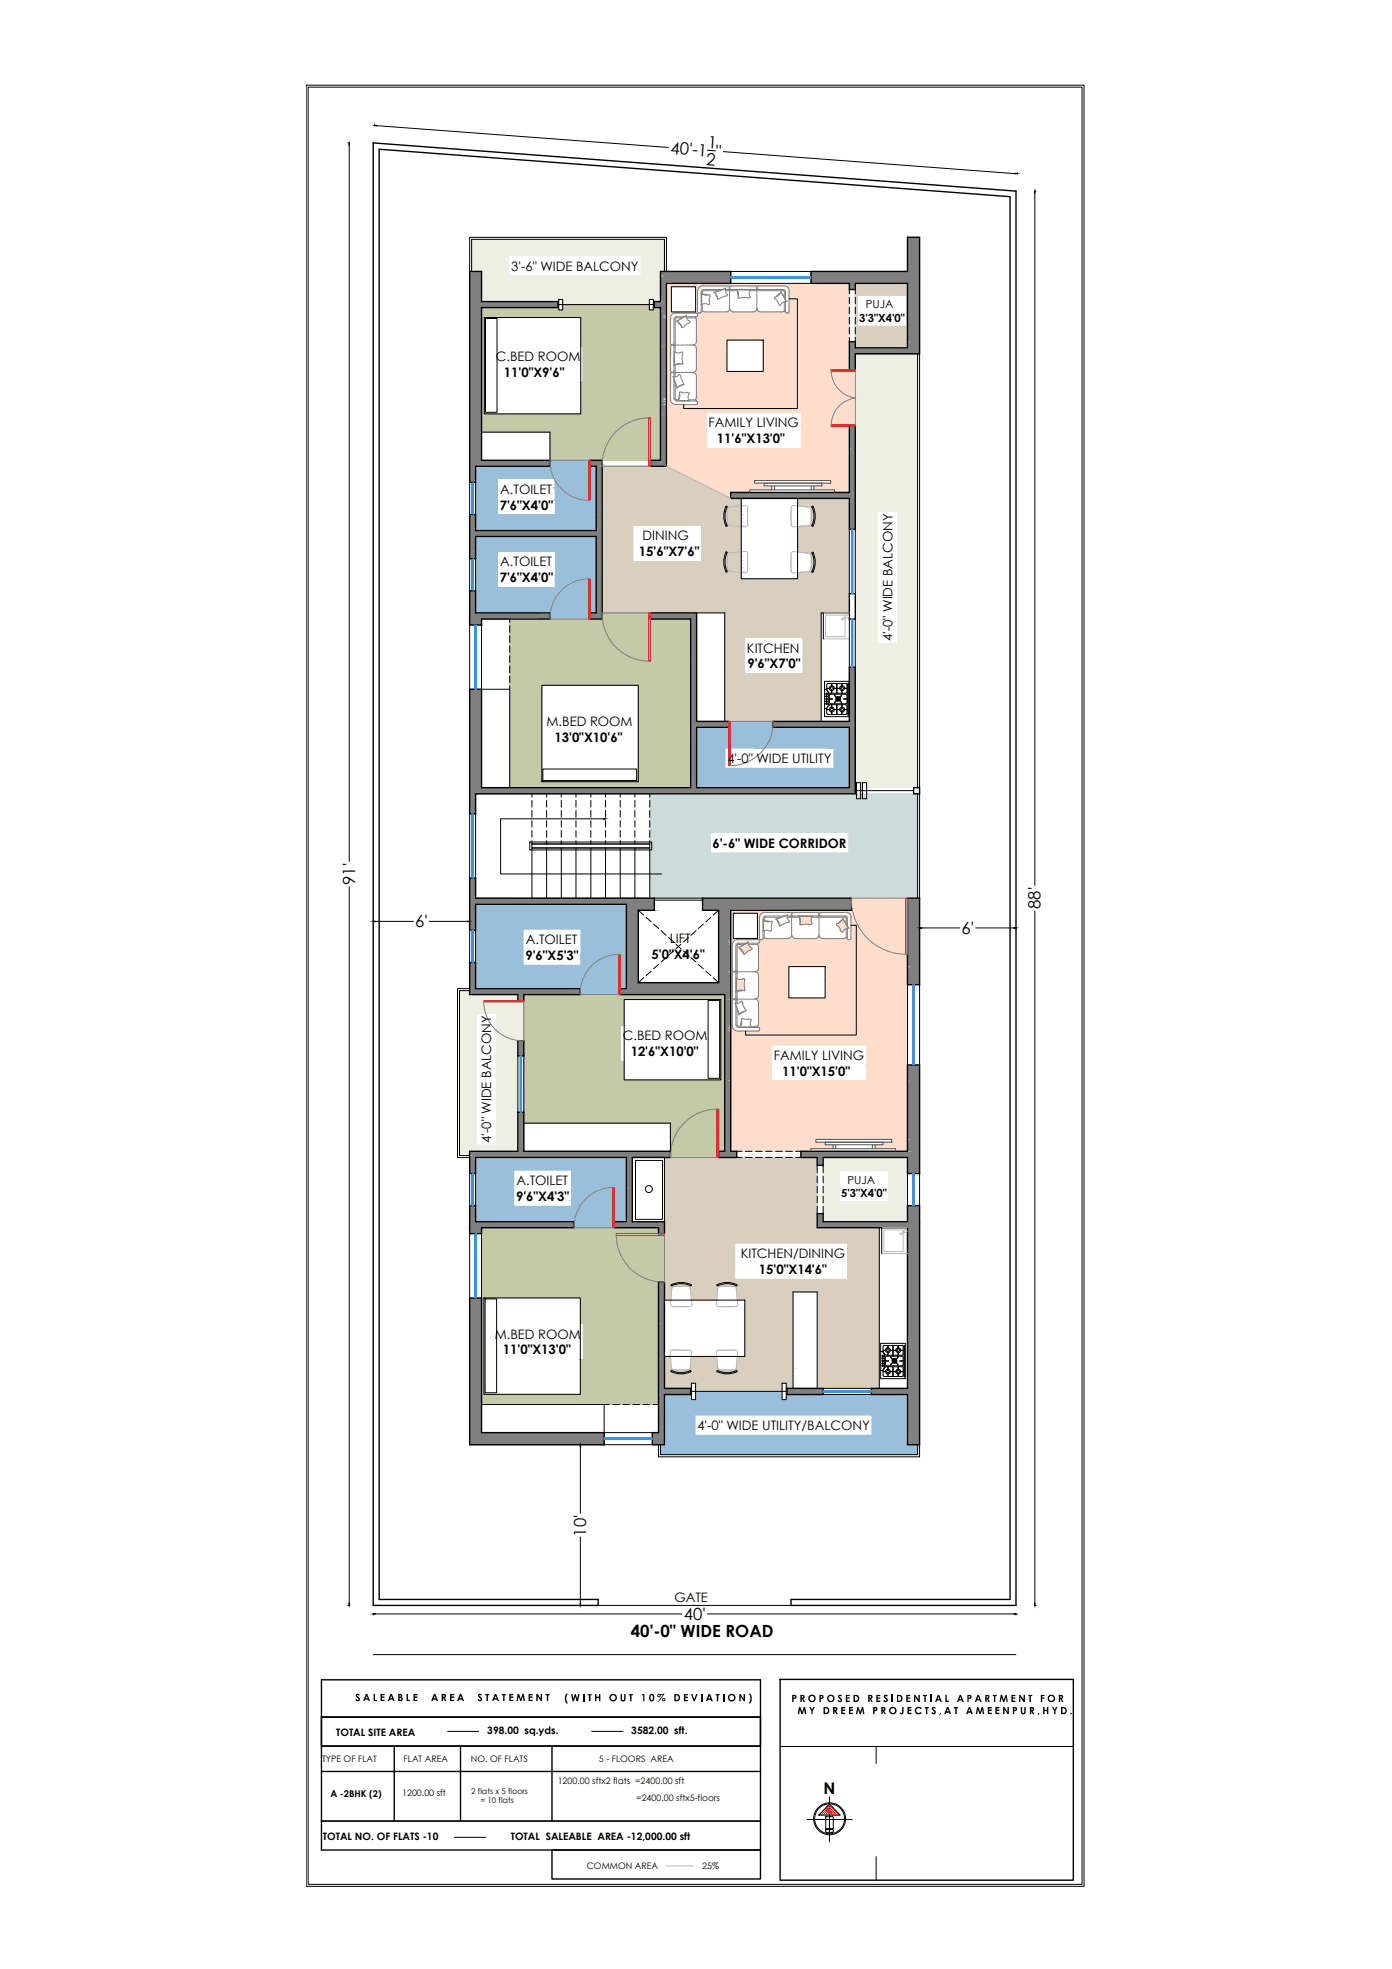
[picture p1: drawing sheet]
<svg xmlns="http://www.w3.org/2000/svg" width="297mm" height="420mm" viewBox="0 0 297 420" stroke-linecap="round" stroke-linejoin="round" font-family="sans-serif">
<defs><g id="words">
<g font-size="3.6">
<text x="143" y="32.8" transform="rotate(4 143 32.8)">40'-1 &quot;</text>
<text x="150.6" y="35.1" transform="rotate(5 150.6 35.1)">2</text>
<text x="151" y="31.6" transform="rotate(4 151 31.6)">1</text>
<text x="75.8" y="188.8" transform="rotate(-90 75.8 188.8)">91'</text>
<text x="88.6" y="197.9">6'</text>
<text x="222.1" y="193.9" transform="rotate(-90 222.1 193.9)">88'</text>
<text x="205.2" y="199.3">6'</text>
<text x="125.1" y="327.9" transform="rotate(-90 125.1 327.9)">10'</text>
<text x="145.9" y="345.6">40'</text>
<text x="134.6" y="349.3">40'-0&quot; WIDE ROAD</text>
</g>
<text font-size="3.4" x="175.7" y="382.9">N</text>
<g font-size="2.8">
<text x="109.1" y="57.8">3'-6&quot; WIDE BALCONY</text>
<text x="105.8" y="77.1">C.BED ROOM</text>
<text x="107.5" y="80.5">11'0&quot;X9'6&quot;</text>
<text x="151.2" y="91.2">FAMILY LIVING</text>
<text x="153" y="94.6">11'6&quot;X13'0&quot;</text>
<text x="106.7" y="105.3">A.TOILET</text>
<text x="106.7" y="108.7">7'6&quot;X4'0&quot;</text>
<text x="136.3" y="118.7">15'6&quot;X7'6&quot;</text>
<text x="137.1" y="115.3">DINING</text>
<text x="106.7" y="124.2">7'6&quot;X4'0&quot;</text>
<text x="106.7" y="120.8">A.TOILET</text>
<text x="190.4" y="136.8" transform="rotate(-90 190.4 136.8)">4'-0&quot; WIDE BALCONY</text>
<text x="159.4" y="139.2">KITCHEN</text>
<text x="159.5" y="142.6">9'6&quot;X7'0&quot;</text>
<text x="116.6" y="155">M.BED ROOM</text>
<text x="118.3" y="158.3">13'0&quot;X10'6&quot;</text>
<text x="155.2" y="162.8">4'-0&quot; WIDE UTILITY</text>
<text x="152" y="180.9">6'-6&quot; WIDE CORRIDOR</text>
<text x="112.2" y="201.4">A.TOILET</text>
<text x="142.9" y="201.3">LIFT</text>
<text x="112.1" y="204.8">9'6&quot;X5'3&quot;</text>
<text x="139" y="204.7">5'0&quot;X4'6&quot;</text>
<text x="132.9" y="222">C.BED ROOM</text>
<text x="134.6" y="225.4">12'6&quot;X10'0&quot;</text>
<text x="165.1" y="226.2">FAMILY LIVING</text>
<text x="166.9" y="229.5">11'0&quot;X15'0&quot;</text>
<text x="104.8" y="243.9" transform="rotate(-90 104.8 243.9)">4'-0&quot; WIDE BALCONY</text>
<text x="110.1" y="256.3">9'6&quot;X4'3&quot;</text>
<text x="110.2" y="252.9">A.TOILET</text>
<text x="158.1" y="268.5">KITCHEN/DINING</text>
<text x="162" y="271.9">15'0&quot;X14'6&quot;</text>
<text x="105.6" y="285.6">M.BED ROOM</text>
<text x="107.3" y="289">11'0&quot;X13'0&quot;</text>
<text x="148.8" y="305.2">4'-0&quot; WIDE UTILITY/BALCONY</text>
<text x="143.9" y="341.8">GATE</text>
</g>
<g font-size="2.4">
<text x="184.8" y="65.8">PUJA</text>
<text x="183.4" y="68.6">3'3&quot;X4'0&quot;</text>
<text x="179.5" y="255.5">5'3&quot;X4'0&quot;</text>
<text x="180.9" y="252.6">PUJA</text>
</g>
<g font-size="2.2">
<text x="75.8" y="363">SALEABLE AREA STATEMENT</text>
<text x="120.5" y="363">(WITH OUT 10% DEVIATION)</text>
<text x="71.7" y="370.4">TOTAL SITE AREA</text>
<text x="104" y="370">398.00 sq.yds.</text>
<text x="134.7" y="370">3582.00 sft.</text>
<text x="68.9" y="392.6">TOTAL NO. OF FLATS -10</text>
<text x="109" y="392.7">TOTAL SALEABLE AREA -12,000.00 sft</text>
</g>
<g font-size="2.1">
<text x="168.9" y="363.2">PROPOSED RESIDENTIAL APARTMENT FOR</text>
<text x="169.6" y="365.8">MY DREEM PROJECTS,AT AMEENPUR,HYD.</text>
</g>
<text font-size="2" x="70.5" y="383.5">A -2BHK (2)</text>
<g font-size="1.9">
<text x="68.7" y="375.9">TYPE OF FLAT</text>
<text x="86.1" y="375.9">FLAT AREA</text>
<text x="100.5" y="375.9">NO. OF FLATS</text>
<text x="127.8" y="375.9">5 - FLOORS AREA</text>
<text x="85.8" y="383.3">1200.00 sft</text>
<text x="119" y="380.6">1200.00 sftx2 flats =2400.00 sft</text>
<text x="135.8" y="384.4">=2400.00 sftx5-floors</text>
<text x="125.2" y="398.8">COMMON AREA</text>
<text x="149.8" y="398.8">25%</text>
</g>
<g font-size="1.7">
<text x="100.6" y="382.7">2 flats x 5 floors</text>
<text x="102.5" y="384.8">= 10 flats</text>
</g>
</g></defs>
<!-- layer: hatch -->
<g fill="#ecefe1" stroke="#ecefe1" stroke-width=".21">
<path d="M106 220h5.8z"/>
<path d="M182.5 75.5l13.3 33.6v-33.6zM182.5 75.5l13.3 33.6h-13.3z"/>
<path d="M182.5 109.1l4.7 28.2v-28.2zM182.5 109.1l4.7 28.2h-4.7z"/>
<path d="M191.5 109.1l4.3 28.2v-28.2zM191.5 109.1l4.3 28.2h-4.3z"/>
<path d="M182.5 137.3l13.3 29.7v-29.7zM182.5 137.3l13.3 29.7h-13.3z"/>
<path d="M184.9 167l10.9 1.1v-1.1zM184.9 167l10.9 1.1h-10.9z"/>
<path d="M183.7 167l.3 1.1v-1.1zM183.7 167l.3 1.1h-.3z"/>
<path d="M182.5 167l.3 1.1v-1.1zM182.5 167l.3 1.1h-.3z"/>
<path d="M100.6 51.1l41.2 3.4v-3.4zM100.6 51.1l41.2 3.4h-41.2z"/>
<path d="M100.6 54.5l8 3.4v-3.4zM100.6 54.5l8 3.4h-8z"/>
<path d="M136.8 54.5l5 3.4v-3.4zM136.8 54.5l5 3.4h-5z"/>
<path d="M102.8 57.9l5.8 1v-1zM102.8 57.9l5.8 1h-5.8z"/>
<path d="M136.8 57.9l4.1 1v-1zM136.8 57.9l4.1 1h-4.1z"/>
<path d="M102.8 58.9l38.1 5v-5zM102.8 58.9l38.1 5h-38.1z"/>
<path d="M139.4 63.9l1.5 .5v-.5zM139.4 63.9l1.5 .5h-1.5z"/>
<path d="M102.8 63.9l16.4 .5v-.5zM102.8 63.9l16.4 .5h-16.4z"/>
<path d="M139.4 64.4l.2 .6v-.6zM139.4 64.4l.2 .6h-.2z"/>
<path d="M120.1 63.9l18.5 1.1v-1.1zM120.1 63.9l18.5 1.1h-18.5z"/>
<path d="M119.1 64.4l.1 .6v-.6zM119.1 64.4l.1 .6h-.1z"/>
<path d="M98.1 211.4l2.1 .8v-.8zM98.1 211.4l2.1 .8h-2.1z"/>
<path d="M98.1 212.2l12.4 1.3v-1.3zM98.1 212.2l12.4 1.3h-12.4z"/>
<path d="M98.1 213.5l5.1 .2v-.2zM98.1 213.5l5.1 .2h-5.1z"/>
<path d="M98.1 213.7l5.1 .1v-.1zM98.1 213.7l5.1 .1h-5.1z"/>
<path d="M103.2 213.8l8.6 .5v-.5zM103.2 213.8l8.6 .5h-8.5z"/>
<path d="M98.1 213.8l5.2 .5-.1-.5zM98.1 213.8l5.2 .5h-5.2z"/>
<path d="M103.3 214.3l8.5 .6v-.6zM103.3 214.3l8.5 .6h-8.5z"/>
<path d="M98.1 214.3l5.2 .6v-.6zM98.1 214.3l5.2 .6h-5.2z"/>
<path d="M103.3 214.9h8.5zM103.3 214.9h8.5z"/>
<path d="M98.1 214.9h5.2zM98.1 214.9h5.2z"/>
<path d="M98.1 214.9l5.2 .1zM98.1 214.9l5.2 .1z"/>
<path d="M103.3 214.9l8.5 .6v-.6zM103.3 214.9l8.5 .6h-8.4z"/>
<path d="M98.1 215l5.3 .5-.1-.5zM98.1 215l5.3 .5h-5.3z"/>
<path d="M103.4 215.5l8.4 .5v-.5zM103.4 215.5l8.4 .5h-8.3z"/>
<path d="M98.1 215.5l5.4 .5-.1-.5zM98.1 215.5l5.4 .5h-5.4z"/>
<path d="M103.5 216l8.3 .1zM103.5 216l8.3 .1z"/>
<path d="M98.1 216l5.4 .1zM98.1 216l5.4 .1z"/>
<path d="M98.1 216.1h5.5zM98.1 216.1h5.5z"/>
<path d="M103.5 216.1l8.3 .1zM103.5 216.1l8.3 .1z"/>
<path d="M98.1 216.1l5.5 .1zM98.1 216.1l5.5 .1z"/>
<path d="M105.9 216.2l5.9 3.7v-3.7zM105.9 216.2l5.9 3.7h-5.9z"/>
<path d="M105.9 219.9h5.9zM105.9 219.9h5.9z"/>
<path d="M105.9 219.9l5.9 .1zM105.9 219.9l5.9 .1zM106 220h5.8z"/>
<path d="M106 220l5.8 .4v-.4zM106 220l5.8 .4h-5.3z"/>
<path d="M105.9 220l.6 .4zM105.9 220l.6 .4h-.6z"/>
<path d="M106.5 220.4l5.3 .3v-.3zM106.5 220.4l5.3 .3h-4.9z"/>
<path d="M105.9 220.4l1 .3-.4-.3zM105.9 220.4l1 .3h-1z"/>
<path d="M106.9 220.7h4.9zM106.9 220.7h4.9z"/>
<path d="M105.9 220.7h1zM105.9 220.7h1z"/>
<path d="M106.9 220.7h4.9zM106.9 220.7h4.9z"/>
<path d="M105.9 220.7h1zM105.9 220.7h1z"/>
<path d="M106.9 220.7l4.9 .3v-.3zM106.9 220.7l4.9 .3h-4.3z"/>
<path d="M105.9 220.7l1.6 .3-.6-.3zM105.9 220.7l1.6 .3h-1.6z"/>
<path d="M107.5 221l4.3 .3v-.3zM107.5 221l4.3 .3h-3.9z"/>
<path d="M105.9 221l2 .3-.4-.3zM105.9 221l2 .3h-2z"/>
<path d="M107.9 221.3h3.9zM107.9 221.3h3.9z"/>
<path d="M105.9 221.3h2.1zM105.9 221.3h2.1zM105.9 221.3h2.1zM105.9 221.3h2.1z"/>
<path d="M108 221.3l3.8 .2v-.2zM108 221.3l3.8 .2h-3.2z"/>
<path d="M105.9 221.3l2.7 .2-.6-.2zM105.9 221.3l2.7 .2h-2.7z"/>
<path d="M108.6 221.5l3.2 .2v-.2zM108.6 221.5l3.2 .2h-2.8z"/>
<path d="M105.9 221.5l3.1 .2-.4-.2zM105.9 221.5l3.1 .2h-3.1z"/>
<path d="M109 221.7h2.8zM109 221.7h2.8z"/>
<path d="M105.9 221.7h3.1zM105.9 221.7h3.1z"/>
<path d="M105.9 221.7h3.2zM105.9 221.7h3.2z"/>
<path d="M109 221.7l2.8 .2v-.2zM109 221.7l2.8 .2h-2z"/>
<path d="M105.9 221.7l3.9 .2-.7-.2zM105.9 221.7l3.9 .2h-3.9z"/>
<path d="M109.8 221.9l2 .1v-.1zM109.8 221.9l2 .1z"/>
<path d="M105.9 221.9l4.3 .1-.4-.1zM105.9 221.9l4.3 .1h-4.3z"/>
<path d="M110.2 222h1.6zM110.2 222h1.6z"/>
<path d="M105.9 222h4.3zM105.9 222h4.3z"/>
<path d="M105.9 222h4.3zM105.9 222h4.3z"/>
<path d="M110.2 222l1.6 .1zM110.2 222l1.6 .1z"/>
<path d="M105.9 222l5.5 .1zM105.9 222l5.5 .1z"/>
<path d="M105.9 222.1l4.6 3.2v-3.2zM105.9 222.1l4.6 3.2h-4.6z"/>
<path d="M105.9 225.3l4.6 12v-12zM105.9 225.3l4.6 12h-4.6z"/>
<path d="M98.1 216.2l3.5 28.2v-28.2zM98.1 216.2l3.5 28.2h-3.5z"/>
<path d="M105.9 237.3l4.6 7.1v-7.1zM105.9 237.3l4.6 7.1h-4.6z"/>
<path d="M98.1 244.4l12.4 1.3v-1.3zM98.1 244.4l12.4 1.3h-12.4z"/>
<path d="M98.1 245.7l2.1 .9v-.9zM98.1 245.7l2.1 .9h-2.1z"/>
<path d="M175.7 247l17.9 1.7v-1.7zM175.7 247l17.9 1.7h-17.9z"/>
<path d="M175.7 248.7l17.9 1.2v-1.2zM175.7 248.7l17.9 1.2h-17.9z"/>
<path d="M189.7 249.9l3.9 .5v-.5zM189.7 249.9l3.9 .5h-3.9z"/>
<path d="M175.7 249.9l3.4 6.6v-6.6zM175.7 249.9l3.4 6.6h-3.4z"/>
<path d="M189.7 250.4l3.9 6.1v-6.1zM189.7 250.4l3.9 6.1h-3.9z"/>
<path d="M175.7 256.5l17.9 .8v-.8zM175.7 256.5l17.9 .8h-17.9z"/>
<path d="M175.7 257.3l17.9 1.7v-1.7zM175.7 257.3l17.9 1.7h-17.9z"/>
<path d="M175.7 259l17.9 1.7v-1.7zM175.7 259l17.9 1.7h-17.9z"/>
</g>
<!-- layer: 0 -->
<g fill="#808080" stroke="#808080" stroke-width=".21">
<path d="M140.5 262h1.3v1.2z"/>
<path d="M181.2 75.5h1.3v3.4z"/>
<path d="M100.2 187.4l1.3 4.3v-4.3zM100.2 187.4l1.3 4.3h-1.3z"/>
<path d="M149.9 191.7h31.8zM149.9 191.7h31.8z"/>
<path d="M149.9 191.7l31.8 .5v-.5zM149.9 191.7l31.8 .5h-31.8z"/>
<path d="M100.2 191.7l39.4 1.3v-1.3zM100.2 191.7l39.4 1.3h-39.4z"/>
<path d="M149.9 192.2l31.8 2v-2zM149.9 192.2l31.8 2h-31.8z"/>
<path d="M133.7 193l5.9 1.2v-1.2zM133.7 193l5.9 1.2h-5.9z"/>
<path d="M100.2 193l1.3 5.5v-5.5zM100.2 193l1.3 5.5h-1.3z"/>
<path d="M193.6 191.7l2.6 12v-12zM193.6 191.7l2.6 12h-2.6z"/>
<path d="M153.3 194.2l2.6 15.5v-15.5zM153.3 194.2l2.6 15.5h-2.6z"/>
<path d="M133.7 194.2l2.5 15.5v-15.5zM133.7 194.2l2.5 15.5h-2.5z"/>
<path d="M193.6 203.7l2.6 6.4v-6.4zM193.6 203.7l2.6 6.4h-2.6z"/>
<path d="M133.7 209.7l22.2 1.3v-1.3zM133.7 209.7l22.2 1.3h-22.2z"/>
<path d="M100.2 205.4l1.3 5.6v-5.6zM100.2 205.4l1.3 5.6h-1.3z"/>
<path d="M100.2 211l23.6 .8v-.8zM100.2 211l23.6 .8h-23.6z"/>
<path d="M132.3 211l23.6 1.2v-1.2zM132.3 211l23.6 1.2h-23.6z"/>
<path d="M100.2 211.8l23.6 .4v-.4zM100.2 211.8l23.6 .4h-23.6z"/>
<path d="M110.5 212.2l1.3 1.3v-1.3zM110.5 212.2l1.3 1.3h-1.3z"/>
<path d="M110.5 222.1l1.3 3.2v-3.2zM110.5 222.1l1.3 3.2h-1.3z"/>
<path d="M193.6 227.3l2.6 18.4v-18.4zM193.6 227.3l2.6 18.4h-2.6z"/>
<path d="M154.7 212.2l1.2 33.5v-33.5zM154.7 212.2l1.2 33.5h-1.2z"/>
<path d="M110.5 237.3l1.3 8.4v-8.4zM110.5 237.3l1.3 8.4h-1.3z"/>
<path d="M100.2 245.7l42.9 .8v-.8zM100.2 245.7l42.9 .8h-42.9z"/>
<path d="M170.9 245.7l25.3 1.3v-1.3zM170.9 245.7l25.3 1.3h-25.3z"/>
<path d="M153.3 245.7l3.9 1.3v-1.3zM153.3 245.7l3.9 1.3h-3.9z"/>
<path d="M100.2 246.5l42.9 .5v-.5zM100.2 246.5l42.9 .5h-42.9z"/>
<path d="M174.4 247l1.3 1.7v-1.7zM174.4 247l1.3 1.7h-1.3z"/>
<path d="M193.6 247l2.6 3.4v-3.4zM193.6 247l2.6 3.4h-2.6z"/>
<path d="M100.2 247l1.3 3.4v-3.4zM100.2 247l1.3 3.4h-1.3z"/>
<path d="M193.6 257.3l2.6 3.4v-3.4zM193.6 257.3l2.6 3.4h-2.6z"/>
<path d="M174.4 259l1.3 1.7v-1.7zM174.4 259l1.3 1.7h-1.3z"/>
<path d="M133.7 247l1.2 13.7v-13.7zM133.7 247l1.2 13.7h-1.2z"/>
<path d="M100.2 257.3l1.3 3.4v-3.4zM100.2 257.3l1.3 3.4h-1.3z"/>
<path d="M100.2 260.7l22.3 .8v-.8zM100.2 260.7l22.3 .8h-22.3z"/>
<path d="M174.4 260.7l21.8 1.3v-1.3zM174.4 260.7l21.8 1.3h-21.8z"/>
<path d="M131.1 260.7l10.7 1.3v-1.3zM131.1 260.7l10.7 1.3h-10.7z"/>
<path d="M100.2 261.5l22.3 .5v-.5zM100.2 261.5l22.3 .5h-22.3z"/>
<path d="M140.5 263.2h1.3zM140.5 262l1.3 1.2h-1.3z"/>
<path d="M100.2 262l2.6 1.2v-1.2zM100.2 262l2.6 1.2h-2.6z"/>
<path d="M193.6 262l2.6 34.3v-34.3zM193.6 262l2.6 34.3h-2.6z"/>
<path d="M140.5 273.6l1.3 22.7v-22.7zM140.5 273.6l1.3 22.7h-1.3z"/>
<path d="M185.9 296.3l10.3 1.3v-1.3zM185.9 296.3l10.3 1.3h-10.3z"/>
<path d="M168 296.3l7.7 1.3v-1.3zM168 296.3l7.7 1.3h-7.7z"/>
<path d="M140.5 296.3l6.9 1.3v-1.3zM140.5 296.3l6.9 1.3h-6.9z"/>
<path d="M140.5 297.6l1.3 8.1v-8.1zM140.5 297.6l1.3 8.1h-1.3z"/>
<path d="M100.2 277l2.6 28.7v-28.7zM100.2 277l2.6 28.7h-2.6z"/>
<path d="M193.6 297.6l2.6 10.7v-10.7zM193.6 297.6l2.6 10.7h-2.6z"/>
<path d="M139.2 305.7l2.6 2.6v-2.6zM139.2 305.7l2.6 2.6h-2.6z"/>
<path d="M100.2 305.7l28.7 2.6v-2.6zM100.2 305.7l28.7 2.6h-28.7z"/>
<path d="M193.6 50.6l2.6 7.3v-7.3zM193.6 50.6l2.6 7.3h-2.6z"/>
<path d="M173.1 57.9l23.1 2.6v-2.6zM173.1 57.9l23.1 2.6h-23.1z"/>
<path d="M140.9 57.9l15 2.6v-2.6zM140.9 57.9l15 2.6h-15z"/>
<path d="M181.2 60.5l1.3 1.3v-1.3zM181.2 60.5l1.3 1.3h-1.3z"/>
<path d="M140.9 60.5l1.3 3.9v-3.9zM140.9 60.5l1.3 3.9h-1.3z"/>
<path d="M100.2 57.9l2.6 6.5v-6.5zM100.2 57.9l2.6 6.5h-2.6z"/>
<path d="M139.6 64.4l2.6 1.2v-1.2zM139.6 64.4l2.6 1.2h-2.6z"/>
<path d="M100.2 64.4l18.9 1.2v-1.2zM100.2 64.4l18.9 1.2h-18.9z"/>
<path d="M193.6 60.5l2.6 13.7v-13.7zM193.6 60.5l2.6 13.7h-2.6z"/>
<path d="M181.2 72.9l1.3 1.3v-1.3zM181.2 72.9l1.3 1.3h-1.3z"/>
<path d="M181.2 74.2l15 1.3v-1.3zM181.2 74.2l15 1.3h-15z"/>
<path d="M181.2 78.9h1.3zM181.2 75.5l1.3 3.4h-1.3z"/>
<path d="M140.9 65.6l1.3 32.6v-32.6zM140.9 65.6l1.3 32.6h-1.3z"/>
<path d="M100.2 65.6l2.6 32.6v-32.6zM100.2 65.6l2.6 32.6h-2.6z"/>
<path d="M100.2 98.2l17.2 .5v-.5zM100.2 98.2l17.2 .5h-17.2z"/>
<path d="M125.9 98.2l2.6 .8v-.8zM125.9 98.2l2.6 .8h-2.6z"/>
<path d="M125.9 99l2.6 .5v-.5zM125.9 99l2.6 .5h-2.6z"/>
<path d="M138.8 98.2l3.4 1.3v-1.3zM138.8 98.2l3.4 1.3h-3.4z"/>
<path d="M125.9 99.5h2.6zM125.9 99.5h2.6z"/>
<path d="M100.2 98.7l17.2 .8v-.8zM100.2 98.7l17.2 .8h-17.2z"/>
<path d="M100.2 99.5l1.3 3.4v-3.4zM100.2 99.5l1.3 3.4h-1.3z"/>
<path d="M181.2 90.9l1.3 14.2v-14.2zM181.2 90.9l1.3 14.2h-1.3z"/>
<path d="M155.9 105.1l26.6 1.3v-1.3zM155.9 105.1l26.6 1.3h-26.6z"/>
<path d="M181.2 106.4l1.3 6.6v-6.6zM181.2 106.4l1.3 6.6h-1.3z"/>
<path d="M127.2 99.5l1.3 13.7v-13.7zM127.2 99.5l1.3 13.7h-1.3z"/>
<path d="M100.2 109.8l1.3 3.4v-3.4zM100.2 109.8l1.3 3.4h-1.3z"/>
<path d="M100.2 113.2l28.3 1.3v-1.3zM100.2 113.2l28.3 1.3h-28.3z"/>
<path d="M100.2 114.5l1.3 4.7v-4.7zM100.2 114.5l1.3 4.7h-1.3z"/>
<path d="M127.2 114.5l1.3 16.3v-16.3zM127.2 114.5l1.3 16.3h-1.3z"/>
<path d="M100.2 126.1l1.3 4.7v-4.7zM100.2 126.1l1.3 4.7h-1.3z"/>
<path d="M125.9 130.8h2.6zM125.9 130.8h2.6z"/>
<path d="M125.9 130.8l2.6 .5v-.5zM125.9 130.8l2.6 .5h-2.6z"/>
<path d="M100.2 130.8l17.2 .9v-.9zM100.2 130.8l17.2 .9h-17.2z"/>
<path d="M138.8 130.8l9.8 1.3v-1.3zM138.8 130.8l9.8 1.3h-9.8z"/>
<path d="M125.9 131.3l2.6 .8v-.8zM125.9 131.3l2.6 .8h-2.6z"/>
<path d="M100.2 131.7l17.2 .4v-.4zM100.2 131.7l17.2 .4h-17.2z"/>
<path d="M100.2 132.1l2.6 1.3v-1.3zM100.2 132.1l2.6 1.3h-2.6z"/>
<path d="M181.2 142.4l1.3 11.5v-11.5zM181.2 142.4l1.3 11.5h-1.3z"/>
<path d="M147.4 132.1l1.2 21.8v-21.8zM147.4 132.1l1.2 21.8h-1.2z"/>
<path d="M164.9 153.9l17.6 .5v-.5zM164.9 153.9l17.6 .5h-17.6z"/>
<path d="M164.9 154.4l17.6 .8v-.8zM164.9 154.4l17.6 .8h-17.6z"/>
<path d="M147.4 153.9l8.1 1.3v-1.3zM147.4 153.9l8.1 1.3h-8.1z"/>
<path d="M181.2 155.2l1.3 12.9v-12.9zM181.2 155.2l1.3 12.9h-1.3z"/>
<path d="M147.4 155.2l1.2 12.9v-12.9zM147.4 155.2l1.2 12.9h-1.2z"/>
<path d="M100.2 147.1l2.6 21v-21zM100.2 147.1l2.6 21h-2.6z"/>
<path d="M100.2 168.1l82.3 1.3v-1.3zM100.2 168.1l82.3 1.3h-82.3z"/>
<path d="M100.2 169.4l1.3 4.3v-4.3zM100.2 169.4l1.3 4.3h-1.3z"/>
</g>
<!-- layer: hatch -->
<g fill="#fdc" stroke="#fdc" stroke-width=".21">
<path d="M155.6 61.1h.2z"/>
<path d="M154.7 61.2l1 .1z"/>
<path d="M160.5 61.2l1 .1z"/>
<path d="M155.7 65.8v.2z"/>
<path d="M161.5 65.8v.2z"/>
<path d="M167.2 66.5h.2z"/>
<path d="M148.8 67.5h21.4z"/>
<path d="M148.7 67.6h21.5z"/>
<path d="M148.5 67.8h21.7z"/>
<path d="M177.3 78.9h3.9z"/>
<path d="M177.4 79.2h5.1z"/>
<path d="M142.2 79.5h1.1z"/>
<path d="M148.4 85.3h21.8z"/>
<path d="M148.6 85.6h21.6z"/>
<path d="M148.7 86.3h21.5z"/>
<path d="M153.3 105.1h2.6v1.3z"/>
<path d="M181.7 191.7h11.6z"/>
<path d="M181.7 192.2v.4z"/>
<path d="M168 196l.1 .1z"/>
<path d="M163.1 196.5h.6z"/>
<path d="M167.8 196.9h.2z"/>
<path d="M167.5 197h.2z"/>
<path d="M167.3 197.1h.1z"/>
<path d="M167.1 197.2h.2z"/>
<path d="M170.8 197.3l.2 .1z"/>
<path d="M181 198h.1z"/>
<path d="M162.9 198.2v.1z"/>
<path d="M162.8 200.5h18.1z"/>
<path d="M161.9 201.3h20.8z"/>
<path d="M158.7 203.6h.1z"/>
<path d="M158.6 208.8h.2z"/>
<path d="M158.7 211.4h.1z"/>
<path d="M158 213.8l-.1 .1z"/>
<path d="M157.8 213.9l-.1 .1z"/>
<path d="M157.5 214.1h.1z"/>
<path d="M157.3 214.1h.2z"/>
<path d="M157 214.2h.2z"/>
<path d="M158.5 214.2l.1 .3z"/>
<path d="M158.6 214.6l.2 .4z"/>
<path d="M158.8 215l.3 .5z"/>
<path d="M158.8 215.8h.3z"/>
<path d="M158.6 215.9l.2-.1z"/>
<path d="M158.3 217.8v.3h-.1z"/>
<path d="M161.7 219h21z"/>
<path d="M158.3 219.2h.3z"/>
<path d="M159 219.3h.1z"/>
<path d="M161.9 219.3h20.8z"/>
<path d="M142.2 60.5l39 .5v-.5zM142.2 60.5l39 .5h-39z"/>
<path d="M149.9 61h17.4zM149.9 61h17.2z"/>
<path d="M142.2 61h7.6zM142.2 61h7.7z"/>
<path d="M150.1 61h5.8zM150.1 61h5.8z"/>
<path d="M155.9 61h5.9zM155.9 61h5.8z"/>
<path d="M155.5 61h.4zM155.5 61h.4z"/>
<path d="M155.5 61h.4zM155.5 61h.3z"/>
<path d="M161.3 61h.4zM161.3 61h.4z"/>
<path d="M155.5 61h.3zM155.5 61h.3z"/>
<path d="M167.3 61h13.9zM167.3 61h13.9z"/>
<path d="M142.2 61h7.5zM142.2 61h7.6z"/>
<path d="M155.5 61l.3 .1zM155.5 61l.3 .1z"/>
<path d="M161.3 61h.4zM161.3 61l.3 .1z"/>
<path d="M155.5 61.1h.3zM155.5 61.1h.3zM155.6 61.1h.2zM155.6 61.1h.2z"/>
<path d="M161.4 61.1h.2zM161.4 61.1h.2z"/>
<path d="M155.6 61.1h.2zM155.6 61.1h.2z"/>
<path d="M167.5 61l13.7 .1zM167.5 61l13.7 .1z"/>
<path d="M142.2 61h7.5zM142.2 61l7.3 .1z"/>
<path d="M155.6 61.1h.2zM155.6 61.1h.2z"/>
<path d="M161.4 61.1h.2zM161.4 61.1h.2z"/>
<path d="M142.2 61.1h7.3zM142.2 61.1l7.2 .1z"/>
<path d="M167.7 61.1l13.5 .1zM167.7 61.1l13.5 .1z"/>
<path d="M148.4 61.2h.9zM148.4 61.2h1z"/>
<path d="M156.1 61l5.4 .2-.2-.2zM156.1 61l5.4 .2z"/>
<path d="M150.2 61l5.5 .2-.2-.2zM150.2 61l5.5 .2z"/>
<path d="M167.9 61.2l13.3 .1v-.1zM167.9 61.2l13.3 .1h-13.2z"/>
<path d="M148.4 61.2l.8 .1 .1-.1zM148.4 61.2l.8 .1h-.8z"/>
<path d="M168 61.3l13.2 .2v-.2zM168 61.3l13.2 .2h-13z"/>
<path d="M148.4 61.3l.6 .2 .2-.2zM148.4 61.3l.6 .2h-.6z"/>
<path d="M168.2 61.5l13 .2v-.2zM168.2 61.5l13 .2h-12.9z"/>
<path d="M148.4 61.5l.5 .2 .1-.2zM148.4 61.5l.5 .2h-.5z"/>
<path d="M168.3 61.7l12.9 .1v-.1zM168.3 61.7l12.9 .1h-12.9z"/>
<path d="M168.3 61.8l12.9 .1zM168.3 61.8l12.9 .1z"/>
<path d="M148.4 61.7l.5 .2v-.2zM148.4 61.7l.5 .2h-.5z"/>
<path d="M168.3 61.9l12.9 .2v-.2zM168.3 61.9l12.9 .2h-12.8z"/>
<path d="M148.4 61.9l.5 .2v-.2zM148.4 61.9l.5 .2h-.5z"/>
<path d="M168.4 62.1l12.8 .2v-.2zM168.4 62.1l12.8 .2h-12.8z"/>
<path d="M148.4 62.1l.5 .2v-.2zM148.4 62.1l.5 .2h-.5z"/>
<path d="M168.4 62.3l12.8 1.5v-1.5zM168.4 62.3l12.8 1.5h-12.8z"/>
<path d="M155.7 66l.1 .1zM155.7 66l.1 .1z"/>
<path d="M161.5 66l.1 .1zM161.5 66l.1 .1z"/>
<path d="M155.6 66.1h.2zM155.6 66.1h.2z"/>
<path d="M155.6 66.1l.2 .1zM155.6 66.1l.2 .1h-.2z"/>
<path d="M161.5 66.1l.1 .2zM161.5 66.1l.1 .2h-.2z"/>
<path d="M155.6 66.2l.2 .1zM155.6 66.2l.2 .1z"/>
<path d="M155.5 66.3h.4zM155.5 66.3h.4z"/>
<path d="M161.4 66.3l.3 .1zM161.3 66.4h.4z"/>
<path d="M155.5 66.3l.4 .1zM155.5 66.3l.4 .1z"/>
<path d="M155.5 66.4h.5zM155.5 66.4h.5z"/>
<path d="M161.3 66.4h.6zM161.2 66.4h.7z"/>
<path d="M155.4 66.4h.7zM155.3 66.4h.8z"/>
<path d="M149.8 66.4l.2 .1zM149.8 66.4l.2 .1z"/>
<path d="M167.2 66.5h.2zM167.2 66.5h.2z"/>
<path d="M149.8 66.5h.2zM149.8 66.5h.2z"/>
<path d="M155.3 66.4l.8 .1zM155.3 66.5h.8z"/>
<path d="M167.2 66.5h.2zM167.1 66.5h.3z"/>
<path d="M149.8 66.5h.2zM149.8 66.5h.2z"/>
<path d="M161.2 66.4l.8 .1zM161.1 66.5h.9z"/>
<path d="M155.3 66.5h.9zM155.2 66.5h1z"/>
<path d="M167.1 66.5h.3zM167.1 66.5h.3z"/>
<path d="M149.8 66.5h.3zM149.7 66.5h.4z"/>
<path d="M155.2 66.5h1zM155.2 66.5h1z"/>
<path d="M167.1 66.5l.4 .1zM167.1 66.5l.4 .1z"/>
<path d="M149.7 66.5l.4 .1zM149.7 66.5l.4 .1z"/>
<path d="M170.2 63.8l11 2.8v-2.8zM170.2 63.8l11 2.8h-11z"/>
<path d="M168.4 63.8l1.8 2.8v-2.8zM168.4 63.8l1.8 2.8h-1.8z"/>
<path d="M148.4 62.3l.5 4.3v-4.3zM148.4 62.3l.5 4.3h-.5z"/>
<path d="M142.2 61.2l1.1 5.4v-5.4zM142.2 61.2l1.1 5.4h-1.1z"/>
<path d="M170.2 66.6h11zM170.2 66.6h11z"/>
<path d="M168.4 66.6h1.8zM168.4 66.6h1.8z"/>
<path d="M167.1 66.6h.4zM167 66.6h.5z"/>
<path d="M149.7 66.6h.5zM149.7 66.6h.5z"/>
<path d="M170.2 66.6h11zM170.2 66.6h11z"/>
<path d="M168.4 66.6h1.8zM168.4 66.6h1.8z"/>
<path d="M161.1 66.5l1.1 .1zM160.9 66.6h1.3z"/>
<path d="M155.2 66.5l1.1 .1zM155.1 66.6h1.2z"/>
<path d="M170.2 66.6h11zM170.2 66.6h11z"/>
<path d="M168.4 66.6h1.8zM168.4 66.6h1.8z"/>
<path d="M167 66.6h.5zM167 66.6h.5z"/>
<path d="M149.7 66.6h.5zM149.7 66.6h.5z"/>
<path d="M170.2 66.6h11zM170.2 66.6h11z"/>
<path d="M168.4 66.6h1.8zM168.4 66.6h1.8z"/>
<path d="M155.1 66.6h1.2zM155 66.6h1.3z"/>
<path d="M170.2 66.6h11zM170.2 66.6h11z"/>
<path d="M168.4 66.6h1.8zM168.4 66.6h1.8z"/>
<path d="M167 66.6h.6zM166.9 66.6h.7z"/>
<path d="M149.7 66.6h.6zM149.7 66.6h.6z"/>
<path d="M170.2 66.6h11zM170.2 66.6h11z"/>
<path d="M168.4 66.6h1.8zM168.4 66.6h1.8z"/>
<path d="M166.9 66.6h.7zM166.8 66.6h.8z"/>
<path d="M160.9 66.6h1.4zM160.8 66.6h1.5z"/>
<path d="M155 66.6h1.4zM155 66.6h1.4z"/>
<path d="M149.7 66.6h.7zM149.6 66.6h.8z"/>
<path d="M142.2 66.6h6.7zM142.2 66.6h6.7z"/>
<path d="M170.2 66.6h11zM170.2 66.6h11z"/>
<path d="M168.4 66.6h1.8zM168.4 66.6h1.8z"/>
<path d="M149.6 66.6h18zM149.6 66.6h18zM149.6 66.6h18zM149.6 66.6h18z"/>
<path d="M142.2 66.6h6.7zM142.2 66.6h6.7z"/>
<path d="M168.4 66.6l1.8 .1zM168.4 66.6l1.8 .1z"/>
<path d="M149.6 66.6l18 .1zM149.6 66.6l18 .1zM149.6 66.7h18zM149.6 66.7h18z"/>
<path d="M142.2 66.6l6.7 .1zM142.2 66.6l6.7 .1z"/>
<path d="M168.3 66.7h1.9zM168.3 66.7h1.9z"/>
<path d="M149.6 66.7h18.1zM149.6 66.7h18.1z"/>
<path d="M149.6 66.7h18.1zM149.6 66.7h18.1z"/>
<path d="M142.2 66.7h6.7zM142.2 66.7h6.7z"/>
<path d="M168.3 66.7h1.9zM168.3 66.7h1.9z"/>
<path d="M149.6 66.7h18.1zM149.5 66.7h18.2z"/>
<path d="M149.5 66.7l18.2 .1zM149.5 66.7l18.2 .1z"/>
<path d="M142.2 66.7l6.7 .1zM142.2 66.7l6.7 .1z"/>
<path d="M168.3 66.7l1.9 .1zM168.3 66.7l1.9 .1z"/>
<path d="M149.5 66.8h18.2zM149.5 66.8h18.2z"/>
<path d="M170.2 66.6l11 .2v-.2zM170.2 66.6l11 .2h-11z"/>
<path d="M168.3 66.8h1.9zM168.2 66.8h2z"/>
<path d="M149.5 66.8h18.2zM149.5 66.8h18.2z"/>
<path d="M142.2 66.8h6.7zM142.2 66.8h6.7z"/>
<path d="M170.2 66.8h11zM170.2 66.8h11z"/>
<path d="M168.2 66.8h2zM168.2 66.8h2z"/>
<path d="M142.2 66.8h6.8zM142.2 66.8h6.8z"/>
<path d="M170.2 66.8h11zM170.2 66.8h11z"/>
<path d="M168.2 66.8h2zM168.2 66.8h2z"/>
<path d="M149.5 66.8h18.2zM149.5 66.8h18.2z"/>
<path d="M144.1 66.8h4.9zM144.1 66.8h4.9z"/>
<path d="M142.2 66.8h1.9zM142.2 66.8h1.9z"/>
<path d="M170.2 66.8h11zM170.2 66.8h11z"/>
<path d="M168.2 66.8h2zM168.2 66.8h2z"/>
<path d="M144.2 66.8h4.8zM144.2 66.8h4.8z"/>
<path d="M170.2 66.8h11zM170.2 66.8h11z"/>
<path d="M168.2 66.8h2zM168.2 66.8h2z"/>
<path d="M148.6 66.8h.4zM148.6 66.8h.4z"/>
<path d="M170.2 66.8h11zM170.2 66.8h11z"/>
<path d="M168.2 66.8h2zM168.2 66.8h2z"/>
<path d="M149.5 66.8h18.3zM149.5 66.8h18.3z"/>
<path d="M148.7 66.8h.3zM148.7 66.8h.3z"/>
<path d="M170.2 66.8h11zM170.2 66.8h11z"/>
<path d="M168.2 66.8h2zM168.2 66.8h2z"/>
<path d="M149.5 66.8h18.3zM149.5 66.8h18.3z"/>
<path d="M170.2 66.8h11zM170.2 66.8h11z"/>
<path d="M168.2 66.8h2zM168.2 66.8h2z"/>
<path d="M148.7 66.8h.3zM148.7 66.8h.3z"/>
<path d="M170.2 66.8h11zM170.2 66.8h11z"/>
<path d="M168.2 66.8h2zM168.2 66.8h2z"/>
<path d="M142.2 66.8h1.7zM142.2 66.8h1.9z"/>
<path d="M170.2 66.8h11zM170.2 66.8h11z"/>
<path d="M168.2 66.8h2zM168.2 66.8h2z"/>
<path d="M149.5 66.8h18.3zM149.4 66.8h18.4z"/>
<path d="M148.7 66.8h.4zM148.7 66.8h.4z"/>
<path d="M168.2 66.8h2zM168.2 66.8h2z"/>
<path d="M149.4 66.8h18.4zM149.4 66.8h18.4z"/>
<path d="M170.2 66.8h11zM170.2 66.8h11z"/>
<path d="M168.2 66.8h2zM168.1 66.8h2.1z"/>
<path d="M149.4 66.8h18.5zM149.4 66.8h18.5z"/>
<path d="M148.7 66.8h.4zM148.7 66.8h.4z"/>
<path d="M170.2 66.8l11 .1zM170.2 66.8l11 .1z"/>
<path d="M148.7 66.8l21.5 .1zM148.7 66.8l21.5 .1z"/>
<path d="M148.8 66.9h21.4zM148.8 66.9h21.4z"/>
<path d="M142.2 66.8h1.7zM142.2 66.8l1.5 .1z"/>
<path d="M148.8 66.9h21.4zM148.8 66.9h21.4z"/>
<path d="M148.8 66.9l21.4 .1zM148.8 66.9l21.4 .1z"/>
<path d="M142.2 66.9h1.5zM142.2 66.9l1.3 .1z"/>
<path d="M148.9 67h21.3zM148.9 67h21.3z"/>
<path d="M148.9 67l21.3 .1zM148.9 67l21.3 .1z"/>
<path d="M142.2 67l1.2 .1 .1-.1zM142.2 67l1.2 .1h-1.2z"/>
<path d="M142.2 67.1l1 .2 .2-.2zM142.2 67.1l1 .2h-1z"/>
<path d="M148.9 67.1l21.3 .2v-.2zM148.9 67.1l21.3 .2h-21.3z"/>
<path d="M148.9 67.3l21.3 .1zM148.9 67.3l21.3 .1z"/>
<path d="M148.9 67.4h21.3zM148.9 67.4h21.3z"/>
<path d="M148.9 67.4l21.3 .1zM148.9 67.4l21.3 .1z"/>
<path d="M142.2 67.3l.9 .2 .1-.2zM142.2 67.3l.9 .2h-.9z"/>
<path d="M148.8 67.5h21.4zM148.8 67.5h21.4z"/>
<path d="M148.8 67.5h21.4zM148.8 67.5h21.4zM148.7 67.5h21.5z"/>
<path d="M148.7 67.5l21.5 .1zM148.7 67.5l21.5 .1zM148.6 67.6h21.6z"/>
<path d="M148.6 67.6h21.6zM148.6 67.6h21.6z"/>
<path d="M142.2 67.5l.9 .2v-.2zM142.2 67.5l.9 .2h-.9z"/>
<path d="M148.6 67.6l21.6 .1zM148.6 67.6l21.6 .1z"/>
<path d="M148.6 67.7h21.6zM148.6 67.7h21.6z"/>
<path d="M148.6 67.7h21.6zM148.6 67.7h21.6z"/>
<path d="M148.6 67.7l21.6 .1zM148.6 67.7l21.6 .1zM148.5 67.8h21.7z"/>
<path d="M148.5 67.8h21.7zM148.4 67.8h21.8z"/>
<path d="M142.2 67.7l.8 .2 .1-.2zM142.2 67.7l.8 .2h-.8z"/>
<path d="M148.4 67.8l21.8 .1zM148.4 67.8l21.8 .1z"/>
<path d="M148.5 67.9l21.7 .1v-.1zM148.5 67.9l21.7 .1h-21.6z"/>
<path d="M142.2 67.9l.9 .2-.1-.2zM142.2 67.9l.9 .2h-.9z"/>
<path d="M148.6 68l21.6 .2v-.2zM148.6 68l21.6 .2h-21.6z"/>
<path d="M148.6 68.2l21.6 .1v-.1zM148.6 68.2l21.6 .1h-21.6z"/>
<path d="M170.2 66.9l11 5.7v-5.7zM170.2 66.9l11 5.7h-11z"/>
<path d="M148.6 68.3l21.6 4.3v-4.3zM148.6 68.3l21.6 4.3h-21.6z"/>
<path d="M170.2 72.6l11 .3v-.3zM170.2 72.6l11 .3h-11z"/>
<path d="M162.9 72.6l7.3 .3v-.3zM162.9 72.6l7.3 .3h-7.3z"/>
<path d="M148.6 72.6l6.5 .3v-.3zM148.6 72.6l6.5 .3h-6.5z"/>
<path d="M170.2 72.9h11zM170.2 72.9h11z"/>
<path d="M148.6 72.9l6.5 .1v-.1zM148.6 72.9l6.5 .1h-6.5z"/>
<path d="M148.6 73l6.5 .2v-.2zM148.6 73l6.5 .2h-6.5z"/>
<path d="M148.6 73.2l6.5 .1v-.1zM148.6 73.2l6.5 .1h-6.6z"/>
<path d="M142.2 68.1l.9 5.3v-5.3zM142.2 68.1l.9 5.3h-.9z"/>
<path d="M148.5 73.3l6.6 .1v-.1zM148.5 73.3l6.6 .1h-6.7z"/>
<path d="M142.2 73.4l.9 .1zM142.2 73.4l.9 .1z"/>
<path d="M142.2 73.5h.9zM142.2 73.5h.9z"/>
<path d="M148.4 73.4l6.7 .1zM148.3 73.5h6.8z"/>
<path d="M142.2 73.5h.9zM142.2 73.5h.9z"/>
<path d="M142.2 73.5l.9 .1zM142.2 73.5l.9 .1z"/>
<path d="M148.3 73.5l6.8 .1zM148.1 73.6h7z"/>
<path d="M142.2 73.6h.9zM142.2 73.6h.9z"/>
<path d="M142.2 73.6h1zM142.2 73.6h1z"/>
<path d="M148.1 73.6h7zM148 73.6h7.1z"/>
<path d="M142.2 73.6h1zM142.2 73.6h1z"/>
<path d="M148 73.6h7.1zM147.8 73.6h7.3z"/>
<path d="M142.2 73.6h1.1zM142.2 73.6h1.1z"/>
<path d="M142.2 73.6h1.1zM142.2 73.6l1 .1z"/>
<path d="M147.8 73.6l7.3 .1zM147.8 73.6l7.3 .1z"/>
<path d="M142.2 73.7h1zM142.2 73.7h1z"/>
<path d="M142.2 73.7h.9zM142.2 73.7h1z"/>
<path d="M148 73.7h7.1zM148 73.7h7.1z"/>
<path d="M142.2 73.7h.9zM142.2 73.7h.9z"/>
<path d="M142.2 73.7l.9 .1zM142.2 73.7l.9 .1z"/>
<path d="M148.1 73.7l7 .1zM148.1 73.7l7 .1z"/>
<path d="M142.2 73.8h.9zM142.2 73.8h.9z"/>
<path d="M143.3 73.7v.1zM143.1 73.8l.2-.1v.1z"/>
<path d="M142.2 73.8h.9zM142.2 73.8h.9z"/>
<path d="M148.3 73.8l6.8 .1v-.1zM148.3 73.8l6.8 .1h-6.7z"/>
<path d="M148.4 73.9l6.7 .1zM148.4 73.9l6.7 .1z"/>
<path d="M148.5 74l6.6 .1v-.1zM148.5 74l6.6 .1h-6.5z"/>
<path d="M148.6 74.1l6.5 .2v-.2zM148.6 74.1l6.5 .2h-6.5z"/>
<path d="M148.6 74.3l6.5 .1v-.1zM148.6 74.3l6.5 .1h-6.5z"/>
<path d="M148.6 74.4l6.5 4.3v-4.3zM148.6 74.4l6.5 4.3h-6.5z"/>
<path d="M148.6 78.7l6.5 .2v-.2zM148.6 78.7l6.5 .2h-6.5z"/>
<path d="M170.2 72.9l11 6v-6zM170.2 72.9l11 6h-11z"/>
<path d="M170.2 78.9h7.1zM170.2 78.9h7.1z"/>
<path d="M148.6 78.9l6.5 .1v-.1zM148.6 78.9l6.5 .1h-6.5z"/>
<path d="M148.6 79l6.5 .1v-.1zM148.6 79l6.5 .1h-6.6z"/>
<path d="M170.2 78.9l7.2 .3-.1-.3zM170.2 78.9l7.2 .3h-7.2zM170.2 79.2h7.2zM170.2 79.2h7.2z"/>
<path d="M170.2 79.2h7.1zM170.2 79.2h7.2z"/>
<path d="M142.2 73.8l.9 5.4 .2-5.4zM142.2 73.8l.9 5.4h-.9z"/>
<path d="M148.5 79.1l6.6 .2v-.2zM148.5 79.1l6.6 .2h-6.7z"/>
<path d="M162.9 72.9l7.3 6.4v-6.4zM162.9 72.9l7.3 6.4h-7.3z"/>
<path d="M148.4 79.3h6.7zM148.4 79.3h6.7z"/>
<path d="M142.2 79.2l.9 .1zM142.2 79.2l.9 .1z"/>
<path d="M142.2 79.3h.9zM142.2 79.3h.9z"/>
<path d="M148.4 79.3h21.8zM148.3 79.3h21.9z"/>
<path d="M142.2 79.3l.9 .1zM142.2 79.3l.9 .1zM142.2 79.4h.9zM142.2 79.4h.9z"/>
<path d="M148.3 79.3l21.9 .1zM148.1 79.4h22.1z"/>
<path d="M142.2 79.4h.9zM142.2 79.4h.9z"/>
<path d="M142.2 79.4l1 .1zM142.2 79.4l1 .1z"/>
<path d="M148.1 79.4l22.1 .1zM148 79.5h22.2z"/>
<path d="M142.2 79.5h1zM142.2 79.5h1z"/>
<path d="M148 79.5h22.2zM147.8 79.5h22.4z"/>
<path d="M142.2 79.5h1.1zM142.2 79.5h1.1zM142.2 79.5h1z"/>
<path d="M147.8 79.5h22.4zM147.8 79.5h22.4z"/>
<path d="M142.2 79.5h1zM142.2 79.5h1z"/>
<path d="M142.2 79.5h.9zM142.2 79.5h1z"/>
<path d="M148 79.5l22.2 .1zM148 79.5l22.2 .1z"/>
<path d="M177.4 79.2l5.1 .4v-.4zM177.4 79.2l5.1 .4h-5.1z"/>
<path d="M170.2 79.2l7.2 .4-.1-.4zM170.2 79.2l7.2 .4h-7.2z"/>
<path d="M142.2 79.5h.9zM142.2 79.5l.9 .1z"/>
<path d="M177.4 79.6h5.1zM177.4 79.6h5.1z"/>
<path d="M170.2 79.6h7.2zM170.2 79.6h7.2z"/>
<path d="M142.2 79.6h.9zM142.2 79.6h.9z"/>
<path d="M148.1 79.6h22.1zM148.1 79.6h22.1z"/>
<path d="M142.2 79.6h.9zM142.2 79.6h.9z"/>
<path d="M143.3 79.5v.2zM143.1 79.7l.2-.2v.2z"/>
<path d="M142.2 79.6l.9 .1zM142.2 79.6l.9 .1z"/>
<path d="M148.3 79.6l21.9 .1zM148.3 79.6l21.9 .1z"/>
<path d="M170.2 79.6l7.2 .2v-.2zM170.2 79.6l7.2 .2h-7.2z"/>
<path d="M148.4 79.7l21.8 .1v-.1zM148.4 79.7l21.8 .1h-21.7z"/>
<path d="M170.2 79.8l7.2 .1zM170.2 79.8l7.2 .1z"/>
<path d="M148.5 79.8l21.7 .1zM148.5 79.8l21.7 .1z"/>
<path d="M170.2 79.9h7.2zM170.2 79.9h7.2z"/>
<path d="M148.5 79.9h21.7zM148.5 79.9h21.7z"/>
<path d="M177.4 79.6l5.1 .4v-.4zM177.4 79.6l5.1 .4h-5.1z"/>
<path d="M170.2 79.9l7.2 .1zM170.2 79.9l7.2 .1z"/>
<path d="M148.6 79.9l21.6 .1zM148.6 79.9l21.6 .1z"/>
<path d="M177.4 80l5.1 .1v-.1zM177.4 80l5.1 .1h-5z"/>
<path d="M170.2 80l7.3 .1-.1-.1zM170.2 80l7.3 .1h-7.3z"/>
<path d="M148.6 80l21.6 .1v-.1zM148.6 80l21.6 .1h-21.6z"/>
<path d="M170.2 80.1h7.3zM170.2 80.1h7.3z"/>
<path d="M148.6 80.1h21.6zM148.6 80.1h21.6z"/>
<path d="M170.2 80.1l7.3 .1v-.1zM170.2 80.1l7.3 .1h-7.3z"/>
<path d="M148.6 80.1l21.6 .1v-.1zM148.6 80.1l21.6 .1h-21.6z"/>
<path d="M177.5 80.1l5 .4v-.4zM177.5 80.1l5 .4h-4.9z"/>
<path d="M170.2 80.2l7.4 .3-.1-.3zM170.2 80.2l7.4 .3h-7.4z"/>
<path d="M148.6 80.2l21.6 .3v-.3zM148.6 80.2l21.6 .3h-21.6z"/>
<path d="M177.6 80.5l4.9 .3v-.3zM177.6 80.5l4.9 .3h-4.9z"/>
<path d="M170.2 80.5l7.4 .3v-.3zM170.2 80.5l7.4 .3h-7.4z"/>
<path d="M177.6 80.8l4.9 .1zM177.6 80.8l4.9 .1z"/>
<path d="M170.2 80.8l7.5 .1zM170.2 80.8l7.5 .1z"/>
<path d="M170.2 80.9l7.5 .1v-.1zM170.2 80.9l7.5 .1h-7.5z"/>
<path d="M177.7 80.9l4.8 .5v-.5zM177.7 80.9l4.8 .5h-4.6z"/>
<path d="M170.2 81l7.7 .4-.2-.4zM170.2 81l7.7 .4h-7.7z"/>
<path d="M177.9 81.4l4.6 .3v-.3zM177.9 81.4l4.6 .3h-4.5z"/>
<path d="M170.2 81.4l7.8 .3-.1-.3zM170.2 81.4l7.8 .3h-7.8z"/>
<path d="M178 81.7l4.5 .1zM178 81.7l4.5 .1z"/>
<path d="M170.2 81.7l7.8 .1zM170.2 81.7l7.8 .1z"/>
<path d="M170.2 81.8l7.9 .1zM170.2 81.8l7.9 .1z"/>
<path d="M178 81.8l4.5 .4v-.4zM178 81.8l4.5 .4h-4.2z"/>
<path d="M170.2 81.9l8.1 .3-.2-.3zM170.2 81.9l8.1 .3h-8.1z"/>
<path d="M178.3 82.2l4.2 .3v-.3zM178.3 82.2l4.2 .3h-4z"/>
<path d="M170.2 82.2l8.3 .3-.2-.3zM170.2 82.2l8.3 .3h-8.3z"/>
<path d="M178.5 82.5l4 .1zM178.5 82.5l4 .1z"/>
<path d="M170.2 82.5l8.3 .1zM170.2 82.5l8.3 .1z"/>
<path d="M170.2 82.6h8.4zM170.2 82.6h8.4z"/>
<path d="M178.5 82.6l4 .4v-.4zM178.5 82.6l4 .4h-3.6z"/>
<path d="M170.2 82.6l8.7 .4-.3-.4zM170.2 82.6l8.7 .4h-8.7z"/>
<path d="M178.9 83l3.6 .2v-.2zM178.9 83l3.6 .2h-3.4z"/>
<path d="M170.2 83l8.9 .2-.2-.2zM170.2 83l8.9 .2h-8.9z"/>
<path d="M179.1 83.2l3.4 .1zM179.1 83.2l3.4 .1z"/>
<path d="M170.2 83.2l9 .1zM170.2 83.2l9 .1z"/>
<path d="M170.2 83.3l9 .1zM170.2 83.3l9 .1z"/>
<path d="M179.2 83.3l3.3 .4v-.4zM179.2 83.3l3.3 .4h-2.9z"/>
<path d="M170.2 83.4l9.4 .3-.4-.3zM170.2 83.4l9.4 .3h-9.4z"/>
<path d="M179.6 83.7l2.9 .2v-.2zM179.6 83.7l2.9 .2h-2.7z"/>
<path d="M170.2 83.7l9.6 .2-.2-.2zM170.2 83.7l9.6 .2h-9.6z"/>
<path d="M179.8 83.9h2.7zM179.8 83.9h2.7z"/>
<path d="M170.2 83.9h9.7zM170.2 83.9h9.7z"/>
<path d="M179.9 83.9h2.6zM179.9 83.9h2.6z"/>
<path d="M170.2 83.9h9.7zM170.2 83.9h9.7z"/>
<path d="M179.9 83.9l2.6 .3v-.3zM179.9 83.9l2.6 .3h-2.1z"/>
<path d="M170.2 83.9l10.2 .3-.5-.3zM170.2 83.9l10.2 .3h-10.2z"/>
<path d="M170.2 84.2l10.5 .2-.3-.2zM170.2 84.2l10.5 .2h-10.5z"/>
<path d="M180.4 84.2l2.1 .2v-.2zM180.4 84.2l2.1 .2h-1.8z"/>
<path d="M170.2 84.4h10.5zM170.2 84.4h10.5z"/>
<path d="M180.7 84.4h1.8zM180.7 84.4h1.8z"/>
<path d="M170.2 84.4h10.5zM170.2 84.4h10.5z"/>
<path d="M180.7 84.4l1.8 .2v-.2zM180.7 84.4l1.8 .2h-1.2z"/>
<path d="M170.2 84.4l11.1 .2-.6-.2zM170.2 84.4l11.1 .2h-11.1z"/>
<path d="M181.3 84.6l1.2 .1v-.1zM181.3 84.6l1.2 .1z"/>
<path d="M170.2 84.6l11.4 .1-.3-.1zM170.2 84.6l11.4 .1h-11.4z"/>
<path d="M181.6 84.7h.9zM181.6 84.7h.9z"/>
<path d="M170.2 84.7h11.4zM170.2 84.7h11.4zM170.2 84.7h11.4zM170.2 84.7h11.4z"/>
<path d="M148.6 80.5l21.6 4.2v-4.2zM148.6 80.5l21.6 4.2h-21.6z"/>
<path d="M170.2 84.7l11.8 .1zM170.2 84.7l11.8 .1z"/>
<path d="M148.6 84.7l21.6 .1zM148.6 84.7l21.6 .1z"/>
<path d="M181.6 84.7l.9 .2zM181.6 84.7h.9v.2z"/>
<path d="M170.2 84.8l12.3 .1-.5-.1zM170.2 84.8l12.3 .1h-12.3z"/>
<path d="M148.6 84.8l21.6 .1v-.1zM148.6 84.8l21.6 .1h-21.6z"/>
<path d="M170.2 84.9h12.3zM182.4 84.9h.1zM170.2 84.9h12.2z"/>
<path d="M148.6 84.9h21.6zM148.6 84.9h21.6z"/>
<path d="M142.2 79.7l.9 5.4 .2-5.4zM142.2 79.7l.9 5.4h-.9z"/>
<path d="M170.2 84.9l11.6 .2 .6-.2zM170.2 84.9l11.6 .2h-11.6z"/>
<path d="M148.6 84.9l21.6 .2v-.2zM148.6 84.9l21.6 .2h-21.6z"/>
<path d="M170.2 85.1h11.6zM170.2 85.1h11.4z"/>
<path d="M148.6 85.1h21.6zM148.6 85.1h21.6z"/>
<path d="M182.4 84.9l.1 .2zM181.6 85.1l.8-.2 .1 .2z"/>
<path d="M170.2 85.1h11.4zM170.2 85.1h11.4z"/>
<path d="M181.6 85.1h.9zM181.6 85.1h.9z"/>
<path d="M170.2 85.1h11.4zM170.2 85.1h11.4z"/>
<path d="M148.6 85.1h21.6zM148.6 85.1h21.6z"/>
<path d="M181.6 85.1l.9 .1zM181.4 85.2h1.1z"/>
<path d="M170.2 85.1h11.4zM170.2 85.1l11.2 .1z"/>
<path d="M148.6 85.1l21.6 .1zM148.6 85.1l21.6 .1z"/>
<path d="M181.4 85.2h1.1zM181.3 85.2h1.2z"/>
<path d="M170.2 85.2h11.2zM170.2 85.2h11.1z"/>
<path d="M148.5 85.2h21.7zM148.5 85.2h21.7z"/>
<path d="M170.2 85.2h11.1zM170.2 85.2l11 .1z"/>
<path d="M148.5 85.2l21.7 .1zM148.5 85.2l21.7 .1z"/>
<path d="M142.2 85.1l.8 .2 .1-.2zM142.2 85.1l.8 .2h-.8z"/>
<path d="M148.5 85.3h21.7zM148.4 85.3h21.8zM148.4 85.3h21.8z"/>
<path d="M148.5 85.3l21.7 .1zM148.5 85.3l21.7 .1z"/>
<path d="M148.5 85.4h21.7zM148.5 85.4h21.7z"/>
<path d="M170.2 85.3l10.6 .1 .4-.1zM170.2 85.3l10.6 .1h-10.6z"/>
<path d="M148.6 85.4h21.6zM148.6 85.4h21.6z"/>
<path d="M170.2 85.4h10.5zM170.2 85.4h10.6z"/>
<path d="M148.6 85.4h21.6zM148.6 85.4h21.6z"/>
<path d="M181.3 85.2l1.2 .2v-.2zM180.7 85.4l.6-.2 1.2 .2z"/>
<path d="M170.2 85.4h10.5zM170.2 85.4h10.5z"/>
<path d="M148.6 85.4h21.6zM148.6 85.4h21.6z"/>
<path d="M180.7 85.4l1.8 .1zM180.7 85.4l1.8 .1z"/>
<path d="M170.2 85.4l10.5 .1zM170.2 85.4l10.5 .1z"/>
<path d="M148.6 85.4l21.6 .1zM148.6 85.4l21.6 .1z"/>
<path d="M170.2 85.5h10.5zM170.2 85.5h10.5z"/>
<path d="M148.6 85.5h21.6zM148.6 85.5h21.6z"/>
<path d="M142.2 85.3l.9 .2-.1-.2zM142.2 85.3l.9 .2h-.9z"/>
<path d="M170.2 85.5h10.5zM170.2 85.5h10.5z"/>
<path d="M148.6 85.5h21.6zM148.6 85.5h21.6z"/>
<path d="M170.2 85.5h10.5zM170.2 85.5h10.4z"/>
<path d="M148.6 85.5h21.6zM148.6 85.5h21.6z"/>
<path d="M148.6 85.5l21.6 .1zM148.6 85.5l21.6 .1zM148.6 85.6h21.6z"/>
<path d="M148.7 85.6h21.5zM148.7 85.6h21.5z"/>
<path d="M148.7 85.6h21.5zM148.7 85.6h21.5z"/>
<path d="M180.7 85.5l1.8 .2v-.2zM180.4 85.7l.3-.2 1.8 .2z"/>
<path d="M170.2 85.5l10.2 .2 .2-.2zM170.2 85.5l10.2 .2h-10.2z"/>
<path d="M148.8 85.6l21.4 .1zM148.8 85.6l21.4 .1z"/>
<path d="M180.4 85.7h2.1zM180.4 85.7h2.1z"/>
<path d="M170.2 85.7h10.2zM170.2 85.7h10.2z"/>
<path d="M148.8 85.7h21.4zM148.8 85.7h21.4z"/>
<path d="M170.2 85.7h10.2zM170.2 85.7h10.2z"/>
<path d="M148.8 85.7h21.4zM148.8 85.7h21.4z"/>
<path d="M142.2 85.5l.9 .2v-.2zM142.2 85.5l.9 .2h-.9z"/>
<path d="M148.8 85.7h21.4zM148.8 85.7h21.4z"/>
<path d="M148.8 85.7h21.4zM148.8 85.7h21.4z"/>
<path d="M148.9 85.7l21.3 .1zM148.9 85.7l21.3 .1z"/>
<path d="M148.9 85.8h21.3zM148.9 85.8h21.3z"/>
<path d="M170.2 85.7l9.8 .2 .4-.2zM170.2 85.7l9.8 .2h-9.8z"/>
<path d="M148.9 85.8l21.3 .1zM148.9 85.8l21.3 .1z"/>
<path d="M142.2 85.7l1 .2-.1-.2zM142.2 85.7l1 .2h-1z"/>
<path d="M170.2 85.9h9.8zM170.2 85.9h9.7z"/>
<path d="M148.9 85.9h21.3zM148.9 85.9h21.3z"/>
<path d="M180.4 85.7l2.1 .3v-.3zM179.9 86l.5-.3 2.1 .3z"/>
<path d="M170.2 85.9h9.7zM170.2 85.9l9.7 .1z"/>
<path d="M179.9 86h2.6zM179.8 86h2.7z"/>
<path d="M170.2 86h9.6zM170.2 86h9.7z"/>
<path d="M148.9 85.9l21.3 .1zM148.9 85.9l21.3 .1z"/>
<path d="M170.2 86h9.6zM170.2 86h9.6z"/>
<path d="M148.9 86h21.3zM148.9 86h21.3z"/>
<path d="M142.2 85.9l1.2 .1-.2-.1zM142.2 85.9l1.2 .1h-1.2z"/>
<path d="M148.9 86l21.3 .1zM148.9 86l21.3 .1z"/>
<path d="M148.9 86.1h21.3zM148.9 86.1h21.3z"/>
<path d="M142.2 86l1.3 .1-.1-.1zM142.2 86l1.3 .1h-1.3z"/>
<path d="M179.8 86l2.7 .2v-.2zM179.6 86.2l.2-.2 2.7 .2z"/>
<path d="M170.2 86l9.4 .2 .2-.2zM170.2 86l9.4 .2h-9.4z"/>
<path d="M148.9 86.1l21.3 .1zM148.9 86.1l21.3 .1z"/>
<path d="M179.6 86.2h2.9zM179.6 86.2h2.9z"/>
<path d="M170.2 86.2h9.4zM170.2 86.2h9.4z"/>
<path d="M148.9 86.2h21.3zM148.9 86.2h21.3z"/>
<path d="M170.2 86.2h9.3zM170.2 86.2h9.4z"/>
<path d="M148.9 86.2h21.3zM148.8 86.2h21.4z"/>
<path d="M142.2 86.1l1.5 .1-.2-.1zM142.2 86.1l1.5 .1h-1.5z"/>
<path d="M148.8 86.2h21.4zM148.8 86.2h21.4z"/>
<path d="M148.8 86.2l21.4 .1zM148.8 86.3h21.4z"/>
<path d="M142.2 86.2l1.7 .1zM142.2 86.2l1.7 .1z"/>
<path d="M148.8 86.3h21.4zM148.7 86.3h21.5z"/>
<path d="M148.7 86.3h21.5zM148.7 86.3h21.5zM148.6 86.3h21.6z"/>
<path d="M170.2 86.2l9.2 .1 .1-.1zM170.2 86.2l9.2 .1h-9.2z"/>
<path d="M145.9 86.3h24.3zM145.9 86.3h24.3z"/>
<path d="M144.3 86.3h1.6zM144.1 86.3h1.8z"/>
<path d="M142.2 86.3h1.9zM142.2 86.3h1.9z"/>
<path d="M170.2 86.3l9 .2 .2-.2zM170.2 86.3l9 .2h-9z"/>
<path d="M145.9 86.3l24.3 .2v-.2zM145.9 86.3l24.3 .2h-24.3z"/>
<path d="M179.6 86.2l2.9 .3v-.3zM179.2 86.5l.4-.3 2.9 .3z"/>
<path d="M170.2 86.5h9zM170.2 86.5h9z"/>
<path d="M179.2 86.5l3.3 .1zM179.2 86.5l3.3 .1z"/>
<path d="M170.2 86.5h9zM170.2 86.5l8.9 .1z"/>
<path d="M179.1 86.6l3.4 .2v-.2zM179.1 86.6l3.4 .2h-3.6z"/>
<path d="M170.2 86.6l8.7 .2 .2-.2zM170.2 86.6l8.7 .2h-8.7z"/>
<path d="M145.9 86.5l24.3 .3v-.3zM145.9 86.5l24.3 .3h-24.3z"/>
<path d="M170.2 86.8l8.4 .4 .3-.4zM170.2 86.8l8.4 .4h-8.4z"/>
<path d="M145.9 86.8l24.3 .4v-.4zM145.9 86.8l24.3 .4h-24.3z"/>
<path d="M142.2 86.3l3.7 .9v-.9zM142.2 86.3l3.7 .9h-3.7z"/>
<path d="M178.9 86.8l3.6 .4v-.4zM178.9 86.8l3.6 .4h-3.9z"/>
<path d="M142.2 87.2h36.4zM142.2 87.2h36.4z"/>
<path d="M178.6 87.2l3.9 .1zM178.6 87.2l3.9 .1z"/>
<path d="M142.2 87.2h36.4zM142.2 87.2l36.3 .1z"/>
<path d="M142.2 87.3h36.3zM142.2 87.3h36.3z"/>
<path d="M178.5 87.3l4 .3v-.3zM178.5 87.3l4 .3h-4.2z"/>
<path d="M142.2 87.3l36.1 .3 .2-.3zM142.2 87.3l36.1 .3h-36.1z"/>
<path d="M178.3 87.6l4.2 .4v-.4zM178.3 87.6l4.2 .4h-4.4z"/>
<path d="M142.2 87.6l35.9 .4 .2-.4zM142.2 87.6l35.9 .4h-35.9zM142.2 88h35.9zM142.2 88h35.9z"/>
<path d="M178.1 88l4.4 .1zM178.1 88l4.4 .1h-4.5z"/>
<path d="M171 88h7.1zM171 88l7 .1z"/>
<path d="M178 88.1l4.5 .1zM178 88.1l4.5 .1z"/>
<path d="M171 88.1h7zM171 88.1l7 .1z"/>
<path d="M178 88.2l4.5 .2v-.2zM178 88.2l4.5 .2h-4.6z"/>
<path d="M171 88.2l6.9 .2 .1-.2zM171 88.2l6.9 .2h-6.9z"/>
<path d="M177.9 88.4l4.6 .4v-.4zM177.9 88.4l4.6 .4h-4.8z"/>
<path d="M171 88.4l6.7 .4 .2-.4zM171 88.4l6.7 .4h-6.7z"/>
<path d="M177.7 88.8l4.8 .1zM177.7 88.8l4.8 .1z"/>
<path d="M171 88.8l6.7 .1zM171 88.8l6.7 .1z"/>
<path d="M177.7 88.9l4.8 .1v-.1zM177.7 88.9l4.8 .1h-4.9z"/>
<path d="M171 88.9l6.6 .1 .1-.1zM171 88.9l6.6 .1h-6.6z"/>
<path d="M177.6 89l4.9 .3v-.3zM177.6 89l4.9 .3h-4.9z"/>
<path d="M171 89l6.6 .3v-.3zM171 89l6.6 .3h-6.6z"/>
<path d="M171 89.3l6.5 .4 .1-.4zM171 89.3l6.5 .4h-6.5z"/>
<path d="M177.6 89.3l4.9 .5v-.5zM177.6 89.3l4.9 .5h-5.1z"/>
<path d="M171 89.7l6.4 .1 .1-.1zM171 89.7l6.4 .1h-6.4z"/>
<path d="M177.4 89.8l5.1 .2v-.2zM177.4 89.8l5.1 .2h-5.1z"/>
<path d="M171 89.8l6.4 .2v-.2zM171 89.8l6.4 .2h-6.4z"/>
<path d="M177.4 90l5.1 .3v-.3zM177.4 90l5.1 .3h-5.1z"/>
<path d="M171 90l6.4 .3v-.3zM171 90l6.4 .3h-6.4z"/>
<path d="M177.4 90.3l5.1 .3v-.3zM177.4 90.3l5.1 .3h-5.1z"/>
<path d="M171 90.3l6.3 .3 .1-.3zM171 90.3l6.3 .3h-6.3z"/>
<path d="M177.4 90.6h5.1zM177.4 90.6h5.1zM177.4 90.6h5.1z"/>
<path d="M171 90.6h6.4zM171 90.6h6.4zM171 90.6h6.4zM171 90.6h6.4z"/>
<path d="M171 90.6l6.3 .3 .1-.3zM171 90.6l6.3 .3h-6.3z"/>
<path d="M171 90.9h10.2zM171 90.9h10.2z"/>
<path d="M142.2 88l8.5 7.7v-7.7zM142.2 88l8.5 7.7h-8.5z"/>
<path d="M171 90.9l10.2 4.8v-4.8zM171 90.9l10.2 4.8h-10.2z"/>
<path d="M142.2 95.7l39 3.8v-3.8zM142.2 95.7l39 3.8h-39z"/>
<path d="M142.2 99.5l39 3v-3zM142.2 99.5l39 3h-32.9z"/>
<path d="M177.3 102.5l3.9 .6v-.6zM177.3 102.5l3.9 .6h-3.9z"/>
<path d="M148.3 102.5l12.7 .6v-.6zM148.3 102.5l12.7 .6h-11.6z"/>
<path d="M175.4 103.1l5.8 .6v-.6zM175.4 103.1l5.8 .6h-5.8z"/>
<path d="M149.4 103.1l13.6 .6v-.6zM149.4 103.1l13.6 .6h-12.4z"/>
<path d="M173.7 103.7l7.5 .8v-.8zM173.7 103.7l7.5 .8h-7.5z"/>
<path d="M150.6 103.7l14.1 .8v-.8zM150.6 103.7l14.1 .8h-12.4z"/>
<path d="M178.1 104.5l3.1 .6v-.6zM178.1 104.5l3.1 .6h-3.1z"/>
<path d="M152.3 104.5l7.7 .6v-.6zM152.3 104.5l7.7 .6h-6.7z"/>
<path d="M181.7 191.7l11.6 .5v-.5zM181.7 191.7l11.6 .5h-11.6z"/>
<path d="M181.7 192.2l11.6 .4v-.4zM181.7 192.2l11.6 .4h-11.6z"/>
<path d="M181.7 192.6v.4zM181.7 192.6v.4z"/>
<path d="M181.7 192.6l11.6 .8v-.8zM181.7 192.6l11.6 .8h-11.5z"/>
<path d="M181.7 193l.1 .4zM181.7 193l.1 .4z"/>
<path d="M181.8 193.4l11.5 .2v-.2zM181.8 193.4l11.5 .2h-11.5z"/>
<path d="M181.7 193.4l.1 .2zM181.7 193.4l.1 .2z"/>
<path d="M181.8 193.6l11.5 .3v-.3zM181.8 193.6l11.5 .3h-11.5z"/>
<path d="M181.7 193.6l.1 .3zM181.7 193.6l.1 .3h-.1z"/>
<path d="M181.7 193.9l.2 .3-.1-.3zM181.7 193.9l.2 .3h-.2z"/>
<path d="M155.9 194.2l26 .1zM155.9 194.2l26 .1z"/>
<path d="M181.8 193.9l11.5 .8v-.8zM181.8 193.9l11.5 .8h-11.3z"/>
<path d="M155.9 194.3l26.1 .4-.1-.4zM155.9 194.3l26.1 .4h-26.1z"/>
<path d="M182 194.7h11.3zM182 194.7h11.3z"/>
<path d="M155.9 194.7h26.1zM155.9 194.7h26.1z"/>
<path d="M163.1 194.7h17.4zM163.1 194.7h17.2z"/>
<path d="M155.9 194.7h7.2zM155.9 194.7h7.2z"/>
<path d="M168.7 194.7h.5zM168.7 194.7h.4z"/>
<path d="M174.5 194.7h.5zM174.5 194.7h.4z"/>
<path d="M168.7 194.7h.4zM168.7 194.7h.4z"/>
<path d="M168.7 194.7h.4zM168.7 194.7h.4z"/>
<path d="M174.6 194.7h.3zM174.6 194.7h.3z"/>
<path d="M168.8 194.7h.3zM168.8 194.7h.3z"/>
<path d="M180.5 194.7h1.5zM180.5 194.7h1.5z"/>
<path d="M155.9 194.7h7.2zM155.9 194.7h7z"/>
<path d="M168.8 194.7h.3zM168.8 194.7h.3z"/>
<path d="M174.6 194.7h.3zM174.6 194.7h.3z"/>
<path d="M168.8 194.7h.2zM168.8 194.7h.3z"/>
<path d="M168.8 194.7l.2 .1zM168.8 194.7l.2 .1z"/>
<path d="M174.6 194.7h.3zM174.6 194.7l.2 .1z"/>
<path d="M168.8 194.8h.2zM168.8 194.8h.2z"/>
<path d="M180.7 194.7l1.3 .1zM180.7 194.7l1.3 .1z"/>
<path d="M155.9 194.7h7zM155.9 194.7l6.8 .1z"/>
<path d="M168.8 194.8h.2zM168.8 194.8h.2z"/>
<path d="M174.7 194.8h.1zM174.7 194.8h.1z"/>
<path d="M168.8 194.8h.2zM168.8 194.8h.2z"/>
<path d="M155.9 194.8h6.8zM155.9 194.8l6.7 .1z"/>
<path d="M180.9 194.8l1.1 .1v-.1zM180.9 194.8l1.1 .1h-.9z"/>
<path d="M161.6 194.9h1zM161.6 194.9h.9z"/>
<path d="M181.1 194.9l.9 .1v-.1zM181.1 194.9l.9 .1zM181.3 195h.7zM181.3 195h.7z"/>
<path d="M161.6 194.9l.8 .1 .1-.1zM161.6 194.9l.8 .1h-.8z"/>
<path d="M181.3 195l.8 .2-.1-.2zM181.3 195l.8 .2z"/>
<path d="M161.6 195l.7 .2 .1-.2zM161.6 195l.7 .2h-.7z"/>
<path d="M182 194.7l11.3 .6v-.6zM182 194.7l11.3 .6h-11.2z"/>
<path d="M181.4 195.2l.7 .1zM181.4 195.2l.7 .1z"/>
<path d="M182.1 195.3h11.2zM182.1 195.3h11.2z"/>
<path d="M181.5 195.3h.6zM181.5 195.3h.6z"/>
<path d="M181.5 195.3l.7 .1zM181.5 195.3l.7 .1z"/>
<path d="M161.6 195.2l.6 .2 .1-.2zM161.6 195.2l.6 .2h-.6z"/>
<path d="M168.8 195.4h.2zM168.8 195.4h.2z"/>
<path d="M168.8 195.4h.2zM168.8 195.4h.2z"/>
<path d="M174.7 195.4h.2zM174.6 195.4h.3z"/>
<path d="M168.8 195.4h.2zM168.8 195.4h.2z"/>
<path d="M168.8 195.4h.3zM168.8 195.4h.3z"/>
<path d="M174.6 195.4l.3 .1zM174.6 195.4l.3 .1z"/>
<path d="M168.8 195.4l.3 .1zM168.8 195.4l.3 .1z"/>
<path d="M168.8 195.5h.3zM168.8 195.5h.3z"/>
<path d="M174.6 195.5h.3zM174.6 195.5h.3z"/>
<path d="M168.8 195.5h.3zM168.7 195.5h.4zM168.7 195.5h.4zM168.7 195.5h.4z"/>
<path d="M174.6 195.5h.4zM174.5 195.5h.5z"/>
<path d="M168.7 195.5h.5zM168.7 195.5h.5z"/>
<path d="M174.8 195.5h5.6zM174.8 195.5h5.6z"/>
<path d="M168.9 195.5h5.9zM168.9 195.5h5.9z"/>
<path d="M168 195.5h.9zM168 195.5h.9z"/>
<path d="M174.8 195.5h5.7zM174.8 195.5h5.7z"/>
<path d="M168 195.5h.9zM168 195.5h.9z"/>
<path d="M174.8 195.5h5.7zM174.8 195.5h5.7z"/>
<path d="M168.9 195.5h5.9zM168.9 195.5h5.8z"/>
<path d="M174.8 195.5l5.8 .1zM174.8 195.5l5.8 .1z"/>
<path d="M168 195.5h.9zM168 195.5l.9 .1z"/>
<path d="M181.5 195.4l.7 .2v-.2zM181.5 195.4l.7 .2h-.6z"/>
<path d="M161.6 195.4l.5 .2 .1-.2zM161.6 195.4l.5 .2h-.5z"/>
<path d="M174.8 195.6h5.8zM174.8 195.6h5.8z"/>
<path d="M168.9 195.5l5.8 .1zM168.9 195.5l5.8 .1z"/>
<path d="M174.8 195.6h5.9zM174.8 195.6h5.9z"/>
<path d="M181.6 195.6h.6zM181.6 195.6h.6z"/>
<path d="M168 195.6h.9zM168 195.6h.9zM168 195.6h.9zM168 195.6h.9z"/>
<path d="M174.8 195.6h5.9zM174.8 195.6h5.9z"/>
<path d="M168.9 195.6h5.8zM168.9 195.6h5.8z"/>
<path d="M168 195.6h.9zM168 195.6h.8z"/>
<path d="M174.8 195.6h5.9zM174.8 195.6h5.9z"/>
<path d="M169 195.6h5.7zM169 195.6h5.7z"/>
<path d="M174.8 195.6h5.9zM174.8 195.6h5.9z"/>
<path d="M168 195.6l.8 .1zM168 195.6l.8 .1z"/>
<path d="M174.8 195.6l5.9 .1zM174.8 195.6l5.9 .1z"/>
<path d="M169 195.6h5.7zM169 195.6l5.6 .1z"/>
<path d="M168 195.7h.8zM168 195.7h.8z"/>
<path d="M174.9 195.7h5.8zM174.9 195.7h5.8z"/>
<path d="M169 195.7h5.6zM169 195.7h5.6z"/>
<path d="M168 195.7h.8zM168 195.7h.8z"/>
<path d="M174.9 195.7h5.9zM174.9 195.7h5.9z"/>
<path d="M169.1 195.7h5.5zM169.1 195.7h5.5z"/>
<path d="M168 195.7h.7zM168 195.7h.8z"/>
<path d="M174.9 195.7h5.9zM174.9 195.7h5.9z"/>
<path d="M169.1 195.7h5.5zM169.1 195.7h5.4z"/>
<path d="M168 195.7h.7zM168 195.7h.7z"/>
<path d="M180.3 195.7h.5zM180.3 195.7h.5z"/>
<path d="M180.4 195.7h.4zM180.4 195.7h.4z"/>
<path d="M180.4 195.7l.4 .1zM180.4 195.7l.4 .1z"/>
<path d="M181.6 195.6l.7 .2-.1-.2zM181.6 195.6l.7 .2h-.7z"/>
<path d="M161.6 195.6l.5 .2v-.2zM161.6 195.6l.5 .2h-.5z"/>
<path d="M180.4 195.8h.4zM180.4 195.8h.4z"/>
<path d="M180.5 195.8h.3zM180.5 195.8h.3z"/>
<path d="M180.5 195.8h.3zM180.5 195.8h.3z"/>
<path d="M180.5 195.8h.3zM180.5 195.8h.3z"/>
<path d="M180.5 195.8l.3 .1zM180.5 195.8l.3 .1z"/>
<path d="M180.6 195.9h.2zM180.6 195.9h.2z"/>
<path d="M180.6 195.9h.2zM180.6 195.9h.2z"/>
<path d="M170.6 195.7l2.5 .2 .1-.2zM170.6 195.7l2.5 .2h-2.5z"/>
<path d="M181.6 195.8l.8 .2-.1-.2zM181.6 195.8l.8 .2h-.8z"/>
<path d="M180.6 195.9l.2 .1zM180.6 195.9l.2 .1z"/>
<path d="M161.6 195.8l.5 .2v-.2zM161.6 195.8l.5 .2h-.5z"/>
<path d="M182.1 195.3l11.2 .7v-.7zM182.1 195.3l11.2 .7h-10.9z"/>
<path d="M181.6 196h.8zM181.6 196h.8z"/>
<path d="M182.4 196h10.9zM182.4 196h10.9z"/>
<path d="M181.6 196h.8zM181.6 196h.8z"/>
<path d="M170.6 195.9h2.5zM170.6 195.9l2.5 .1z"/>
<path d="M170.7 196l2.4 .2v-.2zM170.7 196l2.4 .2h-2.3z"/>
<path d="M179.9 196l.1 .3zM179.9 196l.1 .3h-.2z"/>
<path d="M170.8 196.2l2.3 .1v-.1zM170.8 196.2l2.3 .1h-2.3z"/>
<path d="M170.6 196l.1 .4v-.4zM170.6 196l.1 .4h-.1z"/>
<path d="M181.6 196l.9 .4-.1-.4zM181.6 196l.9 .4h-.9z"/>
<path d="M179.8 196.3l.3 .1zM179.6 196.4l.2-.1 .3 .1z"/>
<path d="M170.8 196.3l2.3 .1v-.1zM170.8 196.3l2.3 .1h-2.3z"/>
<path d="M165.7 196.3l.3 .2zM165.7 196.3l.3 .2z"/>
<path d="M182.4 196l10.9 .6v-.6zM182.4 196l10.9 .6h-10.7z"/>
<path d="M181.6 196.4l1 .2-.1-.2zM181.6 196.4l1 .2h-1z"/>
<path d="M182.6 196.6h10.7zM182.6 196.6h10.7z"/>
<path d="M181.6 196.6h1zM181.6 196.6h1z"/>
<path d="M179.6 196.4l.6 .2-.1-.2zM179.3 196.6l.3-.2 .6 .2z"/>
<path d="M163.2 196.5l.9 .2zM163.2 196.5l.9 .2z"/>
<path d="M170.8 196.4l2.3 .3v-.3zM170.8 196.4l2.3 .3h-2.3z"/>
<path d="M170.8 196.7h2.3zM170.8 196.7h2.3z"/>
<path d="M163.4 196.7h1zM163.4 196.7h1z"/>
<path d="M165.8 196.5l.3 .2zM165.8 196.5l.3 .2z"/>
<path d="M163.6 196.7h.8zM163.6 196.7h.6z"/>
<path d="M163.7 196.7h.3zM163.7 196.7h.5z"/>
<path d="M179.3 196.6l1.1 .1-.2-.1zM179.3 196.6l1.1 .1h-1.3z"/>
<path d="M166 196.7l.2 .1zM166 196.7l.2 .1z"/>
<path d="M181.6 196.6l1.1 .2-.1-.2zM181.6 196.6l1.1 .2h-1.1z"/>
<path d="M170.8 196.7l2.4 .2-.1-.2zM170.8 196.7l2.4 .2h-2.4z"/>
<path d="M170.8 196.9h2.4zM170.8 196.9h2.4z"/>
<path d="M170.6 196.4l.2 .5zM170.6 196.4h.1l.1 .5z"/>
<path d="M170.8 196.9h2.4zM170.8 196.9h2.4z"/>
<path d="M170.8 196.9h2.4zM170.8 196.9h2.4z"/>
<path d="M170.8 196.9l2.4 .1zM170.8 196.9l2.4 .1z"/>
<path d="M166 196.8l.2 .2v-.2zM166 196.8l.2 .2z"/>
<path d="M179.1 196.7l1.4 .4-.1-.4zM178.8 197.1l.3-.4 1.4 .4z"/>
<path d="M170.8 197l2.5 .1-.1-.1zM170.8 197l2.5 .1h-2.6z"/>
<path d="M180.6 196l.2 1.2v-1.2zM180.6 196l.2 1.2h-.2z"/>
<path d="M178.8 197.1l1.8 .1zM178.5 197.2h2.1z"/>
<path d="M178.5 197.2h2.3zM178.4 197.2h2.4z"/>
<path d="M170.7 197.1h2.6zM170.7 197.1l2.5 .1z"/>
<path d="M170.7 197.2h2.5zM170.7 197.2h2.5z"/>
<path d="M178.4 197.2h2.4zM178.4 197.2h2.4z"/>
<path d="M170.7 197.2h1.4zM170.7 197.2h.9z"/>
<path d="M182.6 196.6l10.7 .6v-.6zM182.6 196.6l10.7 .6h-10.4z"/>
<path d="M181.6 196.8l1.3 .4-.2-.4zM181.6 196.8l1.3 .4h-1.3z"/>
<path d="M172.1 197.2h1.1zM172.1 197.2h1.1z"/>
<path d="M182.9 197.2h10.4zM182.9 197.2h10.4z"/>
<path d="M181.6 197.2h1.3zM181.6 197.2h1.3z"/>
<path d="M172.6 197.2h.6zM172.6 197.2h.6z"/>
<path d="M166.1 197l.2 .2zM166.1 197l.2 .2z"/>
<path d="M170.7 197.2h.9zM170.7 197.2l.6 .1z"/>
<path d="M172.7 197.2h.5zM172.7 197.2l.4 .1z"/>
<path d="M178.4 197.2l2.4 .1zM178.4 197.2l2.4 .1z"/>
<path d="M172.8 197.3h.3zM172.8 197.3h.3z"/>
<path d="M172.8 197.3h.3zM172.8 197.3h.2z"/>
<path d="M172.9 197.3h.1zM172.9 197.3h.1zM172.9 197.3h.1z"/>
<path d="M170.7 197.3h.6zM170.7 197.3h.5z"/>
<path d="M170.7 197.3h.5zM170.7 197.3h.3z"/>
<path d="M170.8 197.3h.2zM170.8 197.3h.2z"/>
<path d="M178.5 197.3h2.3zM178.5 197.3h2.3z"/>
<path d="M170.8 197.3h.2zM170.8 197.3h.2z"/>
<path d="M170.8 197.3l.2 .1zM170.8 197.4h.2z"/>
<path d="M178.5 197.3l2.3 .1zM178.5 197.3l2.3 .1z"/>
<path d="M162.9 196.7l-.1 .8zM162.9 196.7l-.1 .8z"/>
<path d="M178.5 197.4l2.3 .1zM178.5 197.4l2.3 .1z"/>
<path d="M181.6 197.2l1.4 .3-.1-.3zM181.6 197.2l1.4 .3h-1.4z"/>
<path d="M182.7 197.5h.3zM182.7 197.5h.3z"/>
<path d="M181.6 197.5h1.1zM181.6 197.5h1.1z"/>
<path d="M178.6 197.5h2.2zM178.6 197.5h2.2z"/>
<path d="M182.7 197.5l.4 .1zM182.7 197.5l.4 .1h-.4z"/>
<path d="M181.6 197.5l1.1 .1v-.1zM181.6 197.5l1.1 .1h-1.1z"/>
<path d="M182.7 197.6h.4zM182.7 197.6h.4z"/>
<path d="M181.6 197.6h1.1zM181.6 197.6h1.1z"/>
<path d="M178.6 197.5l2.2 .2v-.2zM178.6 197.5l2.2 .2h-2z"/>
<path d="M182.9 197.2l10.4 .6v-.6zM182.9 197.2l10.4 .6h-10.1z"/>
<path d="M182.7 197.6l.5 .2zM182.7 197.6l.5 .2h-.5z"/>
<path d="M178.8 197.7l2.1 .1zM178.8 197.7l2.1 .1z"/>
<path d="M183.2 197.8h10.1zM183.2 197.8h10.1z"/>
<path d="M182.7 197.8h.5zM182.7 197.8h.5z"/>
<path d="M182.7 197.8l.6 .1zM182.7 197.8l.6 .1z"/>
<path d="M181.6 197.6l1.1 .3v-.3zM181.6 197.6l1.1 .3h-1.1z"/>
<path d="M162.8 197.5l.1 .4zM162.8 197.5l.1 .4z"/>
<path d="M182.7 197.9l.6 .1v-.1zM182.7 197.9l.6 .1h-.6z"/>
<path d="M181.6 197.9l1.1 .1v-.1zM181.6 197.9l1.1 .1h-1.1z"/>
<path d="M182.7 198h.7zM182.7 198h.7z"/>
<path d="M181.6 198h1.1zM181.6 198h1.1z"/>
<path d="M178.9 197.8l2.2 .2-.2-.2zM178.9 197.8l2.2 .2h-2z"/>
<path d="M179.1 198h1.8zM179.1 198h1.9z"/>
<path d="M179.1 198h1.7zM179.1 198h1.8z"/>
<path d="M179.1 198h1.7zM179.1 198l1.6 .1z"/>
<path d="M179.2 198.1h1.5zM179.2 198.1h1.4z"/>
<path d="M179.2 198.1h1.4zM179.2 198.1l1.2 .1z"/>
<path d="M162.9 197.9v.3zM162.9 197.9v.3z"/>
<path d="M179.2 198.2l1 .1 .2-.1zM179.2 198.2l1 .1h-.9z"/>
<path d="M183.2 197.8l10.1 .6v-.6zM183.2 197.8l10.1 .6h-9.7z"/>
<path d="M182.7 198l.9 .4-.2-.4zM182.7 198l.9 .4h-.9z"/>
<path d="M183.6 198.4l9.7 .1zM183.6 198.4l9.7 .1z"/>
<path d="M182.7 198.4l1 .1zM182.7 198.4l1 .1z"/>
<path d="M179.3 198.3l.7 .2 .2-.2zM179.3 198.3l.7 .2h-.7z"/>
<path d="M179.3 198.5h.7zM179.3 198.5h.7z"/>
<path d="M179.3 198.5h.7zM179.3 198.5l.7 .1z"/>
<path d="M179.3 198.6h.7zM179.3 198.6h.6z"/>
<path d="M179.4 198.6h.5zM179.4 198.6l.4 .1z"/>
<path d="M182.7 198.5l1.1 .2-.1-.2zM182.7 198.5l1.1 .2h-1.1z"/>
<path d="M181.6 198l1.1 .7v-.7zM181.6 198l1.1 .7h-1.1z"/>
<path d="M179.4 198.7h.4zM179.4 198.7h.4z"/>
<path d="M182.7 198.7h1.1zM182.7 198.7h1.1z"/>
<path d="M181.6 198.7h1.1zM181.6 198.7h1.1z"/>
<path d="M162.9 198.3l-.1 .4zM162.9 198.3l-.1 .4z"/>
<path d="M182.7 198.7h1.1zM182.7 198.7h1.1z"/>
<path d="M181.6 198.7h1.1zM181.6 198.7h1.1z"/>
<path d="M182.7 198.7l1.1 .1zM182.7 198.7l1.1 .1z"/>
<path d="M181.6 198.7l1.1 .1zM181.6 198.7l1.1 .1z"/>
<path d="M179.4 198.7h.4zM179.4 198.7l.4 .1z"/>
<path d="M182.7 198.8h1.2zM182.7 198.8h1.2z"/>
<path d="M179.5 198.8h.3zM179.5 198.8h.3z"/>
<path d="M179.5 198.8h.3zM179.5 198.8l.3 .1z"/>
<path d="M182.7 198.8l1.2 .1zM182.7 198.8l1.2 .1z"/>
<path d="M181.6 198.8l1.1 .1v-.1zM181.6 198.8l1.1 .1h-1.1z"/>
<path d="M179.6 198.9h.2zM179.6 198.9h.2z"/>
<path d="M183.7 198.5l9.6 .4v-.4zM183.7 198.5l9.6 .4h-9.3z"/>
<path d="M182.7 198.9h1.2zM182.7 198.9h1.2z"/>
<path d="M181.6 198.9h1.1zM181.6 198.9h1.1z"/>
<path d="M184 198.9h9.3zM184 198.9h9.3z"/>
<path d="M182.7 198.9h1.3zM182.7 198.9h1.3z"/>
<path d="M182.7 198.9l1.4 .2-.1-.2zM182.7 198.9l1.4 .2h-1.4z"/>
<path d="M181.6 198.9l1.1 .2v-.2zM181.6 198.9l1.1 .2h-1.1z"/>
<path d="M182.7 199.1l1.8 .4-.4-.4zM182.7 199.1l1.8 .4h-1.8z"/>
<path d="M181.6 199.1l1.1 .4v-.4zM181.6 199.1l1.1 .4h-1.1z"/>
<path d="M184 198.9l9.3 .6v-.6zM184 198.9l9.3 .6h-8.8z"/>
<path d="M182.7 199.5h1.8zM182.7 199.5h1.8z"/>
<path d="M181.6 199.5h1.1zM181.6 199.5h1.1z"/>
<path d="M184.5 199.5l8.8 .2v-.2zM184.5 199.5l8.8 .2h-8.8z"/>
<path d="M182.7 199.5l1.8 .2v-.2zM182.7 199.5l1.8 .2h-1.8z"/>
<path d="M181.6 199.5l1.1 .2v-.2zM181.6 199.5l1.1 .2h-1.1z"/>
<path d="M168.9 199.5v.2zM168.9 199.5v.2z"/>
<path d="M182.7 199.7h1.8zM182.7 199.7h1.8z"/>
<path d="M181.6 199.7h1.1zM181.6 199.7h1.1z"/>
<path d="M174.8 199.5v.2zM174.8 199.5l-.1 .2z"/>
<path d="M182.7 199.7l2 .1-.2-.1zM182.7 199.7l2 .1h-2z"/>
<path d="M181.6 199.7l1.1 .1v-.1zM181.6 199.7l1.1 .1h-1.1z"/>
<path d="M168.9 199.7l.1 .1zM168.9 199.7l.1 .1z"/>
<path d="M182.7 199.8h2zM182.7 199.8h2z"/>
<path d="M181.6 199.8h1.1zM181.6 199.8h1.1z"/>
<path d="M174.7 199.7l.1 .1zM174.7 199.7l.1 .1h-.1z"/>
<path d="M182.7 199.8l2 .1zM182.7 199.8l2 .1z"/>
<path d="M181.6 199.8l1.1 .1zM181.6 199.8l1.1 .1z"/>
<path d="M182.7 199.9h2.1zM182.7 199.9h2.1z"/>
<path d="M181.6 199.9h1.1zM181.6 199.9h1.1z"/>
<path d="M168.8 199.8l.2 .1zM168.8 199.8l.2 .1z"/>
<path d="M182.7 199.9l2.1 .1zM182.7 199.9l2.1 .1z"/>
<path d="M181.6 199.9l1.1 .1zM181.6 199.9l1.1 .1z"/>
<path d="M174.7 199.8l.2 .2zM174.7 199.8l.2 .2h-.3z"/>
<path d="M168.8 199.9l.3 .1zM168.8 199.9l.3 .1z"/>
<path d="M184.5 199.7l8.8 .3v-.3zM184.5 199.7l8.8 .3h-8.5z"/>
<path d="M182.7 200h2.1zM182.7 200h2.1z"/>
<path d="M184.8 200h8.5zM184.8 200h8.5z"/>
<path d="M182.7 200h2.1zM182.7 200h2.1z"/>
<path d="M181.6 200h1.1zM181.6 200h1.1z"/>
<path d="M168.8 200h.3zM168.8 200h.3z"/>
<path d="M182.7 200l2.2 .1zM182.7 200l2.2 .1z"/>
<path d="M181.6 200l1.1 .1zM181.6 200l1.1 .1z"/>
<path d="M174.6 200l.4 .1zM174.6 200l.4 .1h-.5z"/>
<path d="M168.8 200l.3 .1zM168.8 200l.3 .1z"/>
<path d="M182.7 200.1h2.2zM182.7 200.1h2.2z"/>
<path d="M181.6 200.1h1.1zM181.6 200.1h1.1z"/>
<path d="M182.7 200.1h2.2zM182.7 200.1h2.2z"/>
<path d="M181.6 200.1h1.1zM181.6 200.1h1.1z"/>
<path d="M182.7 200.1h2.2zM182.7 200.1h2.2z"/>
<path d="M181.6 200.1h1.1zM181.6 200.1h1.1z"/>
<path d="M168.7 200.1h.5zM168.6 200.1h.6z"/>
<path d="M182.7 200.1h2.3zM182.7 200.1h2.3z"/>
<path d="M181.6 200.1h1.1zM181.6 200.1h1.1z"/>
<path d="M182.7 200.1l2.3 .1zM182.7 200.1l2.3 .1z"/>
<path d="M181.6 200.1l1.1 .1zM181.6 200.1l1.1 .1z"/>
<path d="M174.5 200.1l.6 .1zM174.5 200.1l.6 .1h-.7z"/>
<path d="M168.6 200.1l.7 .1zM168.6 200.1l.7 .1z"/>
<path d="M182.7 200.2h2.3zM182.7 200.2h2.3z"/>
<path d="M181.6 200.2h1.1zM181.6 200.2h1.1z"/>
<path d="M163.1 200.1l.1 .1zM163.1 200.1l.1 .1z"/>
<path d="M182.7 200.2h2.3zM182.7 200.2h2.3z"/>
<path d="M181.6 200.2h1.1zM181.6 200.2h1.1z"/>
<path d="M180.5 200.2h.1zM180.4 200.2h.2z"/>
<path d="M163 200.2h.2zM163 200.2h.2z"/>
<path d="M182.7 200.2h2.3zM182.7 200.2h2.3z"/>
<path d="M181.6 200.2h1.1zM181.6 200.2h1.1z"/>
<path d="M168.6 200.2h.7zM168.5 200.2h.8z"/>
<path d="M182.7 200.2h2.4zM182.7 200.2h2.4z"/>
<path d="M181.6 200.2h1.1zM181.6 200.2h1.1z"/>
<path d="M180.4 200.2h.3zM180.4 200.2h.3z"/>
<path d="M163 200.2h.3zM163 200.2h.3z"/>
<path d="M182.7 200.2h2.4zM182.7 200.2h2.4z"/>
<path d="M181.6 200.2h1.1zM181.6 200.2h1.1z"/>
<path d="M174.4 200.2h.8zM174.3 200.2h.9z"/>
<path d="M168.5 200.2h.9zM168.5 200.2h.9z"/>
<path d="M182.7 200.2l2.4 .1zM182.7 200.2l2.4 .1z"/>
<path d="M181.6 200.2l1.1 .1zM181.6 200.2l1.1 .1z"/>
<path d="M180.4 200.2l.3 .1zM180.4 200.2l.3 .1z"/>
<path d="M163 200.2l.3 .1zM163 200.2l.3 .1z"/>
<path d="M182.7 200.3h2.4zM182.7 200.3h2.4z"/>
<path d="M181.6 200.3h1.1zM181.6 200.3h1.1z"/>
<path d="M168.5 200.2l.9 .1zM168.5 200.2l.9 .1z"/>
<path d="M182.7 200.3h2.4zM182.7 200.3h2.4z"/>
<path d="M181.6 200.3h1.1zM181.6 200.3h1.1z"/>
<path d="M180.4 200.3h.3zM180.3 200.3h.4z"/>
<path d="M163 200.3h.3zM163 200.3h.3z"/>
<path d="M182.7 200.3h2.4zM182.7 200.3h2.4z"/>
<path d="M181.6 200.3h1.1zM181.6 200.3h1.1z"/>
<path d="M161.6 196l.5 4.3v-4.3zM161.6 196l.5 4.3h-.5z"/>
<path d="M155.9 194.9l.6 5.4v-5.4zM155.9 194.9l.6 5.4h-.6z"/>
<path d="M182.7 200.3h2.4zM182.7 200.3h2.4z"/>
<path d="M181.6 200.3h1.1zM181.6 200.3h1.1z"/>
<path d="M180.3 200.3h.4zM180.2 200.3h.5z"/>
<path d="M163 200.3h.4zM162.9 200.3h.5z"/>
<path d="M182.7 200.3h2.4zM182.7 200.3h2.4z"/>
<path d="M181.6 200.3h1.1zM181.6 200.3h1.1z"/>
<path d="M174.3 200.2l1.1 .1zM174.1 200.3h1.3z"/>
<path d="M168.4 200.3h1.1zM168.3 200.3h1.2z"/>
<path d="M182.7 200.3h2.4zM182.7 200.3h2.4z"/>
<path d="M181.6 200.3h1.1zM181.6 200.3h1.1z"/>
<path d="M180.2 200.3h.5zM180.2 200.3h.5z"/>
<path d="M162.9 200.3h.6zM162.9 200.3h.6z"/>
<path d="M182.7 200.3h2.4zM182.7 200.3h2.4z"/>
<path d="M181.6 200.3h1.1zM181.6 200.3h1.1z"/>
<path d="M168.3 200.3h1.3zM168.3 200.3h1.3z"/>
<path d="M182.7 200.3h2.4zM182.7 200.3h2.4z"/>
<path d="M181.6 200.3h1.1zM181.6 200.3h1.1z"/>
<path d="M180.2 200.3h.6zM180.1 200.3h.7z"/>
<path d="M162.9 200.3h.6zM162.9 200.3h.6z"/>
<path d="M182.7 200.3h2.4zM182.7 200.3h2.4z"/>
<path d="M181.6 200.3h1.1zM181.6 200.3h1.1z"/>
<path d="M180.1 200.3h.7zM180.1 200.3h.7z"/>
<path d="M174.1 200.3h1.4zM174 200.3h1.5z"/>
<path d="M168.3 200.3h1.4zM168.2 200.3h1.5z"/>
<path d="M162.9 200.3h.7zM162.8 200.3h.8z"/>
<path d="M155.9 200.3h6.2zM155.9 200.3h6.2z"/>
<path d="M182.7 200.3h2.5zM182.7 200.3h2.5z"/>
<path d="M181.6 200.3h1.1zM181.6 200.3h1.1z"/>
<path d="M162.8 200.3h18zM162.8 200.3h18zM162.8 200.3h18zM162.8 200.3h18z"/>
<path d="M155.9 200.3h6.2zM155.9 200.3h6.2z"/>
<path d="M181.6 200.3l1.1 .1zM181.6 200.3l1.1 .1z"/>
<path d="M162.8 200.3l18.1 .1zM162.8 200.3l18.1 .1zM162.8 200.4h18.1zM162.8 200.4h18.1z"/>
<path d="M155.9 200.3l6.2 .1zM155.9 200.3l6.2 .1z"/>
<path d="M181.6 200.4h1.1zM181.6 200.4h1.1z"/>
<path d="M162.8 200.4h18.1zM162.8 200.4h18.1zM162.8 200.4h18.1zM162.8 200.4h18.1z"/>
<path d="M155.9 200.4h6.2zM155.9 200.4h6.2z"/>
<path d="M181.5 200.4l1.2 .1zM181.5 200.4l1.2 .1z"/>
<path d="M162.8 200.4l18.1 .1zM162.8 200.4l18.1 .1zM162.7 200.5h18.2z"/>
<path d="M155.9 200.4l6.3 .1zM155.9 200.4l6.3 .1z"/>
<path d="M181.5 200.5h1.2zM181.5 200.5h1.2z"/>
<path d="M162.7 200.5h18.2zM162.7 200.5h18.2z"/>
<path d="M182.7 200.3l2.6 .2-.1-.2zM182.7 200.3l2.6 .2h-2.6z"/>
<path d="M181.5 200.5h1.2zM181.5 200.5h1.2z"/>
<path d="M162.7 200.5h18.2zM162.7 200.5h18.2z"/>
<path d="M155.9 200.5h6.3zM155.9 200.5h6.3z"/>
<path d="M182.7 200.5h2.7zM182.7 200.5h2.7z"/>
<path d="M181.5 200.5h1.2zM181.5 200.5h1.2z"/>
<path d="M155.9 200.5h6.3zM155.9 200.5h6.3z"/>
<path d="M181.5 200.5h1.2zM181.5 200.5h1.2z"/>
<path d="M162.7 200.5h18.2zM162.7 200.5h18.2z"/>
<path d="M157.3 200.5h4.9zM157.3 200.5h4.9z"/>
<path d="M155.9 200.5h1.4zM155.9 200.5h1.4z"/>
<path d="M157.4 200.5h4.8zM157.4 200.5h4.8z"/>
<path d="M161.9 200.5h.3zM161.9 200.5h.3z"/>
<path d="M162.7 200.5h18.3zM162.7 200.5h18.3z"/>
<path d="M161.9 200.5h.3zM161.9 200.5h.3z"/>
<path d="M184.9 200l8.4 .5v-.5zM184.9 200l8.4 .5h-7.9z"/>
<path d="M182.7 200.5h2.7zM182.7 200.5h2.7z"/>
<path d="M185.4 200.5h7.9zM185.4 200.5h7.9z"/>
<path d="M182.7 200.5h2.7zM182.7 200.5h2.7z"/>
<path d="M181.5 200.5h1.2zM181.4 200.5h1.3z"/>
<path d="M162.7 200.5h18.3zM162.7 200.5h18.3z"/>
<path d="M161.9 200.5h.4zM161.9 200.5h.4z"/>
<path d="M155.9 200.5h1.4zM155.9 200.5h1.2z"/>
<path d="M162.7 200.5h18.3zM162.7 200.5h18.3z"/>
<path d="M161.9 200.5h.4zM161.9 200.5h.4z"/>
<path d="M181.4 200.5h1.3zM181.4 200.5h1.3z"/>
<path d="M162.6 200.5h18.4zM162.6 200.5h18.4z"/>
<path d="M182.7 200.5h2.7zM182.7 200.5h2.7z"/>
<path d="M181.4 200.5h1.3zM181.3 200.5h1.4z"/>
<path d="M162.6 200.5h18.5zM162.6 200.5h18.5z"/>
<path d="M161.9 200.5h.4zM161.9 200.5h.4z"/>
<path d="M182.7 200.5h2.7zM182.7 200.5h2.7z"/>
<path d="M161.9 200.5h20.8zM161.9 200.5h20.8z"/>
<path d="M162 200.5l20.7 .1zM162 200.5l20.7 .1z"/>
<path d="M155.9 200.5h1.2zM155.9 200.5l1 .1z"/>
<path d="M162 200.6h20.7zM162 200.6h20.7z"/>
<path d="M162.1 200.6l20.6 .1zM162.1 200.6l20.6 .1z"/>
<path d="M155.9 200.6l.8 .1 .2-.1zM155.9 200.6l.8 .1h-.8z"/>
<path d="M162.1 200.7h20.6zM162.1 200.7h20.6z"/>
<path d="M162.1 200.7l20.6 .1zM162.1 200.7l20.6 .1z"/>
<path d="M155.9 200.7l.7 .1 .1-.1zM155.9 200.7l.7 .1h-.7z"/>
<path d="M185.4 200.5l7.9 .3v-.3zM185.4 200.5l7.9 .3h-7.5z"/>
<path d="M182.7 200.5l3 .3-.3-.3zM182.7 200.5l3 .3h-3z"/>
<path d="M185.8 200.8l7.5 .1zM185.8 200.8l7.5 .1z"/>
<path d="M182.7 200.8l3.1 .1zM182.7 200.8l3.1 .1z"/>
<path d="M162.1 200.8l20.6 .1v-.1zM162.1 200.8l20.6 .1h-20.6z"/>
<path d="M182.7 200.9l3.2 .1zM182.7 200.9l3.2 .1z"/>
<path d="M162.1 200.9l20.6 .1zM162.1 200.9l20.6 .1z"/>
<path d="M182.7 201h3.2zM182.7 201h3.2z"/>
<path d="M162.1 201h20.6zM162.1 201h20.6z"/>
<path d="M155.9 200.8l.5 .2 .2-.2zM155.9 200.8l.5 .2h-.5z"/>
<path d="M182.7 201h3.2zM182.7 201h3.2z"/>
<path d="M162.1 201h20.6zM162.1 201h20.6z"/>
<path d="M182.7 201h3.2zM182.7 201h3.2z"/>
<path d="M162.1 201h20.6zM162.1 201h20.6z"/>
<path d="M162.1 201l20.6 .1zM162.1 201l20.6 .1z"/>
<path d="M162.1 201.1h20.6zM162.1 201.1h20.6z"/>
<path d="M159.6 201v.1zM159.6 201v.1h-.2z"/>
<path d="M162.1 201.1h20.6zM162.1 201.1h20.6z"/>
<path d="M155.9 201l.5 .2v-.2zM155.9 201l.5 .2h-.5z"/>
<path d="M162.1 201.1l20.6 .1zM162.1 201.1l20.6 .1z"/>
<path d="M162 201.2h20.7zM162 201.2h20.7z"/>
<path d="M162 201.2l20.7 .1zM162 201.2l20.7 .1zM161.9 201.3h20.8z"/>
<path d="M161.9 201.3h20.8zM161.9 201.3h20.8z"/>
<path d="M159.4 201.1l.2 .2zM159.3 201.3l.1-.2 .2 .2z"/>
<path d="M157.5 201.3h2.1zM157.5 201.3h2.1z"/>
<path d="M157.5 201.3h2.1zM157.4 201.3h2.2z"/>
<path d="M161.9 201.3h20.8zM161.9 201.3h20.8z"/>
<path d="M157.4 201.3l2.3 .1zM157.3 201.4h2.4z"/>
<path d="M155.9 201.2l.4 .2 .1-.2zM155.9 201.2l.4 .2h-.4z"/>
<path d="M161.9 201.3l20.8 .1zM161.8 201.4h20.9z"/>
<path d="M157.3 201.4h2.4zM157.2 201.4h2.5z"/>
<path d="M182.7 201l3.8 .4-.6-.4zM182.7 201l3.8 .4h-3.8z"/>
<path d="M161.8 201.4h20.9zM161.8 201.4h20.9z"/>
<path d="M185.8 200.9l7.5 .5v-.5zM185.8 200.9l7.5 .5h-6.8z"/>
<path d="M182.7 201.4h3.8zM182.7 201.4h3.8z"/>
<path d="M161.8 201.4h20.9zM161.8 201.4h20.9z"/>
<path d="M186.5 201.4h6.8zM186.5 201.4h6.8z"/>
<path d="M182.7 201.4h3.8zM182.7 201.4h3.8z"/>
<path d="M161.8 201.4h20.9zM161.8 201.4h20.9z"/>
<path d="M182.7 201.4h3.8zM182.7 201.4h3.8z"/>
<path d="M161.8 201.4h20.9zM161.8 201.4h20.9z"/>
<path d="M157.2 201.4h2.5zM157.2 201.4h2.5z"/>
<path d="M182.7 201.4l3.9 .1zM182.7 201.4l3.9 .1z"/>
<path d="M161.8 201.4l20.9 .1zM161.8 201.4l20.9 .1z"/>
<path d="M161.7 201.5h21zM161.7 201.5h21z"/>
<path d="M182.7 201.5h3.9zM182.7 201.5h3.9z"/>
<path d="M161.7 201.5h21zM161.6 201.5h21.1z"/>
<path d="M182.7 201.5h3.9zM182.7 201.5h3.9z"/>
<path d="M161.6 201.5h21.1zM161.6 201.5h21.1z"/>
<path d="M157.2 201.4l2.5 .1zM157.2 201.4l2.5 .1z"/>
<path d="M157.1 201.5h.4zM157.1 201.5h.4z"/>
<path d="M157.1 201.5h.4zM157.1 201.5l.4 .1z"/>
<path d="M157.1 201.6h.3zM157.1 201.6h.4z"/>
<path d="M155.9 201.4l.4 .2v-.2zM155.9 201.4l.4 .2h-.4z"/>
<path d="M157.1 201.6h.3zM157.1 201.6h.3zM157.1 201.6h.3zM157.1 201.6h.3z"/>
<path d="M161.6 201.5l21.1 .1v-.1zM161.6 201.5l21.1 .1h-21z"/>
<path d="M157.1 201.6h.3zM157.1 201.6h.2z"/>
<path d="M157.1 201.6h.2zM157 201.7h.3zM157 201.7h.3zM157 201.7h.3z"/>
<path d="M182.7 201.5l4.1 .2-.2-.2zM182.7 201.5l4.1 .2h-4.1z"/>
<path d="M186.5 201.4l6.8 .3v-.3zM186.5 201.4l6.8 .3h-6.4z"/>
<path d="M182.7 201.7h4.2zM182.7 201.7h4.2z"/>
<path d="M157 201.7h.3zM157 201.7h.3z"/>
<path d="M186.9 201.7h6.4zM186.9 201.7h6.4z"/>
<path d="M182.7 201.7h4.2zM182.7 201.7h4.2z"/>
<path d="M158.7 201.5l1.1 .2-.1-.2zM158.3 201.7l.4-.2 1.1 .2z"/>
<path d="M161.7 201.6l21 .2v-.2zM161.7 201.6l21 .2h-20.9z"/>
<path d="M158.3 201.7l1.5 .1zM158.3 201.7l1.5 .1z"/>
<path d="M157 201.7l.3 .1zM157 201.7l.3 .1z"/>
<path d="M155.9 201.6l.4 .2v-.2zM155.9 201.6l.4 .2h-.4z"/>
<path d="M182.7 201.7l4.3 .1zM182.7 201.7l4.3 .1z"/>
<path d="M161.8 201.8h20.9zM161.8 201.8h20.9z"/>
<path d="M182.7 201.8h4.3zM182.7 201.8h4.3z"/>
<path d="M161.8 201.8h20.9zM161.8 201.8h20.9z"/>
<path d="M182.7 201.8l4.5 .1-.2-.1zM182.7 201.8l4.5 .1h-4.5z"/>
<path d="M161.8 201.8l20.9 .1v-.1zM161.8 201.8l20.9 .1h-20.9z"/>
<path d="M158.3 201.8l1.6 .1-.1-.1zM158.1 201.9l.2-.1 1.6 .1z"/>
<path d="M161.8 201.9l20.9 .1v-.1zM161.8 201.9l20.9 .1h-20.8z"/>
<path d="M158.1 201.9l1.9 .2-.1-.2zM158.1 201.9l1.9 .2h-2z"/>
<path d="M158 202.1h2.1zM157.8 202.1h2.3z"/>
<path d="M186.9 201.7l6.4 .5v-.5zM186.9 201.7l6.4 .5h-5.6z"/>
<path d="M182.7 201.9l5 .3-.5-.3zM182.7 201.9l5 .3h-5z"/>
<path d="M187.7 202.2h5.6zM187.7 202.2h5.6z"/>
<path d="M182.7 202.2h5zM182.7 202.2h5z"/>
<path d="M157.8 202.1l2.4 .1zM157.5 202.2h2.7z"/>
<path d="M157.5 202.2h2.7zM157.5 202.2h2.7z"/>
<path d="M157.6 202.2l2.8 .1zM157.6 202.2l2.8 .1z"/>
<path d="M157.8 202.3l2.7 .1zM157.8 202.3l2.7 .1z"/>
<path d="M187.7 202.2l5.6 .2v-.2zM187.7 202.2l5.6 .2h-5.2z"/>
<path d="M182.7 202.2l5.4 .2-.4-.2zM182.7 202.2l5.4 .2h-5.4z"/>
<path d="M188.1 202.4h5.2zM188.1 202.4h5.2z"/>
<path d="M182.7 202.4h5.4zM182.7 202.4h5.4z"/>
<path d="M182.7 202.4l5.4 .1zM182.7 202.4l5.4 .1z"/>
<path d="M161.9 202l20.8 .5v-.5zM161.9 202l20.8 .5h-20.8z"/>
<path d="M157.8 202.4l2.7 .1zM157.8 202.4l2.7 .1z"/>
<path d="M182.7 202.5h5.4zM182.7 202.5h5.4z"/>
<path d="M161.9 202.5h20.8zM161.9 202.5h20.8z"/>
<path d="M182.7 202.5h5.6zM182.7 202.5h5.6z"/>
<path d="M161.9 202.5h20.8zM161.9 202.5h20.8z"/>
<path d="M157.9 202.5h2.6zM157.9 202.5h2.5z"/>
<path d="M158 202.5h2.4zM158 202.5l2.4 .1z"/>
<path d="M158 202.6h2.4zM158 202.6h2.3z"/>
<path d="M158 202.6h2.3zM158 202.6l2.2 .1z"/>
<path d="M158.1 202.7h2.1zM158.1 202.7h2.1z"/>
<path d="M158.1 202.7h2.1zM158.1 202.7h2z"/>
<path d="M158.1 202.7h1.9zM158.1 202.7h2z"/>
<path d="M158.1 202.7l1.7 .2 .2-.2zM158.1 202.7l1.7 .2h-1.6z"/>
<path d="M188.1 202.4l5.2 .5v-.5zM188.1 202.4l5.2 .5h-4.1z"/>
<path d="M182.7 202.5l6.5 .4-.9-.4zM182.7 202.5l6.5 .4h-6.5z"/>
<path d="M189.2 202.9h4.1zM189.2 202.9h4.1z"/>
<path d="M182.7 202.9h6.6zM182.7 202.9h6.6z"/>
<path d="M158.2 202.9h1.6zM158.2 202.9h1.5z"/>
<path d="M182.7 202.9l6.6 .1zM182.7 202.9l6.6 .1z"/>
<path d="M189.3 202.9l4 .1zM189.3 202.9l4 .1z"/>
<path d="M182.7 203h6.6zM182.7 203h6.6z"/>
<path d="M161.9 202.5l20.8 .5v-.5zM161.9 202.5l20.8 .5h-20.8z"/>
<path d="M189.3 203h4zM189.3 203h4z"/>
<path d="M182.7 203h6.7zM182.7 203h6.7z"/>
<path d="M161.9 203h20.8zM161.9 203h20.8z"/>
<path d="M182.7 203l7.3 .2-.6-.2zM182.7 203l7.3 .2h-7.3z"/>
<path d="M161.9 203l20.8 .2v-.2zM161.9 203l20.8 .2h-20.8z"/>
<path d="M158.3 202.9l1 .3 .4-.3zM158.3 202.9l1 .3h-.8z"/>
<path d="M182.7 203.2l7.8 .1-.5-.1zM182.7 203.2l7.8 .1h-7.8z"/>
<path d="M161.9 203.2l20.8 .1v-.1zM161.9 203.2l20.8 .1h-20.8z"/>
<path d="M158.5 203.2l.7 .1 .1-.1zM158.5 203.2l.7 .1z"/>
<path d="M189.4 203l3.9 .3v-.3zM189.4 203l3.9 .3h-2.7z"/>
<path d="M182.7 203.3h7.9zM182.7 203.3h7.9z"/>
<path d="M161.9 203.3h20.8zM161.9 203.3h20.8z"/>
<path d="M190.6 203.3h2.7zM190.6 203.3h2.7z"/>
<path d="M182.7 203.3h7.9zM182.7 203.3h7.9z"/>
<path d="M161.9 203.3h20.8zM161.9 203.3h20.8z"/>
<path d="M190.6 203.3l2.7 .1zM190.6 203.3l2.7 .1z"/>
<path d="M182.7 203.3l8 .1zM182.7 203.3l8 .1z"/>
<path d="M190.7 203.4h2.6zM190.7 203.4h2.6z"/>
<path d="M182.7 203.4h8.4zM182.7 203.4h8.4z"/>
<path d="M158.6 203.3l.5 .2 .1-.2zM158.6 203.3l.5 .2h-.4z"/>
<path d="M158.7 203.5h.4zM158.7 203.5l.3 .1z"/>
<path d="M182.7 203.4l9.2 .2-.8-.2zM182.7 203.4l9.2 .2h-9.2z"/>
<path d="M161.9 203.3l20.8 .3v-.3zM161.9 203.3l20.8 .3h-20.8z"/>
<path d="M158.7 203.6h.3zM158.7 203.6h.3z"/>
<path d="M182.7 203.6h9.2zM182.7 203.6h9.2z"/>
<path d="M161.9 203.6h20.8zM161.9 203.6h20.8z"/>
<path d="M191.1 203.4l2.2 .2v-.2zM191.1 203.4l2.2 .2z"/>
<path d="M182.7 203.6h9.3zM182.7 203.6h9.3z"/>
<path d="M161.9 203.6h20.8zM161.9 203.6h20.8z"/>
<path d="M192 203.6h1.3zM192 203.6h1.3z"/>
<path d="M182.7 203.6h9.3zM182.7 203.6h9.3z"/>
<path d="M158.7 203.6h.3zM158.7 203.6h.2z"/>
<path d="M158.7 203.6h.2zM158.7 203.6h.1z"/>
<path d="M192.2 203.6h1.1zM192.2 203.6h1.1z"/>
<path d="M182.7 203.6h9.8zM182.7 203.6h9.8z"/>
<path d="M192.5 203.6h.8zM192.5 203.6h.8z"/>
<path d="M182.7 203.6h10zM182.7 203.6h10z"/>
<path d="M182.7 203.6h10zM182.7 203.6h10z"/>
<path d="M161.9 203.6h20.8zM161.9 203.6h20.8z"/>
<path d="M192.7 203.6l.6 .1zM192.7 203.6l.6 .1z"/>
<path d="M182.7 203.6l10.4 .1zM182.7 203.6l10.4 .1z"/>
<path d="M161.9 203.6l20.8 .1zM161.9 203.6l20.8 .1z"/>
<path d="M193.3 203.7h.1zM193.3 203.7h.1zM193.3 203.7h.1zM193.4 203.7h.2z"/>
<path d="M193.3 203.7h.3zM193.3 203.7h.3z"/>
<path d="M182.7 203.7h10.6zM182.7 203.7h10.6z"/>
<path d="M182.7 203.7l10.9 2.6v-2.6zM182.7 203.7l10.9 2.6h-10.9z"/>
<path d="M161.9 203.7l20.8 2.6v-2.6zM161.9 203.7l20.8 2.6h-20.8z"/>
<path d="M182.7 206.3l10.9 .3v-.3zM182.7 206.3l10.9 .3h-10.9z"/>
<path d="M176.1 206.3l6.6 .3v-.3zM176.1 206.3l6.6 .3h-6.6z"/>
<path d="M161.9 206.3l6.4 .3v-.3zM161.9 206.3l6.4 .3h-6.4z"/>
<path d="M161.9 206.6l6.4 .1v-.1zM161.9 206.6l6.4 .1h-6.5z"/>
<path d="M161.8 206.7l6.5 .2v-.2zM161.8 206.7l6.5 .2h-6.5z"/>
<path d="M182.7 206.6l10.9 .4v-.4zM182.7 206.6l10.9 .4h-10.9z"/>
<path d="M176.1 206.6l6.6 .4v-.4zM176.1 206.6l6.6 .4h-6.6z"/>
<path d="M161.8 206.9l6.5 .1v-.1zM161.8 206.9l6.5 .1h-6.6z"/>
<path d="M182.7 207l10.9 .1zM182.7 207l10.9 .1z"/>
<path d="M176.1 207l6.6 .1zM176.1 207l6.6 .1z"/>
<path d="M157 201.8l.3 5.3v-5.3zM157 201.8l.3 5.3h-.3z"/>
<path d="M155.9 201.8l.4 5.3v-5.3zM155.9 201.8l.4 5.3h-.4z"/>
<path d="M182.7 207.1l10.9 .1zM182.7 207.1l10.9 .1z"/>
<path d="M176.1 207.1l6.6 .1zM176.1 207.1l6.6 .1z"/>
<path d="M161.7 207l6.6 .2v-.2zM161.7 207l6.6 .2h-6.7z"/>
<path d="M182.7 207.2h10.9zM182.7 207.2h10.9z"/>
<path d="M176.1 207.2h6.6zM176.1 207.2h6.6z"/>
<path d="M157 207.1l.3 .1zM157 207.1l.3 .1z"/>
<path d="M155.9 207.1l.4 .1zM155.9 207.1l.4 .1z"/>
<path d="M182.7 207.2h10.9zM182.7 207.2h10.9z"/>
<path d="M176.1 207.2h6.6zM176.1 207.2h6.6z"/>
<path d="M157 207.2h.3zM157 207.2h.3z"/>
<path d="M155.9 207.2h.4zM155.9 207.2h.4z"/>
<path d="M182.7 207.2h10.9zM182.7 207.2h10.9z"/>
<path d="M176.1 207.2h6.6zM176.1 207.2h6.6z"/>
<path d="M161.6 207.2h6.7zM161.6 207.2h6.7h-6.8z"/>
<path d="M182.7 207.2h10.9zM182.7 207.2h10.9z"/>
<path d="M176.1 207.2h6.6zM176.1 207.2h6.6z"/>
<path d="M157 207.2h.3zM157 207.2h.2z"/>
<path d="M155.9 207.2h.4zM155.9 207.2h.4z"/>
<path d="M182.7 207.2l10.9 .1zM182.7 207.2l10.9 .1z"/>
<path d="M176.1 207.2l6.6 .1zM176.1 207.2l6.6 .1z"/>
<path d="M157 207.2h.2zM157 207.2l.2 .1z"/>
<path d="M155.9 207.2l.5 .1zM155.9 207.2l.5 .1z"/>
<path d="M182.7 207.3h10.9zM182.7 207.3h10.9z"/>
<path d="M176.1 207.3h6.6zM176.1 207.3h6.6z"/>
<path d="M161.5 207.2l6.8 .1zM161.4 207.3h6.9z"/>
<path d="M182.7 207.3h10.9zM182.7 207.3h10.9z"/>
<path d="M176.1 207.3h6.6zM176.1 207.3h6.6z"/>
<path d="M156.9 207.3h.3zM156.9 207.3h.3z"/>
<path d="M155.9 207.3h.5zM155.9 207.3h.5z"/>
<path d="M182.7 207.3h10.9zM182.7 207.3h10.9z"/>
<path d="M176.1 207.3h6.6zM176.1 207.3h6.6z"/>
<path d="M156.9 207.3h.3zM156.9 207.3h.2z"/>
<path d="M155.9 207.3h.5zM155.9 207.3h.5z"/>
<path d="M182.7 207.3h10.9zM182.7 207.3h10.9z"/>
<path d="M176.1 207.3h6.6zM176.1 207.3h6.6z"/>
<path d="M161.4 207.3h6.9zM161.2 207.3h7.1z"/>
<path d="M182.7 207.3l10.9 .1zM182.7 207.3l10.9 .1z"/>
<path d="M176.1 207.3l6.6 .1zM176.1 207.3l6.6 .1z"/>
<path d="M156.9 207.3h.2zM156.9 207.3l.2 .1z"/>
<path d="M155.9 207.3l.6 .1zM155.9 207.3l.6 .1z"/>
<path d="M161.2 207.3l7.1 .1zM161.1 207.4h7.2z"/>
<path d="M156.8 207.4h.3zM156.8 207.4h.2z"/>
<path d="M155.9 207.4h.6zM155.9 207.4h.6z"/>
<path d="M182.7 207.4h10.9zM182.7 207.4h10.9z"/>
<path d="M176.1 207.4h6.6zM176.1 207.4h6.6z"/>
<path d="M156.8 207.4h.3zM156.8 207.4h.3z"/>
<path d="M155.9 207.4h.6zM155.9 207.4h.6z"/>
<path d="M182.7 207.4h10.9zM182.7 207.4h10.9z"/>
<path d="M176.1 207.4h6.6zM176.1 207.4h6.6z"/>
<path d="M161.1 207.4h7.2zM161.1 207.4h7.2z"/>
<path d="M182.7 207.4h10.9zM182.7 207.4h10.9z"/>
<path d="M176.1 207.4h6.6zM176.1 207.4h6.6z"/>
<path d="M156.8 207.4h.3zM156.8 207.4h.3z"/>
<path d="M155.9 207.4h.5zM155.9 207.4h.6z"/>
<path d="M182.7 207.4h10.9zM182.7 207.4h10.9z"/>
<path d="M176.1 207.4h6.6zM176.1 207.4h6.6z"/>
<path d="M156.9 207.4h.3zM156.9 207.4h.3z"/>
<path d="M155.9 207.4h.5zM155.9 207.4h.5z"/>
<path d="M182.7 207.4h10.9zM182.7 207.4h10.9z"/>
<path d="M176.1 207.4h6.6zM176.1 207.4h6.6z"/>
<path d="M161.2 207.4h7.1zM161.2 207.4h7.1z"/>
<path d="M182.7 207.4h10.9zM182.7 207.4h10.9z"/>
<path d="M176.1 207.4h6.6zM176.1 207.4h6.6z"/>
<path d="M156.9 207.4h.3zM156.9 207.4h.3z"/>
<path d="M155.9 207.4h.5zM155.9 207.4h.5z"/>
<path d="M182.7 207.4h10.9zM182.7 207.4h10.9z"/>
<path d="M176.1 207.4h6.6zM176.1 207.4h6.6z"/>
<path d="M156.9 207.4h.3zM156.9 207.4h.3z"/>
<path d="M155.9 207.4h.4zM155.9 207.4h.5z"/>
<path d="M182.7 207.4l10.9 .1zM182.7 207.4l10.9 .1z"/>
<path d="M176.1 207.4l6.6 .1zM176.1 207.4l6.6 .1z"/>
<path d="M161.4 207.4l6.9 .1zM161.4 207.4l6.9 .1z"/>
<path d="M182.7 207.5h10.9zM182.7 207.5h10.9z"/>
<path d="M176.1 207.5h6.6zM176.1 207.5h6.6z"/>
<path d="M157 207.4l.3 .1zM157 207.4l.3 .1z"/>
<path d="M155.9 207.4h.4zM155.9 207.4l.4 .1z"/>
<path d="M182.7 207.5l10.9 .1zM182.7 207.5l10.9 .1z"/>
<path d="M176.1 207.5l6.6 .1zM176.1 207.5l6.6 .1z"/>
<path d="M157 207.5l.3 .1zM157 207.5l.3 .1z"/>
<path d="M155.9 207.5l.4 .1zM155.9 207.5l.4 .1z"/>
<path d="M182.7 207.6h10.9zM182.7 207.6h10.9z"/>
<path d="M176.1 207.6h6.6zM176.1 207.6h6.6z"/>
<path d="M161.5 207.5l6.8 .1zM161.5 207.5l6.8 .1z"/>
<path d="M182.7 207.6h10.9zM182.7 207.6h10.9z"/>
<path d="M176.1 207.6h6.6zM176.1 207.6h6.6z"/>
<path d="M157 207.6h.3zM157 207.6h.3z"/>
<path d="M155.9 207.6h.4zM155.9 207.6h.4z"/>
<path d="M182.7 207.6l10.9 .1zM182.7 207.6l10.9 .1z"/>
<path d="M176.1 207.6l6.6 .1zM176.1 207.6l6.6 .1z"/>
<path d="M161.6 207.6l6.7 .1v-.1zM161.6 207.6l6.7 .1h-6.6z"/>
<path d="M161.7 207.7l6.6 .1v-.1zM161.7 207.7l6.6 .1h-6.5z"/>
<path d="M161.8 207.8l6.5 .2v-.2zM161.8 207.8l6.5 .2h-6.5z"/>
<path d="M161.8 208l6.5 .1v-.1zM161.8 208l6.5 .1h-6.4z"/>
<path d="M182.7 207.7l10.9 1.1v-1.1zM182.7 207.7l10.9 1.1h-10.9z"/>
<path d="M176.1 207.7l6.6 1.1v-1.1zM176.1 207.7l6.6 1.1h-6.6z"/>
<path d="M182.7 208.8h10.9zM182.7 208.8h10.9z"/>
<path d="M176.1 208.8h6.6zM176.1 208.8h6.6z"/>
<path d="M157 207.6l.3 1.3v-1.3zM157 207.6l.3 1.3h-.3z"/>
<path d="M158.6 208.8l.2 .1zM158.5 208.9h.3zM158.5 208.9h.3zM158.5 208.9h.3z"/>
<path d="M158.5 208.9l.3 .1zM158.3 209h.5z"/>
<path d="M157 208.9l.5 .1zM157 208.9l.5 .1h-.5z"/>
<path d="M158.3 209h.5zM158.3 209h.5z"/>
<path d="M182.7 208.8l10.9 .3v-.3zM182.7 208.8l10.9 .3h-10.9z"/>
<path d="M176.1 208.8l6.6 .3v-.3zM176.1 208.8l6.6 .3h-6.6z"/>
<path d="M157 209l.7 .1zM157 209l.7 .1z"/>
<path d="M182.7 209.1h10.9zM182.7 209.1h10.9z"/>
<path d="M176.1 209.1h6.6zM176.1 209.1h6.6z"/>
<path d="M158.3 209l.5 .1zM158 209.1h.8z"/>
<path d="M157 209.1h1zM157 209.1h1z"/>
<path d="M182.7 209.1h10.9zM182.7 209.1h10.9z"/>
<path d="M176.1 209.1h6.6zM176.1 209.1h6.6z"/>
<path d="M157 209.1h1.8zM157 209.1h1.8z"/>
<path d="M157 209.1h1.8zM157 209.1h1.8z"/>
<path d="M157 209.1l1.8 .1zM157 209.1l1.8 .1z"/>
<path d="M157 209.2l1.8 .1zM157 209.2l1.8 .1z"/>
<path d="M157 209.3h1.8zM157 209.3l1.8 .1z"/>
<path d="M157 209.4l1.8 .5v-.5zM157 209.4l1.8 .5h-1.8z"/>
<path d="M182.7 209.1l10.9 1v-1zM182.7 209.1l10.9 1h-10.9z"/>
<path d="M157 209.9l1.8 .6v-.6zM157 209.9l1.8 .6h-1.8z"/>
<path d="M157 210.5l1.9 .6-.1-.6zM157 210.5l1.9 .6h-1.9z"/>
<path d="M157 211.1h1.9zM157 211.1h1.9z"/>
<path d="M157 211.1l1.9 .1zM157 211.1l1.9 .1z"/>
<path d="M157 211.2h1.9zM157 211.2l1.9 .1z"/>
<path d="M157 211.3h1.9zM157 211.3h1.9z"/>
<path d="M182.7 210.1l10.9 1.2v-1.2zM182.7 210.1l10.9 1.2h-10.9z"/>
<path d="M176.1 209.1l6.6 2.2v-2.2zM176.1 209.1l6.6 2.2h-6.6z"/>
<path d="M157 211.3h1.9zM157 211.3h1.9z"/>
<path d="M182.7 211.3l10.9 .1zM182.7 211.3l10.9 .1z"/>
<path d="M176.1 211.3l6.6 .1zM176.1 211.3l6.6 .1z"/>
<path d="M158.5 211.3h.4zM158.5 211.3l.3 .1z"/>
<path d="M157 211.3h1.5zM157 211.3l1.3 .1z"/>
<path d="M182.7 211.4h10.9zM182.7 211.4h10.9z"/>
<path d="M176.1 211.4h6.6zM176.1 211.4h6.6z"/>
<path d="M157 211.4h1.3zM157 211.4l.9 .1z"/>
<path d="M157 211.5h.3zM157 211.5h.9z"/>
<path d="M157 211.5l.3 .1zM157 211.5l.3 .1z"/>
<path d="M157 211.6h.3zM157 211.6h.3z"/>
<path d="M182.7 211.4l10.9 .2v-.2zM182.7 211.4l10.9 .2h-10.9z"/>
<path d="M176.1 211.4l6.6 .2v-.2zM176.1 211.4l6.6 .2h-6.6z"/>
<path d="M157 211.6h.3zM157 211.6h.3z"/>
<path d="M182.7 211.6l10.9 .8v-.8zM182.7 211.6l10.9 .8h-10.9z"/>
<path d="M176.1 211.6l6.6 .8v-.8zM176.1 211.6l6.6 .8h-6.6z"/>
<path d="M161.9 208.1l6.4 4.3v-4.3zM161.9 208.1l6.4 4.3h-6.4z"/>
<path d="M161.9 212.4l6.4 .2v-.2zM161.9 212.4l6.4 .2h-6.5z"/>
<path d="M161.8 212.6l6.5 .1v-.1zM161.8 212.6l6.5 .1h-6.5z"/>
<path d="M161.8 212.7l6.5 .2v-.2zM161.8 212.7l6.5 .2h-6.6z"/>
<path d="M182.7 212.4l10.9 .6v-.6zM182.7 212.4l10.9 .6h-10.9z"/>
<path d="M176.1 212.4l6.6 .6v-.6zM176.1 212.4l6.6 .6h-6.6z"/>
<path d="M157 211.6l.3 1.4v-1.4zM157 211.6l.3 1.4h-.3z"/>
<path d="M155.9 207.6l.4 5.4v-5.4zM155.9 207.6l.4 5.4h-.4z"/>
<path d="M182.7 213h10.9zM182.7 213h10.9z"/>
<path d="M176.1 213h6.6zM176.1 213h6.6z"/>
<path d="M161.7 212.9l6.6 .1zM161.6 213h6.7z"/>
<path d="M182.7 213h10.9zM182.7 213h10.9z"/>
<path d="M176.1 213h6.6zM176.1 213h6.6z"/>
<path d="M161.6 213h6.7zM161.6 213h6.7z"/>
<path d="M182.7 213h10.9zM182.7 213h10.9z"/>
<path d="M161.6 213h21.1zM161.6 213h21.1z"/>
<path d="M157 213h.3zM157 213h.3z"/>
<path d="M155.9 213h.4zM155.9 213h.4z"/>
<path d="M182.7 213h10.9zM182.7 213h10.9z"/>
<path d="M161.6 213h21.1zM161.6 213h21.1z"/>
<path d="M157 213h.3zM157 213h.3z"/>
<path d="M155.9 213h.4zM155.9 213h.4z"/>
<path d="M182.7 213h10.9zM182.7 213h10.9z"/>
<path d="M161.6 213h21.1zM161.5 213h21.2z"/>
<path d="M182.7 213l10.9 .1zM182.7 213l10.9 .1z"/>
<path d="M161.5 213l21.2 .1zM161.5 213.1h21.2z"/>
<path d="M157 213h.3zM157 213l.2 .1z"/>
<path d="M155.9 213l.4 .1zM155.9 213l.4 .1z"/>
<path d="M182.7 213.1h10.9zM182.7 213.1h10.9z"/>
<path d="M161.5 213.1h21.2zM161.4 213.1h21.3z"/>
<path d="M157 213.1h.2zM157 213.1h.2z"/>
<path d="M155.9 213.1h.5zM155.9 213.1h.5z"/>
<path d="M182.7 213.1h10.9zM182.7 213.1h10.9z"/>
<path d="M161.4 213.1h21.3zM161.4 213.1h21.3z"/>
<path d="M182.7 213.1l10.9 .1zM182.7 213.1l10.9 .1z"/>
<path d="M161.4 213.1l21.3 .1zM161.3 213.2h21.4z"/>
<path d="M156.9 213.1h.3zM156.9 213.1l.3 .1z"/>
<path d="M155.9 213.1l.5 .1zM155.9 213.1l.5 .1z"/>
<path d="M182.7 213.2h10.9zM182.7 213.2h10.9z"/>
<path d="M161.3 213.2h21.4zM161.3 213.2h21.4z"/>
<path d="M156.9 213.2h.3zM156.9 213.2h.2z"/>
<path d="M155.9 213.2h.5zM155.9 213.2h.5z"/>
<path d="M182.7 213.2h10.9zM182.7 213.2h10.9z"/>
<path d="M161.3 213.2h21.4zM161.2 213.2h21.5z"/>
<path d="M182.7 213.2h10.9zM182.7 213.2h10.9z"/>
<path d="M161.2 213.2h21.5zM161.1 213.2h21.6z"/>
<path d="M156.9 213.2h.2zM156.8 213.2h.3z"/>
<path d="M155.9 213.2h.6zM155.9 213.2h.6z"/>
<path d="M182.7 213.2h10.9zM182.7 213.2h10.9z"/>
<path d="M161.1 213.2h21.6zM161.1 213.2h21.6z"/>
<path d="M156.8 213.2h.3zM156.8 213.2h.2z"/>
<path d="M155.9 213.2h.6zM155.9 213.2h.6z"/>
<path d="M182.7 213.2h10.9zM182.7 213.2h10.9z"/>
<path d="M161.1 213.2h21.6zM161.1 213.2h21.6z"/>
<path d="M156.8 213.2h.3zM156.8 213.2h.3z"/>
<path d="M155.9 213.2h.6zM155.9 213.2h.6z"/>
<path d="M182.7 213.2h10.9zM182.7 213.2h10.9z"/>
<path d="M161.1 213.2h21.6zM161.1 213.2h21.6z"/>
<path d="M182.7 213.2h10.9zM182.7 213.2h10.9z"/>
<path d="M161.2 213.2h21.5zM161.2 213.2h21.5z"/>
<path d="M156.8 213.2h.3zM156.8 213.2h.3z"/>
<path d="M155.9 213.2h.5zM155.9 213.2h.6z"/>
<path d="M182.7 213.2h10.9zM182.7 213.2h10.9z"/>
<path d="M161.3 213.2h21.4zM161.3 213.2h21.4z"/>
<path d="M156.9 213.2h.3zM156.9 213.2h.3z"/>
<path d="M155.9 213.2h.5zM155.9 213.2h.5z"/>
<path d="M182.7 213.2h10.9zM182.7 213.2h10.9z"/>
<path d="M161.3 213.2h21.4zM161.3 213.2h21.4z"/>
<path d="M182.7 213.2h10.9zM182.7 213.2h10.9z"/>
<path d="M161.4 213.2h21.3zM161.4 213.2h21.3z"/>
<path d="M156.9 213.2h.3zM156.9 213.2h.3z"/>
<path d="M155.9 213.2h.5zM155.9 213.2h.5z"/>
<path d="M182.7 213.2l10.9 .1zM182.7 213.2l10.9 .1z"/>
<path d="M161.4 213.2l21.3 .1zM161.4 213.2l21.3 .1z"/>
<path d="M156.9 213.2l.3 .1zM156.9 213.2l.3 .1z"/>
<path d="M155.9 213.2h.5zM155.9 213.2l.4 .1z"/>
<path d="M182.7 213.3h10.9zM182.7 213.3h10.9z"/>
<path d="M161.5 213.3h21.2zM161.5 213.3h21.2z"/>
<path d="M182.7 213.3h10.9zM182.7 213.3h10.9z"/>
<path d="M161.5 213.3h21.2zM161.5 213.3h21.2z"/>
<path d="M157 213.3h.3zM157 213.3h.3z"/>
<path d="M155.9 213.3h.4zM155.9 213.3h.4z"/>
<path d="M182.7 213.3l10.9 .1zM182.7 213.3l10.9 .1z"/>
<path d="M161.6 213.3l21.1 .1zM161.6 213.3l21.1 .1z"/>
<path d="M157 213.3l.3 .1zM157 213.3l.3 .1z"/>
<path d="M155.9 213.3l.4 .1zM155.9 213.3l.4 .1z"/>
<path d="M182.7 213.4h10.9zM182.7 213.4h10.9z"/>
<path d="M161.6 213.4h21.1zM161.6 213.4h21.1z"/>
<path d="M182.7 213.4l10.9 .1zM182.7 213.4l10.9 .1z"/>
<path d="M161.6 213.4l21.1 .1zM161.6 213.4l21.1 .1z"/>
<path d="M157 213.4l.3 .1zM157 213.4l.3 .1z"/>
<path d="M155.9 213.4l.4 .1zM155.9 213.4l.4 .1z"/>
<path d="M182.7 213.5h10.9zM182.7 213.5h10.9z"/>
<path d="M161.6 213.5h21.1zM161.6 213.5h21.1z"/>
<path d="M182.7 213.5l10.9 .1zM182.7 213.5l10.9 .1z"/>
<path d="M161.7 213.5l21 .1zM161.7 213.5l21 .1z"/>
<path d="M182.7 213.6l10.9 .1zM182.7 213.6l10.9 .1z"/>
<path d="M161.8 213.6l20.9 .1zM161.8 213.6l20.9 .1z"/>
<path d="M161.8 213.7h20.9zM161.8 213.7h20.9z"/>
<path d="M161.8 213.7l20.9 .1v-.1zM161.8 213.7l20.9 .1h-20.9z"/>
<path d="M161.8 213.8l20.9 .1v-.1zM161.8 213.8l20.9 .1h-20.8z"/>
<path d="M182.7 213.7l10.9 .4v-.4zM182.7 213.7l10.9 .4h-10.9z"/>
<path d="M161.9 213.9l20.8 .2v-.2zM161.9 213.9l20.8 .2h-20.8z"/>
<path d="M157 213.5l.3 .6v-.6zM157 213.5l.3 .6h-.3z"/>
<path d="M182.7 214.1h10.9zM182.7 214.1h10.9z"/>
<path d="M161.9 214.1h20.8zM161.9 214.1h20.8z"/>
<path d="M157 214.1h.3zM157 214.1h.3z"/>
<path d="M182.7 214.1l10.9 .1zM182.7 214.1l10.9 .1z"/>
<path d="M161.9 214.1l20.8 .1zM161.9 214.1l20.8 .1z"/>
<path d="M157 214.1h.3zM157 214.1l.2 .1z"/>
<path d="M182.7 214.2h10.9zM182.7 214.2h10.9z"/>
<path d="M161.9 214.2h20.8zM161.9 214.2h20.8z"/>
<path d="M182.7 214.2l10.9 .3v-.3zM182.7 214.2l10.9 .3h-10.9z"/>
<path d="M161.9 214.2l20.8 .3v-.3zM161.9 214.2l20.8 .3h-20.8z"/>
<path d="M182.7 214.5l10.9 .1zM182.7 214.5l10.9 .1z"/>
<path d="M161.9 214.5l20.8 .1zM161.9 214.5l20.8 .1z"/>
<path d="M182.7 214.6h10.9zM182.7 214.6h10.9z"/>
<path d="M161.9 214.6h20.8zM161.9 214.6h20.8z"/>
<path d="M158.6 215.9v.1l.1-.1zM158.3 216l.3-.1v.1z"/>
<path d="M158.3 216v.1l.3-.1zM158 216.1l.3-.1v.1z"/>
<path d="M158 216.1h.3zM158 216.1h.3zM158 216.1h.3l-.5 .2z"/>
<path d="M158.2 218.1l.1 .3v-.3zM158.2 218.1l.1 .3h-.2z"/>
<path d="M182.7 214.6l10.9 3.8v-3.8zM182.7 214.6l10.9 3.8h-10.9z"/>
<path d="M161.9 214.6l20.8 3.8v-3.8zM161.9 214.6l20.8 3.8h-20.8z"/>
<path d="M158.1 218.4h.2zM158.1 218.4h.2z"/>
<path d="M182.7 218.4l10.9 .1zM182.7 218.4l10.9 .1z"/>
<path d="M161.9 218.4l20.8 .1zM161.9 218.4l20.8 .1z"/>
<path d="M182.7 218.5l10.9 .2v-.2zM182.7 218.5l10.9 .2h-10.9z"/>
<path d="M161.9 218.5l20.8 .2v-.2zM161.9 218.5l20.8 .2h-20.9z"/>
<path d="M182.7 218.7h10.9zM182.7 218.7h10.9z"/>
<path d="M161.8 218.7h20.9zM161.8 218.7h20.9z"/>
<path d="M158.1 218.4l.1 .3 .1-.3zM158.1 218.4l.1 .3h-.1z"/>
<path d="M182.7 218.7l10.9 .1zM182.7 218.7l10.9 .1z"/>
<path d="M161.8 218.7l20.9 .1zM161.8 218.7l20.9 .1z"/>
<path d="M155.9 213.5l.4 5.3v-5.3zM155.9 213.5l.4 5.3h-.4z"/>
<path d="M161.8 218.8h20.9zM161.8 218.8h20.9z"/>
<path d="M161.8 218.8l20.9 .1v-.1zM161.8 218.8l20.9 .1h-21z"/>
<path d="M182.7 218.8l10.9 .2v-.2zM182.7 218.8l10.9 .2h-10.9z"/>
<path d="M161.7 218.9l21 .1zM161.7 218.9l21 .1z"/>
<path d="M158.1 218.7v.3zM158.1 218.7h.1l-.1 .3z"/>
<path d="M155.9 218.8l.4 .2v-.2zM155.9 218.8l.4 .2h-.4z"/>
<path d="M182.7 219h10.9zM182.7 219h10.9z"/>
<path d="M161.7 219h21zM161.7 219h21zM161.6 219h21.1zM161.6 219h21.1z"/>
<path d="M161.6 219h21.1zM161.6 219h21.1zM161.7 219h21z"/>
<path d="M161.7 219l21 .1zM161.7 219l21 .1z"/>
<path d="M161.8 219.1h20.9zM161.8 219.1h20.9z"/>
<path d="M161.8 219.1l20.9 .1zM161.8 219.1l20.9 .1z"/>
<path d="M155.9 219l.4 .2v-.2zM155.9 219l.4 .2h-.4z"/>
<path d="M182.7 219l10.9 .2v-.2zM182.7 219l10.9 .2h-10.9z"/>
<path d="M161.8 219.2h20.9zM161.8 219.2h20.9z"/>
<path d="M182.7 219.2h10.9zM182.7 219.2h10.9z"/>
<path d="M161.8 219.2h20.9zM161.8 219.2h20.9z"/>
<path d="M182.7 219.2h10.9zM182.7 219.2h10.9z"/>
<path d="M161.8 219.2h20.9zM161.8 219.2h20.9z"/>
<path d="M182.7 219.2l10.9 .1zM182.7 219.2l10.9 .1z"/>
<path d="M161.9 219.2l20.8 .1zM161.9 219.2l20.8 .1z"/>
<path d="M159.4 219.3l.4-.1zM159.2 219.3l.6-.1z"/>
<path d="M182.7 219.3h10.9zM182.7 219.3h10.9z"/>
<path d="M161.9 219.3h20.8zM161.9 219.3h20.8z"/>
<path d="M159.1 219.3h.3zM159 219.3h.2z"/>
<path d="M158.5 219.2l.5 .1zM158.5 219.2l.5 .1z"/>
<path d="M182.7 219.3h10.9zM182.7 219.3h10.9z"/>
<path d="M161.9 219.3h20.8zM161.9 219.3h20.8z"/>
<path d="M159.9 219.2l.4 .1zM159.9 219.2l.4 .1z"/>
<path d="M182.7 219.3h10.9zM182.7 219.3h10.9z"/>
<path d="M161.9 219.3h20.8zM161.9 219.3h20.8z"/>
<path d="M182.7 219.3h10.9zM182.7 219.3h10.9z"/>
<path d="M161.9 219.3h20.8zM161.9 219.3h20.8z"/>
<path d="M161.9 219.3h20.8zM161.9 219.3h20.8zM161.9 219.3h20.8z"/>
<path d="M162 219.3h20.7zM162 219.3h20.7z"/>
<path d="M155.9 219.2l.5 .2-.1-.2zM155.9 219.2l.5 .2h-.5z"/>
<path d="M162 219.3l20.7 .1zM162 219.3l20.7 .1z"/>
<path d="M162.1 219.4h20.6zM162.1 219.4h20.6z"/>
<path d="M162.1 219.4l20.6 .1zM162.1 219.4l20.6 .1z"/>
<path d="M162.1 219.5h20.6zM162.1 219.5h20.6z"/>
<path d="M155.9 219.4l.5 .2v-.2zM155.9 219.4l.5 .2h-.5z"/>
<path d="M155.9 219.6l.7 .1-.2-.1zM155.9 219.6l.7 .1h-.7z"/>
<path d="M162.1 219.5l20.6 .3v-.3zM162.1 219.5l20.6 .3h-20.6z"/>
<path d="M162.1 219.8h20.6zM162.1 219.8h20.6z"/>
<path d="M155.9 219.7l.8 .2zM155.9 219.7l.8 .2h-.8z"/>
<path d="M162.1 219.8l20.6 .1zM162.1 219.8l20.6 .1z"/>
<path d="M162.1 219.9h20.6zM162.1 219.9h20.6z"/>
<path d="M155.9 219.9h1zM155.9 219.9h1z"/>
<path d="M162.1 219.9h20.6zM162 219.9h20.7z"/>
<path d="M162 219.9l20.7 .1zM162 219.9l20.7 .1z"/>
<path d="M155.9 219.9l1.2 .1zM155.9 219.9l1.2 .1z"/>
<path d="M162 220h20.7zM162 220h20.7z"/>
<path d="M182.7 219.3l10.9 .7v-.7zM182.7 219.3l10.9 .7h-10.9z"/>
<path d="M161.9 220h20.8zM161.9 220h20.8z"/>
<path d="M182.7 220h10.9zM182.7 220h10.9z"/>
<path d="M161.9 220h20.8zM161.9 220h20.8z"/>
<path d="M182.7 220h10.9zM182.7 220h10.9z"/>
<path d="M159.1 220h23.6zM159.1 220h23.6z"/>
<path d="M157.5 220h1.6zM157.3 220h1.8z"/>
<path d="M155.9 220h1.4zM155.9 220h1.4z"/>
<path d="M182.7 220l10.9 .9v-.9zM182.7 220l10.9 .9h-10.9z"/>
<path d="M159.1 220l23.6 .9v-.9zM159.1 220l23.6 .9h-23.6z"/>
<path d="M155.9 220l3.2 .9v-.9zM155.9 220l3.2 .9h-3.2z"/>
<path d="M155.9 220.9l37.7 2.1v-2.1zM155.9 220.9l37.7 2.1h-37.7z"/>
<path d="M184.9 223l8.7 4.3v-4.3zM184.9 223l8.7 4.3h-8.7z"/>
<path d="M155.9 223l8.7 7.6v-7.6zM155.9 223l8.7 7.6h-8.7z"/>
<path d="M184.9 227.3l8.7 3.3v-3.3zM184.9 227.3l8.7 3.3h-8.7z"/>
<path d="M155.9 230.6l37.7 12.5v-12.5zM155.9 230.6l37.7 12.5h-37.7z"/>
<path d="M190.3 243.1l3.3 .6v-.6zM190.3 243.1l3.3 .6h-3.3z"/>
<path d="M155.9 243.1l18.2 .6v-.6zM155.9 243.1l18.2 .6h-18.2z"/>
<path d="M188.4 243.7l5.2 .6v-.6zM188.4 243.7l5.2 .6h-5.2z"/>
<path d="M155.9 243.7l20.2 .6v-.6zM155.9 243.7l20.2 .6h-20.2z"/>
<path d="M186.7 244.3l6.9 .8v-.8zM186.7 244.3l6.9 .8h-6.9z"/>
<path d="M155.9 244.3l21.9 .8v-.8zM155.9 244.3l21.9 .8h-21.9z"/>
<path d="M191.1 245.1l2.5 .6v-.6zM191.1 245.1l2.5 .6h-2.5z"/>
<path d="M155.9 245.1l17.1 .6v-.6zM155.9 245.1l17.1 .6h-17.1z"/>
</g>
<g fill="#d9cfbf" stroke="#d9cfbf" stroke-width=".21">
<path d="M128.5 99.5h9.9z"/>
<path d="M172.7 108.2h.5z"/>
<path d="M172.7 118h.5z"/>
<path d="M172.9 122h.3z"/>
<path d="M154.7 274h.8z"/>
<path d="M153.9 292.8h2.4l-.8 .1z"/>
<path d="M144.9 292.9h.8z"/>
<path d="M128.5 99.5h10.3zM128.5 99.5h10.3z"/>
<path d="M128.5 99.5l27.4 6.9-13.7-6.9zM128.5 99.5l27.4 6.9h-27.4z"/>
<path d="M170.2 106.4l11 1.6v-1.6zM170.2 106.4l11 1.6h-11z"/>
<path d="M128.5 106.4l29.7 1.6v-1.6zM128.5 106.4l29.7 1.6h-29.7z"/>
<path d="M170.2 108h11zM170.2 108h11z"/>
<path d="M155 108h3.2zM155 108h3.2z"/>
<path d="M170.8 108h2.5zM170.8 108h2.6z"/>
<path d="M128.5 108h26.5zM128.5 108h26.5z"/>
<path d="M173.4 108h7.8zM173.4 108h7.8z"/>
<path d="M155 108h3.2zM155 108h3.2z"/>
<path d="M170.8 108h2.5zM170.8 108h2.5z"/>
<path d="M128.5 108h26.5zM128.5 108h26.5z"/>
<path d="M173.4 108h7.8zM173.4 108h7.8z"/>
<path d="M155 108h3.2zM155 108h3.2z"/>
<path d="M170.9 108h2.4zM170.9 108h2.4z"/>
<path d="M173.4 108h7.8zM173.4 108h7.8z"/>
<path d="M128.5 108h26.5zM128.5 108h26.4z"/>
<path d="M155.1 108h3.1zM155.1 108h3.1z"/>
<path d="M171 108h2.3zM171 108h2.3z"/>
<path d="M173.5 108h7.7zM173.5 108h7.7z"/>
<path d="M128.5 108h26.4zM128.5 108h26.4z"/>
<path d="M155.1 108h3.1zM155.1 108h3.1z"/>
<path d="M171.2 108h2.1zM171.2 108h2z"/>
<path d="M173.5 108l7.7 .1zM173.5 108l7.7 .1z"/>
<path d="M128.5 108h26.4zM128.5 108l26.4 .1z"/>
<path d="M155.1 108l3.1 .1zM155.1 108l3.1 .1z"/>
<path d="M171.4 108l1.8 .1zM171.4 108l1.8 .1z"/>
<path d="M173.5 108.1h7.7zM173.5 108.1h7.7z"/>
<path d="M128.5 108.1h26.4zM128.5 108.1h26.4z"/>
<path d="M155.1 108.1h3.1zM155.1 108.1h3.1z"/>
<path d="M171.7 108.1h1.5zM171.7 108.1h1.5z"/>
<path d="M155.1 108.1h3.1zM155.1 108.1h3.1z"/>
<path d="M172 108.1h1.2zM172 108.1h1.2z"/>
<path d="M155.1 108.1l3.1 .1zM155.1 108.1l3.1 .1z"/>
<path d="M172.3 108.1l.9 .1zM172.3 108.1l.9 .1z"/>
<path d="M172.6 108.2h.6zM172.6 108.2h.6zM172.7 108.2h.5z"/>
<path d="M155.1 108.2h3.1zM155.1 108.2h3.1z"/>
<path d="M172.8 108.2h.4zM172.8 108.2h.4z"/>
<path d="M172.8 108.2h.4zM172.8 108.2h.4z"/>
<path d="M155.1 108.2h3.1zM155.1 108.2h3.1z"/>
<path d="M172.9 108.2h.3zM172.9 108.2h.3z"/>
<path d="M172.9 108.2l.3 .1zM172.9 108.2l.3 .1z"/>
<path d="M172.9 108.3h.3zM172.9 108.3h.3z"/>
<path d="M173 108.3h.3zM173 108.3h.3z"/>
<path d="M173 108.3l.3 .1zM173 108.3l.3 .1z"/>
<path d="M173.1 108.4l.2 .1zM173.1 108.4l.2 .1z"/>
<path d="M173.1 108.5l.3 .1zM173.1 108.5l.3 .1z"/>
<path d="M173.5 108.1l7.7 .8v-.8zM173.5 108.1l7.7 .8h-7.4z"/>
<path d="M128.5 108.1l26.1 .8 .3-.8zM128.5 108.1l26.1 .8h-26.1z"/>
<path d="M155.1 108.2l3.1 .8v-.8zM155.1 108.2l3.1 .8h-3.4z"/>
<path d="M173.1 108.6l.4 .4-.1-.4zM173.1 108.6l.4 .4h-.4z"/>
<path d="M173.8 108.9l7.4 .8v-.8zM173.8 108.9l7.4 .8h-7.2z"/>
<path d="M128.5 108.9l25.9 .8 .2-.8zM128.5 108.9l25.9 .8h-25.9z"/>
<path d="M154.8 109l3.4 .8v-.8zM154.8 109l3.4 .8h-3.5z"/>
<path d="M173.1 109l.6 .8-.2-.8zM173.1 109l.6 .8h-.6z"/>
<path d="M154.7 109.8l3.5 .8v-.8zM154.7 109.8l3.5 .8h-3.5z"/>
<path d="M173.1 109.8l.6 .8v-.8zM173.1 109.8l.6 .8h-.6z"/>
<path d="M174 109.7l7.2 .9v-.9zM174 109.7l7.2 .9h-7.2z"/>
<path d="M128.5 109.7l25.9 .9v-.9zM128.5 109.7l25.9 .9h-25.9z"/>
<path d="M173.1 110.6l.4 .8 .2-.8zM173.1 110.6l.4 .8h-.4z"/>
<path d="M154.7 110.6l3.5 .8v-.8zM154.7 110.6l3.5 .8h-3.4z"/>
<path d="M174 110.6l7.2 .8v-.8zM174 110.6l7.2 .8h-7.4z"/>
<path d="M128.5 110.6l26.1 .8-.2-.8zM128.5 110.6l26.1 .8h-26.1z"/>
<path d="M173.1 111.4l.3 .4 .1-.4zM173.1 111.4l.3 .4h-.3z"/>
<path d="M173.1 111.8h.3zM173.1 111.8h.2z"/>
<path d="M173.1 111.8l.2 .1zM173.1 111.8l.2 .1z"/>
<path d="M173.1 111.9h.2zM173.1 111.9l.2 .1z"/>
<path d="M173 112h.3zM173 112h.3z"/>
<path d="M173 112h.3zM173 112l.2 .1z"/>
<path d="M172.9 112.1h.3zM172.9 112.1h.3z"/>
<path d="M154.8 111.4l3.4 .7v-.7zM154.8 111.4l3.4 .7h-3.1z"/>
<path d="M172.9 112.1h.3zM172.9 112.1h.3z"/>
<path d="M128.5 111.4l26.3 .7-.2-.7zM128.5 111.4l26.3 .7h-26.3z"/>
<path d="M172.9 112.1l.3 .1zM172.9 112.1l.3 .1z"/>
<path d="M155.1 112.1l3.1 .1zM155.1 112.1l3.1 .1z"/>
<path d="M172.9 112.2h.3zM172.8 112.2h.4z"/>
<path d="M172.8 112.2h.4zM172.7 112.2h.5zM172.7 112.2h.5zM172.7 112.2h.5z"/>
<path d="M155.1 112.2h3.1zM155.1 112.2h3.1z"/>
<path d="M172.7 112.2h.5zM172.7 112.2h.5z"/>
<path d="M172.7 112.2h.5zM172.4 112.2h.8z"/>
<path d="M155.1 112.2h3.1zM155.1 112.2h3.1z"/>
<path d="M172.4 112.2h.8zM172.1 112.2h1.1z"/>
<path d="M155.1 112.2h3.1zM155.1 112.2h3.1z"/>
<path d="M173.8 111.4l7.4 .8v-.8zM173.8 111.4l7.4 .8h-7.7z"/>
<path d="M149.7 112.1l5.2 .1-.1-.1zM149.7 112.1l5.2 .1h-5.2z"/>
<path d="M172.1 112.2h1.1zM171.8 112.2h1.4z"/>
<path d="M155.1 112.2h3.1zM155.1 112.2h3.1z"/>
<path d="M173.5 112.2l7.7 .1zM173.5 112.2l7.7 .1z"/>
<path d="M149.7 112.2l5.2 .1zM149.7 112.2l5.2 .1z"/>
<path d="M171.8 112.2l1.4 .1zM171.5 112.3h1.7z"/>
<path d="M155.1 112.2l3.1 .1zM155.1 112.2l3.1 .1z"/>
<path d="M173.5 112.3h7.7zM173.5 112.3h7.7z"/>
<path d="M149.7 112.3h5.2zM149.7 112.3h5.2z"/>
<path d="M171.5 112.3h1.8zM171.2 112.3h2.1z"/>
<path d="M155.1 112.3h3.1zM155.1 112.3h3.1z"/>
<path d="M173.5 112.3h7.7zM173.5 112.3h7.7z"/>
<path d="M149.7 112.3h5.2zM149.7 112.3h5.2z"/>
<path d="M171.2 112.3h2.1zM171 112.3h2.3z"/>
<path d="M155.1 112.3h3.1zM155.1 112.3h3.1z"/>
<path d="M173.5 112.3h7.7zM173.4 112.3h7.8z"/>
<path d="M149.7 112.3h5.3zM149.7 112.3h5.3z"/>
<path d="M171 112.3h2.3zM170.9 112.3h2.4z"/>
<path d="M155.1 112.3h3.1zM155 112.3h3.2z"/>
<path d="M173.4 112.3h7.8zM173.4 112.3h7.8z"/>
<path d="M149.7 112.3h5.3zM149.7 112.3h5.3z"/>
<path d="M170.9 112.3h2.4zM170.8 112.3h2.5z"/>
<path d="M155 112.3h3.2zM155 112.3h3.2z"/>
<path d="M149.7 112.3h5.3zM149.7 112.3h5.3z"/>
<path d="M173.4 112.3h7.8zM173.4 112.3h7.8z"/>
<path d="M170.8 112.3h2.6zM170.7 112.3h2.7z"/>
<path d="M155 112.3h3.2zM155 112.3h3.2z"/>
<path d="M149.7 112.3h5.3zM149.7 112.3h5.3z"/>
<path d="M170.7 112.3l10.5 .1zM170.2 112.4h11z"/>
<path d="M170.2 112.4l11 .6v-.6zM170.2 112.4l11 .6h-11z"/>
<path d="M149.7 112.3l8.5 5.5v-5.5zM149.7 112.3l8.5 5.5h-8.5z"/>
<path d="M155 117.8h3.2zM155 117.8h3.2z"/>
<path d="M149.7 117.8h5.3zM149.7 117.8h5.3z"/>
<path d="M155 117.8h3.2zM155 117.8h3.2z"/>
<path d="M149.7 117.8h5.3zM149.7 117.8h5.3z"/>
<path d="M170.2 113l11 4.8v-4.8zM170.2 113l11 4.8h-11z"/>
<path d="M155 117.8h3.2zM155 117.8h3.2z"/>
<path d="M149.7 117.8h5.2zM149.7 117.8h5.3z"/>
<path d="M155.1 117.8h3.1zM155.1 117.8h3.1z"/>
<path d="M149.7 117.8h5.2zM149.7 117.8h5.2z"/>
<path d="M155.1 117.8h3.1zM155.1 117.8h3.1z"/>
<path d="M149.7 117.8h5.2zM149.7 117.8h5.2z"/>
<path d="M170.2 117.8h11zM170.2 117.8h11z"/>
<path d="M173.4 117.8h7.8zM173.4 117.8h7.8z"/>
<path d="M170.8 117.8h2.5zM170.8 117.8h2.6z"/>
<path d="M173.4 117.8l7.8 .1zM173.4 117.8l7.8 .1z"/>
<path d="M170.8 117.8l2.5 .1zM170.8 117.8l2.5 .1z"/>
<path d="M155.1 117.8l3.1 .1zM155.1 117.8l3.1 .1z"/>
<path d="M173.4 117.9h7.8zM173.4 117.9h7.8z"/>
<path d="M170.9 117.9h2.4zM170.9 117.9h2.4z"/>
<path d="M149.7 117.8l5.2 .1zM149.7 117.8l5.2 .1z"/>
<path d="M173.4 117.9h7.8zM173.4 117.9h7.8z"/>
<path d="M171 117.9h2.3zM171 117.9h2.3z"/>
<path d="M155.1 117.9h3.1zM155.1 117.9h3.1z"/>
<path d="M173.5 117.9h7.7zM173.5 117.9h7.7z"/>
<path d="M171.2 117.9h2.1zM171.2 117.9h2z"/>
<path d="M155.1 117.9h3.1zM155.1 117.9h3.1z"/>
<path d="M173.5 117.9h7.7zM173.5 117.9h7.7z"/>
<path d="M171.4 117.9h1.8zM171.4 117.9h1.8z"/>
<path d="M173.5 117.9h7.7zM173.5 117.9h7.7z"/>
<path d="M155.1 117.9l3.1 .1zM155.1 117.9l3.1 .1z"/>
<path d="M171.7 117.9l1.5 .1zM171.7 117.9l1.5 .1z"/>
<path d="M155.1 118h3.1zM155.1 118h3.1z"/>
<path d="M172 118h1.2zM172 118h1.2z"/>
<path d="M155.1 118h3.1zM155.1 118h3.1z"/>
<path d="M172.3 118h.9zM172.3 118h.9z"/>
<path d="M172.6 118h.6zM172.6 118h.6zM172.7 118h.5z"/>
<path d="M172.8 118h.4zM172.8 118h.4zM172.8 118h.4z"/>
<path d="M172.8 118h.4zM172.9 118h.3zM172.9 118h.3z"/>
<path d="M172.9 118l.3 .1zM172.9 118l.3 .1z"/>
<path d="M172.9 118.1h.3zM172.9 118.1h.3z"/>
<path d="M173 118.1l.3 .1zM173 118.1l.3 .1z"/>
<path d="M173 118.2l.3 .1zM173 118.2l.3 .1z"/>
<path d="M173.1 118.3h.2zM173.1 118.3h.2z"/>
<path d="M173.1 118.3l.3 .1zM173.1 118.3l.3 .1z"/>
<path d="M149.7 117.9l4.9 .8 .3-.8zM149.7 117.9l4.9 .8h-4.9z"/>
<path d="M173.5 117.9l7.7 .8v-.8zM173.5 117.9l7.7 .8h-7.4z"/>
<path d="M155.1 118l3.1 .8v-.8zM155.1 118l3.1 .8h-3.4z"/>
<path d="M173.1 118.4l.4 .4-.1-.4zM173.1 118.4l.4 .4h-.4z"/>
<path d="M149.7 118.7l4.7 .8 .2-.8zM149.7 118.7l4.7 .8h-4.7z"/>
<path d="M154.8 118.8l3.4 .7v-.7zM154.8 118.8l3.4 .7h-3.5z"/>
<path d="M173.8 118.7l7.4 .9v-.9zM173.8 118.7l7.4 .9h-7.2z"/>
<path d="M173.1 118.8l.6 .8-.2-.8zM173.1 118.8l.6 .8h-.6z"/>
<path d="M128.5 112.1l6.6 7.7v-7.7zM128.5 112.1l6.6 7.7h-6.6z"/>
<path d="M149.7 119.5l4.7 .3v-.3zM149.7 119.5l4.7 .3h-4.7z"/>
<path d="M154.7 119.5l3.5 .8v-.8zM154.7 119.5l3.5 .8h-3.5z"/>
<path d="M128.5 119.8l25.9 .6v-.6zM128.5 119.8l25.9 .6h-25.9z"/>
<path d="M173.1 119.6l.6 .8v-.8zM173.1 119.6l.6 .8h-.6z"/>
<path d="M174 119.6l7.2 .9v-.9zM174 119.6l7.2 .9h-7.2z"/>
<path d="M154.7 120.3l3.5 .8v-.8zM154.7 120.3l3.5 .8h-3.4z"/>
<path d="M173.1 120.4l.4 .8 .2-.8zM173.1 120.4l.4 .8h-.4z"/>
<path d="M128.5 120.4l26.1 .8-.2-.8zM128.5 120.4l26.1 .8h-26.1z"/>
<path d="M174 120.5l7.2 .8v-.8zM174 120.5l7.2 .8h-7.4z"/>
<path d="M173.1 121.2l.3 .4 .1-.4zM173.1 121.2l.3 .4h-.3z"/>
<path d="M173.1 121.6h.3zM173.1 121.6l.2 .1z"/>
<path d="M173.1 121.7h.2zM173.1 121.7h.2z"/>
<path d="M173.1 121.7h.2zM173.1 121.7l.2 .1z"/>
<path d="M173 121.8h.3zM173 121.8h.3z"/>
<path d="M154.8 121.1l3.4 .8v-.8zM154.8 121.1l3.4 .8h-3.1zM155.1 121.9h3.1zM155.1 121.9h3.1z"/>
<path d="M173 121.8h.3zM173 121.8l.2 .1z"/>
<path d="M155.1 121.9h3.1zM155.1 121.9h3.1z"/>
<path d="M172.9 121.9h.3zM172.9 121.9h.3z"/>
<path d="M172.9 121.9l.3 .1zM172.9 121.9l.3 .1z"/>
<path d="M155.1 121.9l3.1 .1zM155.1 121.9l3.1 .1z"/>
<path d="M172.9 122h.3zM172.9 122h.3zM172.8 122h.4z"/>
<path d="M155.1 122h3.1zM155.1 122h3.1z"/>
<path d="M172.8 122h.4zM172.7 122h.5zM172.7 122h.5zM172.7 122h.5z"/>
<path d="M172.7 122h.5zM172.7 122h.5z"/>
<path d="M128.5 121.2l26.4 .8-.3-.8zM128.5 121.2l26.4 .8h-26.4z"/>
<path d="M155.1 122h3.1zM155.1 122h3.1z"/>
<path d="M172.7 122h.5zM172.4 122h.8z"/>
<path d="M128.5 122h26.4zM128.5 122h26.4z"/>
<path d="M155.1 122l3.1 .1zM155.1 122l3.1 .1z"/>
<path d="M172.4 122l.8 .1zM172.1 122.1h1.1z"/>
<path d="M128.5 122l26.4 .1zM128.5 122l26.4 .1z"/>
<path d="M155.1 122.1h3.1zM155.1 122.1h3.1z"/>
<path d="M128.5 122.1h26.4zM128.5 122.1h26.4z"/>
<path d="M155.1 122.1h3.1zM155.1 122.1h3.1z"/>
<path d="M173.8 121.3l7.4 .8v-.8zM173.8 121.3l7.4 .8h-7.7z"/>
<path d="M172.1 122.1h1.1zM171.8 122.1h1.4z"/>
<path d="M128.5 122.1h26.5zM128.5 122.1h26.5z"/>
<path d="M155.1 122.1h3.1zM155.1 122.1h3.1z"/>
<path d="M128.5 122.1h26.5zM128.5 122.1h26.5z"/>
<path d="M155 122.1h3.2zM155 122.1h3.2zM155 122.1h3.2zM155 122.1h3.2z"/>
<path d="M128.5 122.1h26.5zM128.5 122.1h26.5z"/>
<path d="M173.5 122.1h7.7zM173.5 122.1h7.7z"/>
<path d="M171.8 122.1h1.4zM171.5 122.1h1.7z"/>
<path d="M173.5 122.1h7.7zM173.5 122.1h7.7z"/>
<path d="M171.5 122.1h1.8zM171.2 122.1h2.1z"/>
<path d="M173.5 122.1h7.7zM173.5 122.1h7.7z"/>
<path d="M171.2 122.1h2.1zM171 122.1h2.3z"/>
<path d="M173.5 122.1h7.7zM173.4 122.1h7.8z"/>
<path d="M171 122.1h2.3zM170.9 122.1h2.4z"/>
<path d="M173.4 122.1h7.8zM173.4 122.1h7.8zM173.4 122.1h7.8zM173.4 122.1h7.8z"/>
<path d="M170.9 122.1h2.4zM170.8 122.1h2.5z"/>
<path d="M173.4 122.1h7.8zM173.4 122.1h7.8z"/>
<path d="M170.8 122.1h2.6zM170.7 122.1h2.7z"/>
<path d="M170.7 122.1l10.5 .1zM170.2 122.2h11z"/>
<path d="M170.2 122.2l11 1.3v-1.3zM170.2 122.2l11 1.3h-11z"/>
<path d="M128.5 122.1l29.7 1.4v-1.4zM128.5 122.1l29.7 1.4h-29.7z"/>
<path d="M128.5 123.5l52.7 3.2v-3.2zM128.5 123.5l52.7 3.2h-52.7z"/>
<path d="M128.5 126.7l52.7 4.1v-4.1zM128.5 126.7l52.7 4.1h-52.7z"/>
<path d="M128.5 130.8h9.9zM128.5 130.8h9.9zM128.5 130.8h10.3z"/>
<path d="M154.7 130.8l20.5 5.2v-5.2zM154.7 130.8l20.5 5.2h-20.5z"/>
<path d="M154.7 136l4.2 7.7v-7.7zM154.7 136l4.2 7.7h-4.2z"/>
<path d="M171.3 136l3.9 7.7v-7.7zM171.3 136l3.9 7.7h-3.9z"/>
<path d="M154.7 143.7l20.5 10.2v-10.2zM154.7 143.7l20.5 10.2h-20.5z"/>
<path d="M153.3 247h21.1zM153.3 247h21.1z"/>
<path d="M141.8 247h11.2zM141.8 247h11.2z"/>
<path d="M153.3 247h21.1zM153.3 247h21.1z"/>
<path d="M141.8 247h11.5zM141.8 247h11.5z"/>
<path d="M141.8 247l32.6 1.7v-1.7zM141.8 247l32.6 1.7h-32.6z"/>
<path d="M141.8 248.7l32.6 10.3v-10.3zM141.8 248.7l32.6 10.3h-32.6z"/>
<path d="M141.8 259l32.6 1.7v-1.7zM141.8 259l32.6 1.7h-32.6z"/>
<path d="M141.8 260.7l32.6 1.3v-1.3zM141.8 260.7l32.6 1.3h-32.6z"/>
<path d="M141.8 262l45.8 1.2v-1.2zM141.8 262l45.8 1.2h-45.8z"/>
<path d="M141.8 263.2l45.8 .4v-.4zM141.8 263.2l45.8 .4h-45.8z"/>
<path d="M141.8 263.6l45.8 1.7v-1.7zM141.8 263.6l45.8 1.7h-45.8z"/>
<path d="M141.8 265.3l15 7.7v-7.7zM141.8 265.3l15 7.7h-15z"/>
<path d="M180.9 265.3l6.7 7.7v-7.7zM180.9 265.3l6.7 7.7h-6.7z"/>
<path d="M141.8 273l45.8 .6v-.6zM141.8 273l45.8 .6h-45.8z"/>
<path d="M141.8 273.6l45.8 .1zM141.8 273.6l45.8 .1z"/>
<path d="M145.8 273.7h8.9zM145.8 273.7h9.7z"/>
<path d="M141.8 273.7h3.1zM141.8 273.7h4z"/>
<path d="M155.5 273.7l32.1 .1v-.1zM155.5 273.7l32.1 .1h-31.2z"/>
<path d="M145.8 273.7l8.1 .1 .8-.1zM145.8 273.7l8.1 .1h-7.3zM146.6 273.8h7.3zM146.6 273.8h7.3z"/>
<path d="M141.8 273.7l2.3 .1 .8-.1zM141.8 273.7l2.3 .1h-2.3z"/>
<path d="M145 274h.8zM145 274h.8z"/>
<path d="M145 274l1.5 .1zM144.2 274.1l.8-.1 1.5 .1z"/>
<path d="M154.7 274l1.6 .1zM153.9 274.1l.8-.1 1.6 .1zM153.9 274.1h2.4zM153.9 274.1h2.4z"/>
<path d="M144.2 274.1h2.3zM144.2 274.1h2.3z"/>
<path d="M156.4 273.8l31.2 .3v-.3zM156.4 273.8l31.2 .3h-30.4z"/>
<path d="M146.6 273.8l6.4 .3 .9-.3zM146.6 273.8l6.4 .3h-5.6zM147.4 274.1h5.6zM147.4 274.1h5.6z"/>
<path d="M141.8 273.8l1.5 .3 .8-.3zM141.8 273.8l1.5 .3h-1.5z"/>
<path d="M147.4 274.1h5.6zM147.4 274.1h5.6z"/>
<path d="M157.2 274.1h30.4zM157.2 274.1h30.4z"/>
<path d="M147.5 274.1h5.5zM147.5 274.1h5.5z"/>
<path d="M141.8 274.1h1.5zM141.8 274.1h1.5z"/>
<path d="M147.5 274.1l5.5 .1zM147.5 274.1l5.5 .1z"/>
<path d="M157.2 274.1l30.4 .1zM157.2 274.1l30.4 .1z"/>
<path d="M147.5 274.2h5.5zM147.5 274.2h5.5z"/>
<path d="M141.8 274.1h1.5zM141.8 274.1l1.4 .1z"/>
<path d="M147.5 274.2h5.5zM147.5 274.2h5.5z"/>
<path d="M157.2 274.2h30.4zM157.2 274.2h30.4z"/>
<path d="M147.5 274.2h5.5zM147.5 274.2h5.5z"/>
<path d="M141.8 274.2h1.4zM141.8 274.2h1.4z"/>
<path d="M147.5 274.2h5.5zM147.5 274.2h5.5z"/>
<path d="M157.2 274.2h30.4zM157.2 274.2h30.4z"/>
<path d="M147.5 274.2h5.5zM147.5 274.2h5.5z"/>
<path d="M141.8 274.2h1.4zM141.8 274.2h1.4z"/>
<path d="M147.5 274.2h5.5zM147.5 274.2h5.5z"/>
<path d="M157.3 274.2h30.3zM157.3 274.2h30.3z"/>
<path d="M147.5 274.2h5.5zM147.5 274.2h5.5z"/>
<path d="M141.8 274.2h1.4zM141.8 274.2h1.4z"/>
<path d="M147.5 274.2h5.5zM147.5 274.2h5.5z"/>
<path d="M157.3 274.2h30.3zM157.3 274.2h30.3z"/>
<path d="M147.5 274.2h5.5zM147.5 274.2h5.5z"/>
<path d="M141.8 274.2h1.4zM141.8 274.2h1.4z"/>
<path d="M147.5 274.2l5.5 .1zM147.5 274.2l5.5 .1z"/>
<path d="M157.3 274.2l30.3 .1zM157.3 274.2l30.3 .1z"/>
<path d="M147.5 274.3h5.5zM147.5 274.3h5.5z"/>
<path d="M141.8 274.2l1.4 .1zM141.8 274.2l1.4 .1z"/>
<path d="M147.5 274.3h5.5zM147.5 274.3h5.5z"/>
<path d="M157.3 274.3h30.3zM157.3 274.3h30.3z"/>
<path d="M147.5 274.3h5.5zM147.5 274.3h5.5z"/>
<path d="M141.8 274.3h1.4zM141.8 274.3h1.4z"/>
<path d="M147.5 274.3h5.5zM147.5 274.3h5.5z"/>
<path d="M157.3 274.3h30.3zM157.3 274.3h30.3z"/>
<path d="M147.5 274.3h5.5zM147.5 274.3h5.5z"/>
<path d="M141.8 274.3h1.4zM141.8 274.3h1.4z"/>
<path d="M147.5 274.3h5.5zM147.5 274.3h5.5z"/>
<path d="M157.2 274.3h30.4zM157.2 274.3h30.4z"/>
<path d="M147.5 274.3h5.5zM147.5 274.3h5.5z"/>
<path d="M141.8 274.3h1.4zM141.8 274.3h1.4z"/>
<path d="M147.5 274.3l5.5 .1zM147.5 274.3l5.5 .1z"/>
<path d="M157.2 274.3l30.4 .1zM157.2 274.3l30.4 .1z"/>
<path d="M147.5 274.4h5.5zM147.5 274.4h5.5z"/>
<path d="M141.8 274.3l1.4 .1zM141.8 274.3l1.4 .1z"/>
<path d="M153.9 274.1l3.2 .3-.8-.3zM153.2 274.4l.7-.3 3.2 .3z"/>
<path d="M144.2 274.1l3.1 .3-.8-.3zM143.4 274.4l.8-.3 3.1 .3z"/>
<path d="M147.5 274.4h5.5zM147.4 274.4h5.6z"/>
<path d="M157.2 274.4h30.4zM157.2 274.4h30.4z"/>
<path d="M153.2 274.4h3.9zM153.2 274.4h3.9z"/>
<path d="M143.4 274.4h3.9zM143.4 274.4h3.9z"/>
<path d="M147.4 274.4h5.6zM147.4 274.4h5.6z"/>
<path d="M141.8 274.4h1.5zM141.8 274.4h1.5z"/>
<path d="M153.2 274.4h3.9zM153.1 274.4h4z"/>
<path d="M143.4 274.4h3.9zM143.4 274.4h3.9z"/>
<path d="M147.4 274.4h5.6zM147.4 274.4h5.6z"/>
<path d="M157.2 274.4h30.4zM157.2 274.4h30.4z"/>
<path d="M153.1 274.4h4zM153.1 274.4h4z"/>
<path d="M143.4 274.4h3.9zM143.4 274.4h3.9z"/>
<path d="M147.4 274.4h5.6zM147.4 274.4h5.6z"/>
<path d="M141.8 274.4h1.5zM141.8 274.4h1.5z"/>
<path d="M153.1 274.4h4zM153.1 274.4h4z"/>
<path d="M143.4 274.4h3.9zM143.4 274.4h3.9z"/>
<path d="M147.4 274.4h5.7zM147.4 274.4h5.7z"/>
<path d="M157.2 274.4h30.4zM157.2 274.4h30.4z"/>
<path d="M153.1 274.4h4zM153.1 274.4h4z"/>
<path d="M157.2 274.4h30.4zM157.1 274.4h30.5z"/>
<path d="M153.1 274.4h4zM153.1 274.4h4z"/>
<path d="M147.4 274.4h5.7zM147.3 274.4h5.8z"/>
<path d="M143.4 274.4h3.9zM143.4 274.4h3.9z"/>
<path d="M141.8 274.4h1.5zM141.8 274.4h1.5z"/>
<path d="M153.1 274.4h34.5zM153.1 274.4h34.5z"/>
<path d="M143.4 274.4h9.7zM143.3 274.4h9.8z"/>
<path d="M141.8 274.4h1.5zM141.8 274.4h1.5z"/>
<path d="M141.8 274.4l45.8 .1zM141.8 274.4l45.8 .1z"/>
<path d="M153.5 274.5h34.1zM153.5 274.5h34.1z"/>
<path d="M143.8 274.5h9.7zM143.8 274.5h9.7z"/>
<path d="M141.8 274.5h2zM141.8 274.5h2z"/>
<path d="M147 274.5h6.5zM147 274.5h6.5z"/>
<path d="M141.8 274.5h1.9zM141.8 274.5h2z"/>
<path d="M156.7 274.5h30.9zM156.7 274.5h30.9z"/>
<path d="M147 274.5h6.5zM147 274.5h6.5z"/>
<path d="M147 274.5h6.5zM147 274.5h6.4z"/>
<path d="M141.8 274.5h1.9zM141.8 274.5h1.8z"/>
<path d="M156.8 274.5h30.8zM156.8 274.5h30.8z"/>
<path d="M147.1 274.5h6.3zM147.1 274.5h6.3z"/>
<path d="M147.1 274.5h6.3zM147.1 274.5l6.2 .1z"/>
<path d="M141.8 274.5h1.8zM141.8 274.5l1.8 .1z"/>
<path d="M156.9 274.5l30.7 .1zM156.9 274.5l30.7 .1z"/>
<path d="M147.1 274.6h6.2zM147.1 274.6h6.2z"/>
<path d="M147.2 274.6h6.1zM147.2 274.6h6.1z"/>
<path d="M141.8 274.6h1.8zM141.8 274.6h1.7z"/>
<path d="M156.9 274.6h30.7zM156.9 274.6h30.7z"/>
<path d="M147.2 274.6h6zM147.2 274.6h6.1z"/>
<path d="M147.2 274.6l6 .1zM147.2 274.6l6 .1z"/>
<path d="M141.8 274.6h1.7zM141.8 274.6l1.6 .1z"/>
<path d="M157 274.6l30.6 .1zM157 274.6l30.6 .1z"/>
<path d="M147.2 274.7h6zM147.2 274.7h6zM147.3 274.7h5.9zM147.3 274.7h5.9z"/>
<path d="M141.8 274.7h1.6zM141.8 274.7h1.6z"/>
<path d="M157 274.7l30.6 .1zM157 274.7l30.6 .1z"/>
<path d="M147.3 274.7h5.9zM147.3 274.7l5.8 .1z"/>
<path d="M147.3 274.8h5.8zM147.3 274.8h5.8z"/>
<path d="M141.8 274.7h1.6zM141.8 274.7l1.6 .1z"/>
<path d="M157.1 274.8h30.5zM157.1 274.8h30.5z"/>
<path d="M147.3 274.8h5.8zM147.3 274.8h5.8z"/>
<path d="M147.3 274.8l5.8 .1zM147.3 274.8l5.8 .1z"/>
<path d="M141.8 274.8l1.6 .1zM141.8 274.8l1.6 .1z"/>
<path d="M157.1 274.8l30.5 .1zM157.1 274.8l30.5 .1z"/>
<path d="M147.3 274.9h5.8zM147.3 274.9h5.8z"/>
<path d="M147.3 274.9l5.8 .1zM147.3 274.9l5.8 .1z"/>
<path d="M141.8 274.9l1.6 .1zM141.8 274.9l1.6 .1z"/>
<path d="M157.1 274.9l30.5 .8v-.8zM157.1 274.9l30.5 .8h-30.4z"/>
<path d="M157.2 275.7l12 1.7v-1.7zM157.2 275.7l12 1.7h-11.9z"/>
<path d="M147.3 275l5.6 2.4 .2-2.4zM147.3 275l5.6 2.4h-5.4z"/>
<path d="M141.8 275l1.3 2.4 .3-2.4zM141.8 275l1.3 2.4h-1.3z"/>
<path d="M158.9 277.4l10.3 12v-12zM158.9 277.4l10.3 12h-10.3z"/>
<path d="M147.5 289.4l5.6 2.5-.2-2.5zM147.5 289.4l5.6 2.5h-5.8z"/>
<path d="M141.8 289.4l1.5 2.5-.2-2.5zM141.8 289.4l1.5 2.5h-1.5z"/>
<path d="M157.3 289.4l11.9 2.5v-2.5zM157.3 289.4l11.9 2.5h-12.1z"/>
<path d="M147.3 291.9h5.8zM147.3 291.9h5.8z"/>
<path d="M147.3 291.9l5.8 .1zM147.3 291.9l5.8 .1z"/>
<path d="M141.8 291.9l1.5 .1zM141.8 291.9l1.5 .1z"/>
<path d="M157.1 291.9l12.1 .1zM157.1 291.9l12.1 .1z"/>
<path d="M147.3 292h5.8zM147.3 292h5.8z"/>
<path d="M147.3 292l5.8 .1zM147.3 292l5.8 .1z"/>
<path d="M141.8 292l1.5 .1zM141.8 292l1.5 .1z"/>
<path d="M147.2 292.1h5.9zM147.2 292.1h5.9z"/>
<path d="M157.1 292l12.1 .1zM157.1 292l12.1 .1z"/>
<path d="M147.2 292.1l6 .1zM147.2 292.1l6 .1z"/>
<path d="M141.8 292.1l1.5 .1zM141.8 292.1l1.5 .1z"/>
<path d="M147.2 292.2h6zM147.2 292.2h6z"/>
<path d="M157.1 292.1l12.1 .1zM157.1 292.1l12.1 .1z"/>
<path d="M147.2 292.2h6zM147.2 292.2h6z"/>
<path d="M141.8 292.2h1.6zM141.8 292.2h1.6z"/>
<path d="M147.2 292.2h6zM147.2 292.2h6z"/>
<path d="M157 292.2h12.2zM157 292.2h12.2z"/>
<path d="M147.2 292.2l6.1 .1zM147.2 292.2l6.1 .1z"/>
<path d="M141.8 292.2l1.6 .1zM141.8 292.2l1.6 .1z"/>
<path d="M147.1 292.3h6.2zM147.1 292.3h6.2z"/>
<path d="M157 292.2l12.2 .1zM157 292.2l12.2 .1z"/>
<path d="M147.1 292.3h6.2zM147.1 292.3h6.2z"/>
<path d="M141.8 292.3h1.7zM141.8 292.3h1.7z"/>
<path d="M147.1 292.3h6.3zM147 292.3h6.4z"/>
<path d="M156.9 292.3h12.3zM156.9 292.3h12.3z"/>
<path d="M147 292.3h6.4zM147 292.3h6.4z"/>
<path d="M141.8 292.3h1.8zM141.8 292.3h1.8z"/>
<path d="M147 292.3l6.5 .1zM147 292.3l6.5 .1z"/>
<path d="M156.9 292.3l12.3 .1zM156.8 292.4h12.4z"/>
<path d="M147 292.4h6.5zM147 292.4h6.5z"/>
<path d="M141.8 292.3l1.8 .1zM141.8 292.3l1.8 .1z"/>
<path d="M156.8 292.4h12.4zM156.7 292.4h12.5z"/>
<path d="M147 292.4h6.5zM146.9 292.4h6.6z"/>
<path d="M141.8 292.4h1.9zM141.8 292.4h1.9z"/>
<path d="M156.7 292.4h12.5zM153.5 292.4h15.7z"/>
<path d="M146.9 292.4h6.6zM143.7 292.4h9.8z"/>
<path d="M141.8 292.4h1.9zM141.8 292.4h1.9z"/>
<path d="M141.8 292.4l27.4 .1v-.1zM141.8 292.4l27.4 .1h-27.4z"/>
<path d="M153.1 292.5h16.1zM153.1 292.5h16.1z"/>
<path d="M143.3 292.5h9.8zM143.3 292.5h9.8z"/>
<path d="M157.1 292.5h12.1zM157.1 292.5h12.1z"/>
<path d="M153.1 292.5h4zM153.1 292.5h4z"/>
<path d="M147.3 292.5h5.8zM147.3 292.5h5.8z"/>
<path d="M153.1 292.5h4zM153.1 292.5h4z"/>
<path d="M143.3 292.5h4zM143.3 292.5h4z"/>
<path d="M147.3 292.5h5.7zM147.3 292.5h5.8z"/>
<path d="M141.8 292.5h1.4zM141.8 292.5h1.5z"/>
<path d="M153.1 292.5h4zM153.1 292.5h4z"/>
<path d="M143.3 292.5h4zM143.3 292.5h3.9z"/>
<path d="M157.2 292.5h12zM157.2 292.5h12z"/>
<path d="M147.3 292.5h5.7zM147.3 292.5h5.7z"/>
<path d="M153.1 292.5h4zM153.1 292.5h4z"/>
<path d="M143.3 292.5h3.9zM143.3 292.5h3.9z"/>
<path d="M147.3 292.5h5.7zM147.3 292.5h5.7z"/>
<path d="M141.8 292.5h1.4zM141.8 292.5h1.4z"/>
<path d="M153.1 292.5h4zM153.1 292.5h4z"/>
<path d="M143.3 292.5h3.9zM143.3 292.5h3.9z"/>
<path d="M157.2 292.5h12zM157.2 292.5h12z"/>
<path d="M147.4 292.5h5.6zM147.4 292.5h5.6z"/>
<path d="M153.2 292.5h3.9zM153.2 292.5h3.9z"/>
<path d="M143.3 292.5h3.9zM143.3 292.5h3.9z"/>
<path d="M147.4 292.5h5.6zM147.4 292.5h5.6z"/>
<path d="M141.8 292.5h1.4zM141.8 292.5h1.4z"/>
<path d="M157.2 292.5h12zM157.2 292.5h12z"/>
<path d="M147.4 292.5h5.6zM147.4 292.5h5.6z"/>
<path d="M147.4 292.5h5.6zM147.4 292.5h5.6z"/>
<path d="M141.8 292.5h1.4zM141.8 292.5h1.3z"/>
<path d="M157.2 292.5h12zM157.2 292.5h12z"/>
<path d="M147.4 292.5h5.6zM147.4 292.5h5.6z"/>
<path d="M147.4 292.5h5.6zM147.4 292.5h5.6z"/>
<path d="M141.8 292.5h1.3zM141.8 292.5h1.3z"/>
<path d="M157.2 292.5h12zM157.2 292.5h12z"/>
<path d="M147.4 292.5h5.6zM147.4 292.5h5.6z"/>
<path d="M147.4 292.5l5.6 .1zM147.4 292.5l5.6 .1z"/>
<path d="M141.8 292.5l1.3 .1zM141.8 292.5l1.3 .1z"/>
<path d="M157.2 292.5l12 .1zM157.2 292.5l12 .1z"/>
<path d="M147.4 292.6h5.6zM147.4 292.6h5.6zM147.4 292.6h5.6zM147.4 292.6h5.6z"/>
<path d="M141.8 292.6h1.3zM141.8 292.6h1.3z"/>
<path d="M157.3 292.6h11.9zM157.3 292.6h11.9z"/>
<path d="M147.5 292.6h5.5zM147.5 292.6h5.5zM147.5 292.6h5.5zM147.5 292.6h5.5z"/>
<path d="M141.8 292.6h1.3zM141.8 292.6h1.3z"/>
<path d="M157.3 292.6h11.9zM157.3 292.6h11.9z"/>
<path d="M147.5 292.6h5.5zM147.5 292.6h5.5z"/>
<path d="M147.5 292.6l5.5 .1zM147.5 292.6l5.5 .1z"/>
<path d="M141.8 292.6l1.3 .1zM141.8 292.6l1.3 .1z"/>
<path d="M157.3 292.6l11.9 .1zM157.3 292.6l11.9 .1z"/>
<path d="M147.5 292.7h5.5zM147.4 292.7h5.6zM147.4 292.7h5.6zM147.4 292.7h5.6z"/>
<path d="M141.8 292.7h1.3zM141.8 292.7h1.3z"/>
<path d="M157.3 292.7h11.9zM157.3 292.7h11.9z"/>
<path d="M147.4 292.7h5.6zM147.4 292.7h5.6z"/>
<path d="M147.4 292.7h5.6zM147.4 292.7h5.6z"/>
<path d="M141.8 292.7h1.3zM141.8 292.7h1.3z"/>
<path d="M157.3 292.7h11.9zM157.3 292.7h11.9z"/>
<path d="M147.4 292.7h5.6zM147.4 292.7h5.6z"/>
<path d="M147.4 292.7h5.6zM147.4 292.7h5.6z"/>
<path d="M141.8 292.7h1.4zM141.8 292.7h1.4z"/>
<path d="M157.2 292.7h12zM157.2 292.7h12z"/>
<path d="M147.4 292.7h5.6zM147.4 292.7h5.6z"/>
<path d="M147.4 292.7h5.6zM147.4 292.7h5.6z"/>
<path d="M141.8 292.7h1.4zM141.8 292.7h1.4z"/>
<path d="M157.2 292.7h12zM157.2 292.7h12z"/>
<path d="M147.4 292.7h5.6zM147.4 292.7h5.6z"/>
<path d="M147.4 292.7h5.6zM147.4 292.7h5.6z"/>
<path d="M141.8 292.7h1.4zM141.8 292.7h1.4z"/>
<path d="M157.2 292.7h12zM157.2 292.7h12z"/>
<path d="M147.4 292.7h5.6zM147.4 292.7h5.6z"/>
<path d="M153.2 292.5l3.1 .3 .8-.3zM153.2 292.5l3.1 .3h-2.4z"/>
<path d="M143.4 292.5l3.1 .3 .7-.3zM143.4 292.5l3.1 .3h-2.4z"/>
<path d="M153.9 292.8h2.4zM153.9 292.8h2.4z"/>
<path d="M144.1 292.8h2.4zM144.1 292.8h2.4z"/>
<path d="M154.7 292.9h.8zM153.9 292.8l1.6 .1z"/>
<path d="M144.1 292.8l1.6 .1 .8-.1zM144.1 292.8l1.6 .1z"/>
<path d="M147.4 292.7l6.5 .3-.9-.3zM146.6 293l.8-.3 6.5 .3z"/>
<path d="M141.8 292.7l2.2 .3-.8-.3zM141.8 292.7l2.2 .3h-2.2z"/>
<path d="M157.2 292.7l12 .3v-.3zM156.4 293l.8-.3 12 .3z"/>
<path d="M146.6 293h7.3zM146.6 293h7.3z"/>
<path d="M156.4 293l12.8 .2v-.2zM155.5 293.2l.9-.2 12.8 .2z"/>
<path d="M146.6 293l8.1 .2-.8-.2zM145.7 293.2l.9-.2 8.1 .2z"/>
<path d="M141.8 293l3 .2-.8-.2zM141.8 293l3 .2h-3z"/>
<path d="M155.5 293.2h13.7zM155.5 293.2h13.7z"/>
<path d="M145.7 293.2h9.8zM145.7 293.2h9.8z"/>
<path d="M141.8 293.2h3.9zM141.8 293.2h3.9z"/>
<path d="M141.8 293.2l27.4 2v-2zM141.8 293.2l27.4 2h-27.4z"/>
<path d="M174.4 275.7l13.2 20.6v-20.6zM174.4 275.7l13.2 20.6h-13.2z"/>
<path d="M167.8 295.2l1.4 1.1v-1.1zM167.8 295.2l1.4 1.1h-1.4z"/>
<path d="M141.8 295.2l5.7 1.1v-1.1zM141.8 295.2l5.7 1.1h-5.7z"/>
<path d="M167.8 296.3l.2 .6v-.6zM167.8 296.3l.2 .6h-.2z"/>
<path d="M148.4 295.2l18.5 1.7v-1.7zM148.4 295.2l18.5 1.7h-18.5z"/>
<path d="M147.4 296.3l.1 .6v-.6zM147.4 296.3l.1 .6h-.1z"/>
<path d="M182.5 60.5l11.1 1.3v-1.3zM182.5 60.5l11.1 1.3h-11.1z"/>
<path d="M182.5 61.8l11.1 1.2v-1.2zM182.5 61.8l11.1 1.2h-11.1z"/>
<path d="M182.5 63l.4 6.6v-6.6zM182.5 63l.4 6.6h-.4z"/>
<path d="M193.5 63l.1 6.6v-6.6zM193.5 63l.1 6.6h-.1z"/>
<path d="M182.5 69.6l11.1 3.3v-3.3zM182.5 69.6l11.1 3.3h-11.1z"/>
<path d="M182.5 72.9l11.1 1.3v-1.3zM182.5 72.9l11.1 1.3h-11.1z"/>
</g>
<g fill="#ccdbdb" stroke="#ccdbdb" stroke-width=".21">
<path d="M138.7 169.4l57.1 8.2v-8.2zM138.7 169.4l57.1 8.2h-57.1z"/>
<path d="M138.7 177.6l12.9 2.1v-2.1zM138.7 177.6l12.9 2.1h-12.9z"/>
<path d="M139.1 179.7l12.5 1.7v-1.7zM139.1 179.7l12.5 1.7h-12.5z"/>
<path d="M138.7 181.4l12.9 .6v-.6zM138.7 181.4l12.9 .6h-12.9z"/>
<path d="M181.1 177.6l14.7 4.4v-4.4zM181.1 177.6l14.7 4.4h-14.7z"/>
<path d="M138.7 182l57.1 9.7v-9.7zM138.7 182l57.1 9.7h-57.1z"/>
</g>
<g fill="#9abfda" stroke="#9abfda" stroke-width=".21">
<path d="M132.1 203.7h.1z"/>
<path d="M131.5 203.7h.6z"/>
<path d="M123.8 211v.8z"/>
<path d="M130.8 253.4h.1z"/>
<path d="M130.2 253.5l.6-.1z"/>
<path d="M118.5 102.6l.2 .3h-.2z"/>
<path d="M124.7 106.7h.9z"/>
<path d="M125.6 106.8h.2z"/>
<path d="M125.6 123.5h.2z"/>
<path d="M125.1 123.5h.5z"/>
<path d="M164.9 154.4v.8z"/>
<path d="M101.5 193l32.2 5.3v-5.3zM101.5 193l32.2 5.3h-32.2z"/>
<path d="M101.5 198.3l10.1 .2v-.2zM101.5 198.3l10.1 .2h-10.1z"/>
<path d="M124 198.3l9.7 5.4v-5.4zM124 198.3l9.7 5.4h-9.7z"/>
<path d="M124 203.7h8zM124 203.7h8.1z"/>
<path d="M124 203.7h8zM124 203.7h7.5z"/>
<path d="M124 203.7h7.5zM124 203.7l7 .1z"/>
<path d="M131.5 203.7l.6 .1zM131 203.8h1.1z"/>
<path d="M124 203.8h7zM124 203.8h7z"/>
<path d="M131 203.8h1.1zM131 203.8h1.1z"/>
<path d="M124 203.8h6.9zM124 203.8h7z"/>
<path d="M131 203.8l1.1 .1v-.1zM130.4 203.9l.6-.1 1.1 .1z"/>
<path d="M124 203.8l6.4 .1 .5-.1zM124 203.8l6.4 .1h-6.4z"/>
<path d="M124 203.9h6.4zM124 203.9l5.9 .1z"/>
<path d="M130.4 203.9l1.7 .1v-.1zM129.8 204l.6-.1 1.7 .1z"/>
<path d="M124 204h5.9zM124 204h5.8z"/>
<path d="M129.8 204h2.3zM129.8 204h2.3z"/>
<path d="M124 204h5.8zM124 204h5.8z"/>
<path d="M129.8 204l2.3 .2v-.2zM129.3 204.2l.5-.2 2.3 .2z"/>
<path d="M124 204l5.3 .2 .5-.2zM124 204l5.3 .2h-5.3z"/>
<path d="M124 204.2l4.7 .2 .6-.2zM124 204.2l4.7 .2h-4.7z"/>
<path d="M129.3 204.2l2.8 .2v-.2zM128.7 204.4l.6-.2 2.8 .2z"/>
<path d="M124 204.4h4.7zM124 204.4h4.7z"/>
<path d="M128.7 204.4h3.4zM128.7 204.4h3.4z"/>
<path d="M124 204.4h4.7zM124 204.4h4.7z"/>
<path d="M128.7 204.4l3.4 .3v-.3zM128.2 204.7l.5-.3 3.4 .3z"/>
<path d="M124 204.4l4.2 .3 .5-.3zM124 204.4l4.2 .3h-4.2z"/>
<path d="M124 204.7l3.7 .2 .5-.2zM124 204.7l3.7 .2h-3.7z"/>
<path d="M128.2 204.7l3.9 .2v-.2zM127.7 204.9l.5-.2 3.9 .2z"/>
<path d="M124 204.9h3.7zM124 204.9h3.7z"/>
<path d="M127.7 204.9l4.4 .1zM127.7 204.9l4.4 .1z"/>
<path d="M124 204.9h3.7zM124 204.9l3.6 .1z"/>
<path d="M127.6 205l4.5 .3v-.3zM127.2 205.3l.4-.3 4.5 .3z"/>
<path d="M124 205l3.2 .3 .4-.3zM124 205l3.2 .3h-3.2z"/>
<path d="M101.5 198.5l10.1 6.9v-6.9zM101.5 198.5l10.1 6.9h-10.1z"/>
<path d="M127.2 205.3l4.9 .3v-.3zM126.8 205.6l.4-.3 4.9 .3z"/>
<path d="M124 205.3l2.8 .3 .4-.3zM124 205.3l2.8 .3h-2.8z"/>
<path d="M126.8 205.6l5.3 .1zM126.8 205.6l5.3 .1z"/>
<path d="M124 205.6h2.8zM124 205.6l2.7 .1zM124 205.7h2.7zM124 205.7h2.7z"/>
<path d="M126.7 205.7l5.4 .3v-.3zM126.7 205.7l5.4 .3h-5.7z"/>
<path d="M101.5 205.4l10.1 .6v-.6zM101.5 205.4l10.1 .6h-10.1z"/>
<path d="M124 205.7l2.4 .3 .3-.3zM124 205.7l2.4 .3h-2.4z"/>
<path d="M126.4 206l5.7 .1v-.1zM126.4 206l5.7 .1h-5.8z"/>
<path d="M101.5 206l24.8 .1 .1-.1zM101.5 206l24.8 .1h-24.8z"/>
<path d="M126.3 206.1l5.8 .3v-.3zM125.9 206.4l.4-.3 5.8 .3z"/>
<path d="M101.5 206.1l24.4 .3 .4-.3zM101.5 206.1l24.4 .3h-24.4z"/>
<path d="M125.9 206.4l6.2 .1zM125.9 206.4l6.2 .1z"/>
<path d="M101.5 206.4l24.4 .1zM101.5 206.4l24.4 .1z"/>
<path d="M101.5 206.5h24.4zM101.5 206.5h24.4z"/>
<path d="M125.9 206.5l6.2 .5v-.5zM125.9 206.5l6.2 .5h-6.6z"/>
<path d="M101.5 206.5l24 .5 .4-.5zM101.5 206.5l24 .5h-24z"/>
<path d="M125.5 207l6.6 .4v-.4zM125.5 207l6.6 .4h-6.9z"/>
<path d="M101.5 207l23.7 .4 .3-.4zM101.5 207l23.7 .4h-23.7z"/>
<path d="M125.2 207.4h6.9zM125.2 207.4h6.9z"/>
<path d="M101.5 207.4h23.7zM101.5 207.4h23.7z"/>
<path d="M125.2 207.4h6.9zM125.2 207.4h6.9z"/>
<path d="M101.5 207.4h23.7zM101.5 207.4h23.7z"/>
<path d="M125.2 207.4l6.9 .6v-.6zM125.2 207.4l6.9 .6h-7.2z"/>
<path d="M101.5 207.4l23.4 .6 .3-.6zM101.5 207.4l23.4 .6h-23.4z"/>
<path d="M124.9 208l7.2 .4v-.4zM124.9 208l7.2 .4h-7.5z"/>
<path d="M101.5 208l23.1 .4 .3-.4zM101.5 208l23.1 .4h-23.1z"/>
<path d="M124.6 208.4h7.5zM124.6 208.4h7.5z"/>
<path d="M101.5 208.4h23.1zM101.5 208.4h23.1z"/>
<path d="M124.6 208.4h7.5zM124.6 208.4h7.5z"/>
<path d="M101.5 208.4h23.1zM101.5 208.4h23.1z"/>
<path d="M124.6 208.4l7.5 .7v-.7zM124.6 208.4l7.5 .7h-7.8z"/>
<path d="M101.5 208.4l22.8 .7 .3-.7zM101.5 208.4l22.8 .7h-22.8z"/>
<path d="M101.5 209.1l22.7 .4 .1-.4zM101.5 209.1l22.7 .4h-22.7z"/>
<path d="M124.3 209.1l7.8 .4v-.4zM124.3 209.1l7.8 .4h-7.9z"/>
<path d="M101.5 209.5h22.7zM101.5 209.5h22.7z"/>
<path d="M124.2 209.5h7.9zM124.2 209.5h7.9z"/>
<path d="M101.5 209.5h22.7zM101.5 209.5h22.7z"/>
<path d="M124.2 209.5l7.9 .8v-.8zM124.2 209.5l7.9 .8h-8.1z"/>
<path d="M101.5 209.5l22.5 .8 .2-.8zM101.5 209.5l22.5 .8h-22.5z"/>
<path d="M101.5 210.3l22.4 .4 .1-.4zM101.5 210.3l22.4 .4h-22.4z"/>
<path d="M124 210.3l8.1 .4v-.4zM124 210.3l8.1 .4h-8.2z"/>
<path d="M101.5 210.7h22.4zM101.5 210.7h22.4z"/>
<path d="M123.9 210.7h8.2zM123.9 210.7h8.2z"/>
<path d="M101.5 210.7h22.4zM101.5 210.7h22.4z"/>
<path d="M132.3 203.7l1.4 7.3v-7.3zM132.3 203.7l1.4 7.3h-1.4z"/>
<path d="M101.5 210.7l22.4 .3v-.3zM101.5 210.7l22.4 .3h-22.4z"/>
<path d="M123.9 210.7l8.2 1.1v-1.1zM123.9 210.7l8.2 1.1h-8.3z"/>
<path d="M123.8 211.8l8.3 .4v-.4zM123.8 211.8l8.3 .4h-8.3z"/>
<path d="M167.8 296.9l.2 .7v-.7zM167.8 296.9l.2 .7h-.2z"/>
<path d="M147.4 296.9l.1 .7v-.7zM147.4 296.9l.1 .7h-.1z"/>
<path d="M167.8 297.6l25.8 1.1v-1.1zM167.8 297.6l25.8 1.1h-25.8z"/>
<path d="M148.4 296.9l18.5 1.8v-1.8zM148.4 296.9l18.5 1.8h-18.5z"/>
<path d="M141.8 297.6l5.7 1.1v-1.1zM141.8 297.6l5.7 1.1h-5.7z"/>
<path d="M141.8 298.7l51.8 3.2v-3.2zM141.8 298.7l51.8 3.2h-51.8z"/>
<path d="M141.8 301.9l6.5 4.4v-4.4zM141.8 301.9l6.5 4.4h-6.5z"/>
<path d="M186.1 301.9l7.5 4.4v-4.4zM186.1 301.9l7.5 4.4h-7.5z"/>
<path d="M141.8 306.3l51.8 2v-2zM141.8 306.3l51.8 2h-51.8z"/>
<path d="M140.9 308.3l54.9 2.1v-2.1zM140.9 308.3l54.9 2.1h-54.9z"/>
<path d="M101.5 247l32.2 2.7v-2.7zM101.5 247l32.2 2.7h-32.2z"/>
<path d="M101.5 249.7l8.1 .7v-.7zM101.5 249.7l8.1 .7h-8.1z"/>
<path d="M122 249.7l11.7 3.7v-3.7zM122 249.7l11.7 3.7h-11.7z"/>
<path d="M122 253.4h8.7zM122 253.4h8.8z"/>
<path d="M122 253.4h8.7zM122 253.4l8.2 .1z"/>
<path d="M130.2 253.5h.6zM129.9 253.5h.9z"/>
<path d="M122 253.5h7.8zM122 253.5h8.2z"/>
<path d="M129.9 253.5h.9zM129.7 253.5h1.1z"/>
<path d="M122 253.5h7.8zM122 253.5h7.7z"/>
<path d="M129.7 253.5h1.1zM129.6 253.5h1.2z"/>
<path d="M122 253.5h7.6zM122 253.5h7.7z"/>
<path d="M129.6 253.5l1.2 .1v-.1zM129.1 253.6l.5-.1 1.2 .1z"/>
<path d="M122 253.5l7.1 .1 .5-.1zM122 253.5l7.1 .1h-7.1z"/>
<path d="M122 253.6h7.1zM122 253.6l6.6 .1z"/>
<path d="M129.1 253.6l1.7 .1zM128.5 253.7h2.3z"/>
<path d="M122 253.7h6.5zM122 253.7h6.6z"/>
<path d="M128.5 253.7l2.3 .1zM128.5 253.8h2.3z"/>
<path d="M122 253.7h6.5zM122 253.7l6.5 .1z"/>
<path d="M128.5 253.8l2.3 .1v-.1zM127.9 253.9l.6-.1 2.3 .1z"/>
<path d="M122 253.8l5.9 .1 .6-.1zM122 253.8l5.9 .1h-5.9z"/>
<path d="M127.9 253.9l2.9 .2v-.2zM127.5 254.1l.4-.2 2.9 .2z"/>
<path d="M122 253.9l5.5 .2 .4-.2zM122 253.9l5.5 .2h-5.5z"/>
<path d="M127.5 254.1h3.3zM127.5 254.1h3.3z"/>
<path d="M122 254.1h5.5zM122 254.1h5.4z"/>
<path d="M122 254.1h5.4zM122 254.1h5.4z"/>
<path d="M127.4 254.1l3.4 .3v-.3zM126.9 254.4l.5-.3 3.4 .3z"/>
<path d="M122 254.1l4.9 .3 .5-.3zM122 254.1l4.9 .3h-4.9z"/>
<path d="M126.9 254.4l3.9 .2v-.2zM126.5 254.6l.4-.2 3.9 .2z"/>
<path d="M122 254.4l4.4 .2 .5-.2zM122 254.4l4.4 .2h-4.4z"/>
<path d="M126.5 254.6l4.3 .1zM126.4 254.7h4.4z"/>
<path d="M122 254.6h4.4zM122 254.6l4.4 .1z"/>
<path d="M126.4 254.7h4.4zM126.4 254.7h4.4z"/>
<path d="M122 254.7h4.4zM122 254.7h4.4z"/>
<path d="M126.4 254.7l4.4 .4v-.4zM125.9 255.1l.5-.4 4.4 .4z"/>
<path d="M122 254.7l3.9 .4 .5-.4zM122 254.7l3.9 .4h-3.9z"/>
<path d="M125.9 255.1l4.9 .3v-.3zM125.5 255.4l.4-.3 4.9 .3z"/>
<path d="M122 255.1l3.5 .3 .4-.3zM122 255.1l3.5 .3h-3.5z"/>
<path d="M125.5 255.4h5.3zM125.4 255.4h5.4z"/>
<path d="M122 255.4h3.4zM122 255.4h3.5z"/>
<path d="M122 255.4h3.4zM122 255.4h3.4z"/>
<path d="M125.4 255.4l5.4 .4v-.4zM125.4 255.4l5.4 .4h-5.8z"/>
<path d="M122 255.4l3 .4 .4-.4zM122 255.4l3 .4h-3z"/>
<path d="M125 255.8l5.8 .4v-.4zM125 255.8l5.8 .4h-6.2z"/>
<path d="M122 255.8l2.6 .4 .4-.4zM122 255.8l2.6 .4h-2.6z"/>
<path d="M124.6 256.2h6.2zM124.6 256.2h6.2z"/>
<path d="M122 256.2h2.6zM122 256.2h2.6z"/>
<path d="M124.6 256.2h6.2zM124.6 256.2h6.2z"/>
<path d="M122 256.2h2.6zM122 256.2h2.6z"/>
<path d="M124.6 256.2l6.2 .5v-.5zM124.6 256.2l6.2 .5h-6.6z"/>
<path d="M122 256.2l2.2 .5 .4-.5zM122 256.2l2.2 .5h-2.2z"/>
<path d="M122 256.7l1.9 .4 .3-.4zM122 256.7l1.9 .4h-1.9z"/>
<path d="M124.2 256.7l6.6 .4v-.4zM124.2 256.7l6.6 .4h-6.9z"/>
<path d="M122 257.1h1.9zM122 257.1h1.9z"/>
<path d="M123.9 257.1h6.9zM123.9 257.1h6.9z"/>
<path d="M122 257.1h1.9zM122 257.1h1.9z"/>
<path d="M101.5 250.4l8.1 6.9v-6.9zM101.5 250.4l8.1 6.9h-8.1z"/>
<path d="M123.9 257.1l6.9 .3v-.3zM123.9 257.1l6.9 .3h-7z"/>
<path d="M101.5 257.3l8.1 .1v-.1zM101.5 257.3l8.1 .1h-8.1z"/>
<path d="M122 257.1l1.8 .3 .1-.3zM122 257.1l1.8 .3h-1.8z"/>
<path d="M123.8 257.4l7 .3v-.3zM123.8 257.4l7 .3h-7.3z"/>
<path d="M101.5 257.4l22 .3 .3-.3zM101.5 257.4l22 .3h-22z"/>
<path d="M101.5 257.7l21.8 .4 .2-.4zM101.5 257.7l21.8 .4h-21.8z"/>
<path d="M123.5 257.7l7.3 .5v-.5zM123.5 257.7l7.3 .5h-7.5z"/>
<path d="M101.5 258.1l21.8 .1zM101.5 258.1l21.8 .1z"/>
<path d="M123.3 258.2h7.5zM123.3 258.2h7.5z"/>
<path d="M101.5 258.2h21.8zM101.5 258.2h21.8z"/>
<path d="M123.3 258.2l7.5 .6v-.6zM123.3 258.2l7.5 .6h-7.8z"/>
<path d="M101.5 258.2l21.5 .6 .3-.6zM101.5 258.2l21.5 .6h-21.5z"/>
<path d="M101.5 258.8l21.4 .4 .1-.4zM101.5 258.8l21.4 .4h-21.4z"/>
<path d="M123 258.8l7.8 .5v-.5zM123 258.8l7.8 .5h-7.9z"/>
<path d="M101.5 259.2l21.4 .1zM101.5 259.2l21.4 .1z"/>
<path d="M122.9 259.3h7.9zM122.9 259.3h7.9z"/>
<path d="M101.5 259.3h21.4zM101.5 259.3h21.4z"/>
<path d="M122.9 259.3l7.9 .7v-.7zM122.9 259.3l7.9 .7h-8.1z"/>
<path d="M101.5 259.3l21.2 .7 .2-.7zM101.5 259.3l21.2 .7h-21.2z"/>
<path d="M101.5 260l21.1 .4 .1-.4zM101.5 260l21.1 .4h-21.1z"/>
<path d="M122.7 260l8.1 .4v-.4zM122.7 260l8.1 .4h-8.2z"/>
<path d="M101.5 260.4h21.1zM101.5 260.4h21.1z"/>
<path d="M122.6 260.4h8.2zM122.6 260.4h8.2z"/>
<path d="M101.5 260.4h21.1zM101.5 260.4h21.1z"/>
<path d="M131.1 253.4l2.6 7.3v-7.3zM131.1 253.4l2.6 7.3h-2.6z"/>
<path d="M101.5 260.4l21.1 .3v-.3zM101.5 260.4l21.1 .3h-21.1z"/>
<path d="M122.5 260.7v.8zM122.5 260.7v.8z"/>
<path d="M122.6 260.4l8.2 1.1v-1.1zM122.6 260.4l8.2 1.1h-8.3z"/>
<path d="M122.5 261.5l8.3 .5v-.5zM122.5 261.5l8.3 .5h-8.3z"/>
<path d="M117.4 98.2l8.2 .5v-.5zM117.4 98.2l8.2 .5h-8.2z"/>
<path d="M117.4 98.7v.8zM117.4 98.7v.8z"/>
<path d="M101.5 99.5l15.9 .3v-.3zM101.5 99.5l15.9 .3h-15.9z"/>
<path d="M117.4 98.7l8.2 1.1v-1.1zM117.4 98.7l8.2 1.1h-8.2z"/>
<path d="M101.5 99.8h15.9zM101.5 99.8h15.9z"/>
<path d="M117.4 99.8h8.2zM117.4 99.8h8.2z"/>
<path d="M101.5 99.8h15.9zM101.5 99.8h15.9z"/>
<path d="M117.4 99.8l8.2 .4v-.4zM117.4 99.8l8.2 .4h-8z"/>
<path d="M101.5 99.8l16.1 .4-.2-.4zM101.5 99.8l16.1 .4h-16.1z"/>
<path d="M101.5 100.2l16.2 .7-.1-.7zM101.5 100.2l16.2 .7h-16.2z"/>
<path d="M117.6 100.2l8 .7v-.7zM117.6 100.2l8 .7h-7.9z"/>
<path d="M101.5 100.9h16.2zM101.5 100.9h16.2z"/>
<path d="M117.7 100.9h7.9zM117.7 100.9h7.9z"/>
<path d="M101.5 100.9h16.2zM101.5 100.9h16.2z"/>
<path d="M117.7 100.9l7.9 .5v-.5zM117.7 100.9l7.9 .5h-7.7z"/>
<path d="M101.5 100.9l16.4 .5-.2-.5zM101.5 100.9l16.4 .5h-16.4z"/>
<path d="M101.5 101.4l16.7 .6-.3-.6zM101.5 101.4l16.7 .6h-16.7z"/>
<path d="M117.9 101.4l7.7 .6v-.6zM117.9 101.4l7.7 .6h-7.4z"/>
<path d="M101.5 102h16.7zM101.5 102h16.7z"/>
<path d="M118.2 102h7.4zM118.2 102h7.4z"/>
<path d="M101.5 102h16.7zM101.5 102h16.7z"/>
<path d="M118.2 102l7.4 .1zM118.2 102l7.4 .1z"/>
<path d="M101.5 102l16.7 .1zM101.5 102l16.7 .1z"/>
<path d="M118.5 102.1l7.1 .4v-.4zM118.5 102.1l7.1 .4h-7.1z"/>
<path d="M118.5 102.5l7.1 .1v-.1zM118.5 102.5l7.1 .1h-7.1z"/>
<path d="M101.5 102.1l4.6 .8v-.8zM101.5 102.1l4.6 .8h-4.6z"/>
<path d="M118.5 102.9l.2 .2zM118.5 102.9l.2 .2h-.2z"/>
<path d="M118.5 102.6l7.1 .5v-.5zM118.5 102.6l7.1 .5h-6.8z"/>
<path d="M118.5 103.1h.3zM118.5 103.1h.3z"/>
<path d="M118.8 103.1h6.8zM118.8 103.1h6.8z"/>
<path d="M118.5 103.1h.3zM118.5 103.1h.3z"/>
<path d="M118.8 103.1l6.8 .4v-.4zM118.8 103.1l6.8 .4h-6.5z"/>
<path d="M118.5 103.1l.6 .4-.3-.4zM118.5 103.1l.6 .4h-.6z"/>
<path d="M118.5 103.5l.9 .4-.3-.4zM118.5 103.5l.9 .4h-.9z"/>
<path d="M119.1 103.5l6.5 .5v-.5zM119.1 103.5l6.5 .5h-6.1z"/>
<path d="M118.5 103.9l1 .1zM118.5 103.9l1 .1z"/>
<path d="M119.5 104h6.1zM119.5 104h6.1z"/>
<path d="M118.5 104h1zM118.5 104h1z"/>
<path d="M119.5 104l6.1 .4v-.4zM119.5 104l6.1 .4h-5.7z"/>
<path d="M118.5 104l1.4 .4-.4-.4zM118.5 104l1.4 .4h-1.4z"/>
<path d="M119.9 104.4l5.7 .4v-.4zM119.9 104.4l5.7 .4h-5.3z"/>
<path d="M118.5 104.4l1.8 .4-.4-.4zM118.5 104.4l1.8 .4h-1.8z"/>
<path d="M120.3 104.8h5.3zM120.3 104.8h5.3z"/>
<path d="M118.5 104.8h1.8zM118.5 104.8h1.8z"/>
<path d="M120.3 104.8h5.3zM120.3 104.8h5.3z"/>
<path d="M118.5 104.8h1.8zM118.5 104.8h1.8z"/>
<path d="M120.3 104.8l5.3 .3v-.3zM120.3 104.8l5.3 .3h-4.9z"/>
<path d="M118.5 104.8l2.2 .3-.4-.3zM118.5 104.8l2.2 .3h-2.2z"/>
<path d="M118.5 105.1l2.7 .4-.5-.4zM118.5 105.1l2.7 .4h-2.7z"/>
<path d="M120.7 105.1l4.9 .4v-.4zM120.7 105.1l4.9 .4h-4.3z"/>
<path d="M118.5 105.5h2.8zM118.5 105.5h2.8z"/>
<path d="M121.3 105.5h4.3zM121.3 105.5h4.3z"/>
<path d="M118.5 105.5h2.8zM118.5 105.5h2.8z"/>
<path d="M121.3 105.5l4.3 .3v-.3zM121.3 105.5l4.3 .3h-3.9z"/>
<path d="M118.5 105.5l3.2 .3-.4-.3zM118.5 105.5l3.2 .3h-3.2z"/>
<path d="M118.5 105.8l3.7 .2-.5-.2zM118.5 105.8l3.7 .2h-3.7z"/>
<path d="M121.7 105.8l3.9 .3v-.3zM121.7 105.8l3.9 .3h-3.3z"/>
<path d="M118.5 106l3.8 .1zM118.5 106l3.8 .1z"/>
<path d="M122.3 106.1h3.3zM122.3 106.1h3.3z"/>
<path d="M118.5 106.1h3.8zM118.5 106.1h3.8z"/>
<path d="M122.4 106.1l3.2 .1v-.1zM122.4 106.1l3.2 .1h-2.8z"/>
<path d="M118.5 106.1l4.3 .1-.5-.1zM118.5 106.1l4.3 .1h-4.3z"/>
<path d="M122.8 106.2l2.8 .2v-.2zM122.8 106.2l2.8 .2h-2.2z"/>
<path d="M118.5 106.2l4.8 .2-.5-.2zM118.5 106.2l4.8 .2h-4.8z"/>
<path d="M123.4 106.4h2.2zM123.4 106.4h2.2z"/>
<path d="M118.5 106.4h4.9zM118.5 106.4h4.9z"/>
<path d="M118.5 106.4l5 .1zM118.5 106.4l5 .1z"/>
<path d="M123.4 106.4l2.2 .2v-.2zM123.4 106.4l2.2 .2z"/>
<path d="M118.5 106.5l5.4 .1zM118.5 106.5l5.4 .1z"/>
<path d="M123.9 106.6l1.7 .1v-.1zM123.9 106.6l1.7 .1z"/>
<path d="M118.5 106.6l6 .1-.6-.1zM118.5 106.6l6 .1h-6z"/>
<path d="M124.5 106.7h1.1zM124.5 106.7h1.1z"/>
<path d="M118.5 106.7h6.1zM118.5 106.7h6.1z"/>
<path d="M124.6 106.7h1zM124.6 106.7h1z"/>
<path d="M118.5 106.7h6.1zM118.5 106.7h6.1z"/>
<path d="M124.7 106.7h.9zM125.1 106.7l.5 .1z"/>
<path d="M118.5 106.7h6.6zM118.5 106.7h6.6z"/>
<path d="M118.5 106.7l7 .1zM118.5 106.7l7 .1z"/>
<path d="M125.9 99.5l1.3 7.3v-7.3zM125.9 99.5l1.3 7.3h-1.3z"/>
<path d="M118.5 106.8h7.1zM118.5 106.8h7.1z"/>
<path d="M101.5 102.9l4.6 6.9v-6.9zM101.5 102.9l4.6 6.9h-4.6z"/>
<path d="M101.5 109.8h4.6zM101.5 109.8h4.6z"/>
<path d="M118.5 106.8l8.7 3v-3zM118.5 106.8l8.7 3h-8.7z"/>
<path d="M101.5 109.8l25.7 3.4v-3.4zM101.5 109.8l25.7 3.4h-25.7z"/>
<path d="M101.5 114.5l25.7 3.2v-3.2zM101.5 114.5l25.7 3.2h-25.7z"/>
<path d="M101.5 117.7l4.6 1.5v-1.5zM101.5 117.7l4.6 1.5h-4.6z"/>
<path d="M118.5 117.7l8.7 5.8v-5.8zM118.5 117.7l8.7 5.8h-8.7z"/>
<path d="M118.5 123.5h7.1zM118.5 123.5h6.6z"/>
<path d="M125.1 123.5l.5 .1zM124.7 123.6h.9z"/>
<path d="M118.5 123.5h6.6zM118.5 123.5l6.1 .1z"/>
<path d="M124.7 123.6h.9zM124.6 123.6h1z"/>
<path d="M118.5 123.6h6.1zM118.5 123.6h6.1z"/>
<path d="M124.6 123.6h1zM124.5 123.6h1.1z"/>
<path d="M118.5 123.6h6zM118.5 123.6h6.1z"/>
<path d="M124.5 123.6l1.1 .1v-.1zM123.9 123.7l.6-.1 1.1 .1z"/>
<path d="M118.5 123.6l5.4 .1 .6-.1zM118.5 123.6l5.4 .1h-5.4z"/>
<path d="M123.9 123.7l1.7 .1zM123.5 123.8h2.1z"/>
<path d="M118.5 123.7h5.4zM118.5 123.7l5 .1z"/>
<path d="M123.5 123.8h2.1zM123.4 123.8h2.2z"/>
<path d="M118.5 123.8h5zM118.5 123.8h4.9z"/>
<path d="M118.5 123.8h4.8zM118.5 123.8h4.9z"/>
<path d="M123.4 123.8l2.2 .3v-.3zM122.8 124.1l.6-.3 2.2 .3z"/>
<path d="M118.5 123.8l4.3 .3 .5-.3zM118.5 123.8l4.3 .3h-4.3z"/>
<path d="M122.8 124.1l2.8 .1v-.1zM122.4 124.2l.4-.1 2.8 .1z"/>
<path d="M118.5 124.1l3.8 .1 .5-.1zM118.5 124.1l3.8 .1h-3.8z"/>
<path d="M122.4 124.2h3.2zM122.3 124.2h3.3z"/>
<path d="M118.5 124.2h3.8zM118.5 124.2h3.8z"/>
<path d="M118.5 124.2h3.8zM118.5 124.2l3.7 .1z"/>
<path d="M122.3 124.2l3.3 .3v-.3zM121.7 124.5l.6-.3 3.3 .3z"/>
<path d="M118.5 124.3l3.2 .2 .5-.2zM118.5 124.3l3.2 .2h-3.2z"/>
<path d="M121.7 124.5l3.9 .3v-.3zM121.3 124.8l.4-.3 3.9 .3z"/>
<path d="M118.5 124.5l2.8 .3 .4-.3zM118.5 124.5l2.8 .3h-2.8z"/>
<path d="M121.3 124.8h4.3zM121.3 124.8h4.3z"/>
<path d="M118.5 124.8h2.8zM118.5 124.8h2.8z"/>
<path d="M118.5 124.8h2.7zM118.5 124.8h2.8z"/>
<path d="M121.3 124.8l4.3 .4v-.4zM120.7 125.2l.6-.4 4.3 .4z"/>
<path d="M118.5 124.8l2.2 .4 .5-.4zM118.5 124.8l2.2 .4h-2.2z"/>
<path d="M120.7 125.2l4.9 .2v-.2zM120.5 125.4l.2-.2 4.9 .2z"/>
<path d="M101.5 119.2l4.6 6.2v-6.2zM101.5 119.2l4.6 6.2h-4.6z"/>
<path d="M118.5 125.2l2 .2 .2-.2zM118.5 125.2l2 .2h-2z"/>
<path d="M120.5 125.4h5.1zM120.3 125.4h5.3z"/>
<path d="M101.5 125.4h19zM101.5 125.4h18.8z"/>
<path d="M120.3 125.4l5.3 .1zM120.3 125.4l5.3 .1z"/>
<path d="M101.5 125.4l18.8 .1zM101.5 125.4l18.8 .1z"/>
<path d="M101.5 125.5h18.8zM101.5 125.5h18.8z"/>
<path d="M120.3 125.5l5.3 .4v-.4zM119.9 125.9l.4-.4 5.3 .4z"/>
<path d="M101.5 125.5l18.4 .4 .4-.4zM101.5 125.5l18.4 .4h-18.4z"/>
<path d="M119.9 125.9l5.7 .2v-.2zM119.9 125.9l5.7 .2h-5.9z"/>
<path d="M101.5 125.9l18.2 .2 .2-.2zM101.5 125.9l18.2 .2h-18.2z"/>
<path d="M119.7 126.1l5.9 .2v-.2zM119.5 126.3l.2-.2 5.9 .2z"/>
<path d="M101.5 126.1l18 .2 .2-.2zM101.5 126.1l18 .2h-18z"/>
<path d="M119.5 126.3h6.1zM119.5 126.3h6.1z"/>
<path d="M101.5 126.3h18zM101.5 126.3h18z"/>
<path d="M101.5 126.3h18zM101.5 126.3h17.9z"/>
<path d="M119.5 126.3l6.1 .5v-.5zM119.5 126.3l6.1 .5h-6.5z"/>
<path d="M101.5 126.3l17.6 .5 .3-.5zM101.5 126.3l17.6 .5h-17.6z"/>
<path d="M119.1 126.8l6.5 .4v-.4zM119.1 126.8l6.5 .4h-6.8z"/>
<path d="M101.5 126.8l17.3 .4 .3-.4zM101.5 126.8l17.3 .4h-17.3z"/>
<path d="M118.8 127.2h6.8zM118.8 127.2h6.8z"/>
<path d="M101.5 127.2h17.3zM101.5 127.2h17.3z"/>
<path d="M118.8 127.2l6.8 .1zM118.8 127.2l6.8 .1z"/>
<path d="M101.5 127.2h17.3zM101.5 127.2l17.2 .1z"/>
<path d="M118.8 127.3l6.8 .5v-.5zM118.8 127.3l6.8 .5h-7.2z"/>
<path d="M101.5 127.3l16.9 .5 .3-.5zM101.5 127.3l16.9 .5h-16.9z"/>
<path d="M118.4 127.8l7.2 .4v-.4zM118.4 127.8l7.2 .4h-7.4z"/>
<path d="M101.5 127.8l16.7 .4 .2-.4zM101.5 127.8l16.7 .4h-16.7z"/>
<path d="M118.2 128.2h7.4zM118.2 128.2h7.4z"/>
<path d="M101.5 128.2h16.7zM101.5 128.2h16.7z"/>
<path d="M101.5 128.2l16.7 .1zM101.5 128.2l16.7 .1z"/>
<path d="M118.2 128.2l7.4 .7v-.7zM118.2 128.2l7.4 .7h-7.7z"/>
<path d="M101.5 128.3l16.4 .6 .3-.6zM101.5 128.3l16.4 .6h-16.4z"/>
<path d="M117.9 128.9l7.7 .4v-.4zM117.9 128.9l7.7 .4h-7.9z"/>
<path d="M101.5 128.9l16.2 .4 .2-.4zM101.5 128.9l16.2 .4h-16.2z"/>
<path d="M117.7 129.3h7.9zM117.7 129.3h7.9z"/>
<path d="M101.5 129.3h16.2zM101.5 129.3h16.2z"/>
<path d="M117.7 129.3h7.9zM117.7 129.3h7.9z"/>
<path d="M101.5 129.3h16.2zM101.5 129.3h16.2z"/>
<path d="M117.7 129.3l7.9 .8v-.8zM117.7 129.3l7.9 .8h-8z"/>
<path d="M101.5 129.3l16.1 .8 .1-.8zM101.5 129.3l16.1 .8h-16.1z"/>
<path d="M101.5 130.1l15.9 .4 .2-.4zM101.5 130.1l15.9 .4h-15.9z"/>
<path d="M117.6 130.1l8 .4v-.4zM117.6 130.1l8 .4h-8.2z"/>
<path d="M101.5 130.5h15.9zM101.5 130.5h15.9zM101.5 130.5h15.9zM101.5 130.5h15.9z"/>
<path d="M125.9 123.5l1.3 7.3v-7.3zM125.9 123.5l1.3 7.3h-1.3z"/>
<path d="M117.4 130.5l8.2 .3v-.3zM117.4 130.5l8.2 .3h-8.2z"/>
<path d="M101.5 130.5l15.9 .3v-.3zM101.5 130.5l15.9 .3h-15.9z"/>
<path d="M117.4 130.8l8.2 .9v-.9zM117.4 130.8l8.2 .9h-8.2z"/>
<path d="M117.4 130.8v.9zM117.4 130.8v.9z"/>
<path d="M117.4 131.7l8.2 .4v-.4zM117.4 131.7l8.2 .4h-8.2z"/>
<path d="M155.8 153.9l9.1 .5v-.5zM155.8 153.9l9.1 .5h-9.1z"/>
<path d="M155.8 154.4l9.1 .8v-.8zM155.8 154.4l9.1 .8h-9.1z"/>
<path d="M164.9 155.2l16.3 .4v-.4zM164.9 155.2l16.3 .4h-16.4z"/>
<path d="M155.8 155.2l9 .4 .1-.4zM155.8 155.2l9 .4h-9z"/>
<path d="M164.8 155.6h16.4zM164.8 155.6h16.4z"/>
<path d="M155.8 155.6h9zM155.8 155.6h9z"/>
<path d="M164.8 155.6h16.4zM164.8 155.6h16.4z"/>
<path d="M164.8 155.6l16.4 .4v-.4zM164.8 155.6l16.4 .4h-16.5z"/>
<path d="M155.8 155.6l8.9 .4 .1-.4zM155.8 155.6l8.9 .4h-8.9z"/>
<path d="M164.7 156l16.5 .7v-.7zM164.7 156l16.5 .7h-16.6z"/>
<path d="M155.8 156l8.8 .7 .1-.7zM155.8 156l8.8 .7h-8.8z"/>
<path d="M164.6 156.7h16.6zM164.6 156.7h16.6z"/>
<path d="M155.8 156.7h8.8zM155.8 156.7h8.8z"/>
<path d="M164.6 156.7l16.6 .1zM164.6 156.7l16.6 .1z"/>
<path d="M164.6 156.8l16.6 .4v-.4zM164.6 156.8l16.6 .4h-16.8z"/>
<path d="M155.8 156.7l8.6 .5 .2-.5zM155.8 156.7l8.6 .5h-8.6z"/>
<path d="M164.4 157.2l16.8 .6v-.6zM164.4 157.2l16.8 .6h-17z"/>
<path d="M155.8 157.2l8.4 .6 .2-.6zM155.8 157.2l8.4 .6h-8.4z"/>
<path d="M164.2 157.8l17 .1zM164.2 157.8l17 .1z"/>
<path d="M155.8 157.8l8.4 .1zM155.8 157.8l8.4 .1z"/>
<path d="M164.2 157.9h17zM164.1 157.9h17.1z"/>
<path d="M164.1 157.9l17.1 .4v-.4zM164.1 157.9l17.1 .4h-17.3z"/>
<path d="M155.8 157.9l8.1 .4 .3-.4zM155.8 157.9l8.1 .4h-8.1z"/>
<path d="M163.9 158.3l17.3 .6v-.6zM163.9 158.3l17.3 .6h-17.6z"/>
<path d="M155.8 158.3l7.8 .6 .3-.6zM155.8 158.3l7.8 .6h-7.8z"/>
<path d="M163.6 158.9h17.6zM163.6 158.9h17.6z"/>
<path d="M155.8 158.9h7.8zM155.8 158.9h7.8z"/>
<path d="M163.6 158.9h17.6zM163.6 158.9h17.6z"/>
<path d="M163.6 158.9l17.6 .5v-.5zM163.6 158.9l17.6 .5h-17.9z"/>
<path d="M155.8 158.9l7.5 .5 .3-.5zM155.8 158.9l7.5 .5h-7.5z"/>
<path d="M163.3 159.4l17.9 .2v-.2zM163.3 159.4l17.9 .2h-18.1z"/>
<path d="M155.8 159.4l7.3 .2 .2-.2zM155.8 159.4l7.3 .2h-7.3z"/>
<path d="M148.6 155.2l6.9 4.4v-4.4zM148.6 155.2l6.9 4.4h-6.9z"/>
<path d="M148.6 159.6l6.1 4.3v-4.3zM148.6 159.6l6.1 4.3h-6.1z"/>
<path d="M177.9 159.6l3.3 4.3v-4.3zM177.9 159.6l3.3 4.3h-3.3z"/>
<path d="M148.6 163.9l32.6 4.2v-4.2zM148.6 163.9l32.6 4.2h-32.6z"/>
</g>
<g fill="#c4caa5" stroke="#c4caa5" stroke-width=".21">
<path d="M153.2 236.7h1.5z"/>
<path d="M151.7 236.8l1.3-.1z"/>
<path d="M143.1 245.7v.8z"/>
<path d="M143.1 246.5h9.9v.5z"/>
<path d="M131.5 263.2h9z"/>
<path d="M138.4 89.2h.2z"/>
<path d="M137.9 89.3l.5-.1z"/>
<path d="M128.5 130.8h9.9z"/>
<path d="M128.5 131.3v.3z"/>
<path d="M137.4 141h1z"/>
<path d="M111.8 212.2l42.9 1.1v-1.1zM111.8 212.2l42.9 1.1h-42.9z"/>
<path d="M111.8 213.3l21.4 .2v-.2zM111.8 213.3l21.4 .2h-21.4z"/>
<path d="M111.8 213.5l21.4 .3v-.3zM111.8 213.5l21.4 .3h-21.4z"/>
<path d="M111.8 213.8l21.4 5v-5zM111.8 213.8l21.4 5h-21.4z"/>
<path d="M111.8 218.8l20.6 3.3v-3.3zM111.8 218.8l20.6 3.3h-20.6z"/>
<path d="M111.8 222.1l20.6 3.2v-3.2zM111.8 222.1l20.6 3.2h-20.6z"/>
<path d="M111.8 225.3l20.6 1.2v-1.2zM111.8 225.3l20.6 1.2h-20.6z"/>
<path d="M153.8 213.3l.9 17.1v-17.1zM153.8 213.3l.9 17.1h-.9z"/>
<path d="M111.8 226.5l21.4 3.9v-3.9zM111.8 226.5l21.4 3.9h-21.4z"/>
<path d="M111.8 230.4l42.9 6.3v-6.3zM111.8 230.4l42.9 6.3h-42.9z"/>
<path d="M153 236.7h1.7zM153 236.7h1.7zM153.2 236.7h1.5z"/>
<path d="M111.8 236.7h41.2zM111.8 236.7l39.9 .1z"/>
<path d="M151.7 236.8l1.3 .2v-.2zM150.5 237l1.2-.2 1.3 .2z"/>
<path d="M111.8 236.8l38.7 .2 1.2-.2zM111.8 236.8l38.7 .2h-38.7z"/>
<path d="M111.8 237l37.8 .3 .9-.3zM111.8 237l37.8 .3h-37.8z"/>
<path d="M150.5 237l2.5 .5v-.5zM149.3 237.5l1.2-.5 2.5 .5z"/>
<path d="M111.8 237.3l37.5 .2 .3-.2zM111.8 237.3l37.5 .2h-37.5z"/>
<path d="M149.3 237.5l3.7 .5v-.5zM148.1 238l1.2-.5 3.7 .5z"/>
<path d="M111.8 237.5l36.3 .5 1.2-.5zM111.8 237.5l36.3 .5h-36.3z"/>
<path d="M111.8 238l35.2 .7 1.1-.7zM111.8 238l35.2 .7h-35.2z"/>
<path d="M148.1 238l4.9 .7v-.7zM147 238.7l1.1-.7 4.9 .7z"/>
<path d="M111.8 238.7l34.3 .9 .9-.9zM111.8 238.7l34.3 .9h-34.3z"/>
<path d="M147 238.7l6 .9v-.9zM146.1 239.6l.9-.9 6 .9z"/>
<path d="M111.8 239.6h34.3zM111.8 239.6l34.1 .1z"/>
<path d="M146.1 239.6l6.9 .9v-.9zM146.1 239.6l6.9 .9h-7.8z"/>
<path d="M143.1 239.7l2.1 .8 .7-.8zM143.1 239.7l2.1 .8h-2.1z"/>
<path d="M145.2 240.5l7.8 1.1v-1.1zM145.2 240.5l7.8 1.1h-8.5z"/>
<path d="M143.1 240.5l1.4 1.1 .7-1.1zM143.1 240.5l1.4 1.1h-1.4z"/>
<path d="M143.1 241.6l.8 1.1 .6-1.1zM143.1 241.6l.8 1.1h-.8z"/>
<path d="M144.5 241.6l8.5 1.1v-1.1zM144.5 241.6l8.5 1.1h-9.1z"/>
<path d="M143.1 242.7l.4 1.2 .4-1.2zM143.1 242.7l.4 1.2h-.4z"/>
<path d="M143.9 242.7l9.1 1.2v-1.2zM143.9 242.7l9.1 1.2h-9.5z"/>
<path d="M143.1 243.9l.1 1.3 .3-1.3zM143.1 243.9l.1 1.3h-.1z"/>
<path d="M143.5 243.9l9.5 1.3v-1.3zM143.5 243.9l9.5 1.3h-9.8z"/>
<path d="M153.3 236.7l1.4 9v-9zM153.3 236.7l1.4 9h-1.4z"/>
<path d="M143.1 245.2v.5l.1-.5zM143.1 245.2v.5z"/>
<path d="M143.2 245.2l9.8 1.3v-1.3zM143.2 245.2l9.8 1.3h-9.9z"/>
<path d="M143.1 247h9.9zM143.1 246.5l9.9 .5h-9.9z"/>
<path d="M102.8 262l37.7 1.2v-1.2zM102.8 262l37.7 1.2h-37.7z"/>
<path d="M102.8 263.2h28.7zM102.8 263.2h28.7zM102.8 263.2h28.7zM102.8 263.2h28.7z"/>
<path d="M102.8 263.2l28.7 .3v-.3zM102.8 263.2l28.7 .3h-28.7z"/>
<path d="M102.8 263.5l28.7 .1v-.1zM102.8 263.5l28.7 .1h-28.7z"/>
<path d="M131.5 263.6h10.3zM131.5 263.6h10.3z"/>
<path d="M131.5 263.6l10.3 .6v-.6zM131.5 263.6l10.3 .6h-10.3z"/>
<path d="M102.8 263.6l28.7 .6v-.6zM102.8 263.6l28.7 .6h-28.7z"/>
<path d="M131.5 264.2l10.3 .5v-.5zM131.5 264.2l10.3 .5h-10.2z"/>
<path d="M102.8 264.2l28.8 .5-.1-.5zM102.8 264.2l28.8 .5h-28.8z"/>
<path d="M131.6 264.7l10.2 .1zM131.6 264.7l10.2 .1z"/>
<path d="M102.8 264.7l28.8 .1zM102.8 264.7l28.8 .1z"/>
<path d="M131.6 264.8l10.2 .1zM131.6 264.8l10.2 .1z"/>
<path d="M102.8 264.8l28.8 .1zM102.8 264.8l28.8 .1z"/>
<path d="M131.6 264.9l10.2 .6v-.6zM131.6 264.9l10.2 .6h-10.1z"/>
<path d="M102.8 264.9l28.9 .6-.1-.6zM102.8 264.9l28.9 .6h-28.9z"/>
<path d="M102.8 265.5l29 .5-.1-.5zM102.8 265.5l29 .5h-29z"/>
<path d="M131.7 265.5l10.1 .6v-.6zM131.7 265.5l10.1 .6h-10z"/>
<path d="M102.8 266l29 .1zM102.8 266l29 .1z"/>
<path d="M131.8 266.1l10 .1zM131.8 266.1l10 .1z"/>
<path d="M102.8 266.1l29 .1zM102.8 266.1l29 .1z"/>
<path d="M131.8 266.2l10 .5v-.5zM131.8 266.2l10 .5h-9.7z"/>
<path d="M102.8 266.2l29.3 .5-.3-.5zM102.8 266.2l29.3 .5h-29.3z"/>
<path d="M102.8 266.7l29.4 .5-.1-.5zM102.8 266.7l29.4 .5h-29.4z"/>
<path d="M132.1 266.7l9.7 .6v-.6zM132.1 266.7l9.7 .6h-9.6z"/>
<path d="M102.8 267.2l29.4 .1zM102.8 267.2l29.4 .1z"/>
<path d="M132.2 267.3h9.6zM132.2 267.3h9.6z"/>
<path d="M102.8 267.3h29.5zM102.8 267.3h29.5z"/>
<path d="M132.3 267.3l9.5 .6v-.6zM132.3 267.3l9.5 .6h-9.3z"/>
<path d="M102.8 267.3l29.7 .6-.2-.6zM102.8 267.3l29.7 .6h-29.7z"/>
<path d="M132.5 267.9l9.3 .5v-.5zM132.5 267.9l9.3 .5h-9z"/>
<path d="M102.8 267.9l30 .5-.3-.5zM102.8 267.9l30 .5h-30z"/>
<path d="M132.8 268.4h9zM132.8 268.4h9z"/>
<path d="M102.8 268.4h30zM102.8 268.4h30z"/>
<path d="M102.8 268.4l30 .1zM102.8 268.4l30 .1z"/>
<path d="M132.8 268.4l9 .6v-.6zM132.8 268.4l9 .6h-8.6z"/>
<path d="M102.8 268.5l30.4 .5-.4-.5zM102.8 268.5l30.4 .5h-30.4z"/>
<path d="M133.2 269l8.6 .5v-.5zM133.2 269l8.6 .5h-8.3z"/>
<path d="M102.8 269l30.7 .5-.3-.5zM102.8 269l30.7 .5h-30.7z"/>
<path d="M133.5 269.5l8.3 .1zM133.5 269.5l8.3 .1z"/>
<path d="M102.8 269.5l30.7 .1zM102.8 269.5l30.7 .1z"/>
<path d="M102.8 269.6h30.7zM102.8 269.6h30.7z"/>
<path d="M133.5 269.6l8.3 .5v-.5zM133.5 269.6l8.3 .5h-7.8z"/>
<path d="M102.8 269.6l31.2 .5-.5-.5zM102.8 269.6l31.2 .5h-31.2z"/>
<path d="M134 270.1l7.8 .4v-.4zM134 270.1l7.8 .4h-7.5z"/>
<path d="M102.8 270.1l31.5 .4-.3-.4zM102.8 270.1l31.5 .4h-31.5z"/>
<path d="M134.3 270.5h7.5zM134.3 270.5h7.5z"/>
<path d="M102.8 270.5h31.5zM102.8 270.5h31.5z"/>
<path d="M102.8 270.5l31.6 .1zM102.8 270.5l31.6 .1z"/>
<path d="M134.3 270.5l7.5 .5v-.5zM134.3 270.5l7.5 .5h-6.9z"/>
<path d="M102.8 270.6l32.1 .4-.5-.4zM102.8 270.6l32.1 .4h-32.1z"/>
<path d="M134.9 271l6.9 .4v-.4zM134.9 271l6.9 .4h-6.5z"/>
<path d="M102.8 271l32.5 .4-.4-.4zM102.8 271l32.5 .4h-32.5z"/>
<path d="M135.3 271.4h6.5zM135.3 271.4h6.5z"/>
<path d="M102.8 271.4h32.5zM102.8 271.4h32.5z"/>
<path d="M102.8 271.4h32.6zM102.8 271.4h32.6z"/>
<path d="M135.3 271.4l6.5 .4v-.4zM135.3 271.4l6.5 .4h-5.9z"/>
<path d="M102.8 271.4l33.1 .4-.5-.4zM102.8 271.4l33.1 .4h-33.1z"/>
<path d="M135.9 271.8l5.9 .3v-.3zM135.9 271.8l5.9 .3h-5.4z"/>
<path d="M102.8 271.8l33.5 .3-.4-.3zM102.8 271.8l33.5 .3h-33.5z"/>
<path d="M136.4 272.1h5.4zM136.4 272.1h5.4z"/>
<path d="M102.8 272.1h33.6zM102.8 272.1h33.6z"/>
<path d="M136.4 272.1h5.4zM136.4 272.1h5.4z"/>
<path d="M102.8 272.1h33.6zM102.8 272.1h33.6z"/>
<path d="M136.4 272.1l5.4 .4v-.4zM136.4 272.1l5.4 .4h-4.8z"/>
<path d="M102.8 272.1l34.2 .4-.6-.4zM102.8 272.1l34.2 .4h-34.2z"/>
<path d="M137 272.5l4.8 .2v-.2zM137 272.5l4.8 .2h-4.3z"/>
<path d="M102.8 272.5l34.7 .2-.5-.2zM102.8 272.5l34.7 .2h-34.7z"/>
<path d="M137.5 272.7h4.3zM137.5 272.7h4.3z"/>
<path d="M102.8 272.7h34.7zM102.8 272.7h34.7z"/>
<path d="M137.5 272.7h4.3zM137.5 272.7h4.3z"/>
<path d="M102.8 272.7h34.8zM102.8 272.7h34.8z"/>
<path d="M137.6 272.7l4.2 .3v-.3zM137.6 272.7l4.2 .3h-3.6z"/>
<path d="M102.8 272.7l35.4 .3-.6-.3zM102.8 272.7l35.4 .3h-35.4z"/>
<path d="M102.8 273l35.9 .1-.5-.1zM102.8 273l35.9 .1h-35.9z"/>
<path d="M138.2 273l3.6 .1v-.1zM138.2 273l3.6 .1h-3.1z"/>
<path d="M102.8 273.1h35.9zM102.8 273.1h35.9z"/>
<path d="M138.7 273.1h3.1zM138.7 273.1h3.1z"/>
<path d="M102.8 273.1h35.9zM102.8 273.1h35.9z"/>
<path d="M138.7 273.1l3.1 .3v-.3zM138.7 273.1l3.1 .3h-2.2z"/>
<path d="M102.8 273.1l36.8 .3-.9-.3zM102.8 273.1l36.8 .3h-36.8z"/>
<path d="M139.6 273.4h2.2zM139.6 273.4h2.2z"/>
<path d="M102.8 273.4h37.2zM102.8 273.4h37.2z"/>
<path d="M140 273.4h1.8zM140 273.4h1.8z"/>
<path d="M102.8 273.4h37.2zM102.8 273.4h37.2z"/>
<path d="M140 273.4h1.8zM140 273.4h1.8z"/>
<path d="M102.8 273.4h37.2zM102.8 273.4h37.2z"/>
<path d="M140 273.4l1.8 .2v-.2zM140 273.4l1.8 .2z"/>
<path d="M102.8 273.4l38.5 .2-1.3-.2zM102.8 273.4l38.5 .2h-38.5z"/>
<path d="M102.8 273.6l37.7 3.4v-3.4zM102.8 273.6l37.7 3.4h-37.7z"/>
<path d="M102.8 277h.5zM102.8 277h.5z"/>
<path d="M123.8 277l16.7 5.4v-5.4zM123.8 277l16.7 5.4h-16.7z"/>
<path d="M124.5 282.4l16 7.7v-7.7zM124.5 282.4l16 7.7h-16z"/>
<path d="M123.8 290.1l16.7 7.4v-7.4zM123.8 290.1l16.7 7.4h-16.7z"/>
<path d="M102.8 277l.5 20.5v-20.5zM102.8 277l.5 20.5h-.5z"/>
<path d="M102.8 297.5l37.7 2.2v-2.2zM102.8 297.5l37.7 2.2h-37.7z"/>
<path d="M139.4 65l.2 .6v-.6zM139.4 65l.2 .6h-.2z"/>
<path d="M119.1 65l.1 .6v-.6zM119.1 65l.1 .6h-.1z"/>
<path d="M139.4 65.6l1.5 .5v-.5zM139.4 65.6l1.5 .5h-1.5z"/>
<path d="M120.1 65l18.5 1.1v-1.1zM120.1 65l18.5 1.1h-18.5z"/>
<path d="M102.8 65.6l16.4 .5v-.5zM102.8 65.6l16.4 .5h-16.4z"/>
<path d="M102.8 66.1l38.1 1.6v-1.6zM102.8 66.1l38.1 1.6h-38.1z"/>
<path d="M123.9 67.7l17 6.2v-6.2zM123.9 67.7l17 6.2h-17z"/>
<path d="M124.4 73.9l16.5 7.7v-7.7zM124.4 73.9l16.5 7.7h-16.5z"/>
<path d="M123.9 81.6l17 6.7v-6.7zM123.9 81.6l17 6.7h-17z"/>
<path d="M102.8 67.7l.5 20.6v-20.6zM102.8 67.7l.5 20.6h-.5z"/>
<path d="M102.8 88.3l38.1 .9v-.9zM102.8 88.3l38.1 .9h-38.1z"/>
<path d="M138.4 89.2h2.5zM138.4 89.2h2.5z"/>
<path d="M102.8 89.2h35.6zM102.8 89.2h35.6z"/>
<path d="M138.6 89.2h2.3zM138.6 89.2h2.3z"/>
<path d="M102.8 89.2h35.5zM102.8 89.2h35.6z"/>
<path d="M102.8 89.2h35.5zM102.8 89.2l35.1 .1z"/>
<path d="M102.8 89.3h34.6zM102.8 89.3h35.1z"/>
<path d="M137.9 89.3h.5zM137.3 89.3h1.1z"/>
<path d="M102.8 89.3h34.6zM102.8 89.3h34.5z"/>
<path d="M137.3 89.3h1.1zM137.3 89.3h1.1z"/>
<path d="M102.8 89.3h34.4zM102.8 89.3h34.5z"/>
<path d="M137.3 89.3l1.1 .1zM136.7 89.4h1.7z"/>
<path d="M102.8 89.3h34.4zM102.8 89.3l33.9 .1z"/>
<path d="M102.8 89.4l33.4 .1 .5-.1zM102.8 89.4l33.4 .1h-33.4z"/>
<path d="M136.7 89.4l1.7 .1v-.1zM136.1 89.5l.6-.1 1.7 .1z"/>
<path d="M102.8 89.5h33.3zM102.8 89.5h33.4z"/>
<path d="M136.1 89.5h2.3zM136.1 89.5h2.3z"/>
<path d="M102.8 89.5h33.2zM102.8 89.5h33.3z"/>
<path d="M136.1 89.5l2.3 .2v-.2zM135.5 89.7l.6-.2 2.3 .2z"/>
<path d="M102.8 89.5l32.7 .2 .5-.2zM102.8 89.5l32.7 .2h-32.7z"/>
<path d="M102.8 89.7l32.2 .1 .5-.1zM102.8 89.7l32.2 .1h-32.2z"/>
<path d="M135.5 89.7l2.9 .2v-.2zM134.9 89.9l.6-.2 2.9 .2z"/>
<path d="M102.8 89.8h32.2zM102.8 89.8l32.1 .1z"/>
<path d="M134.9 89.9h3.5zM134.9 89.9h3.5z"/>
<path d="M102.8 89.9h32.1zM102.8 89.9h32.1z"/>
<path d="M134.9 89.9l3.5 .2v-.2zM134.3 90.1l.6-.2 3.5 .2z"/>
<path d="M102.8 89.9l31.5 .2 .6-.2zM102.8 89.9l31.5 .2h-31.5z"/>
<path d="M102.8 90.1l31.1 .3 .4-.3zM102.8 90.1l31.1 .3h-31.1z"/>
<path d="M134.3 90.1l4.1 .3v-.3zM133.8 90.4l.5-.3 4.1 .3z"/>
<path d="M102.8 90.4h31.1zM102.8 90.4h31z"/>
<path d="M133.8 90.4h4.6zM133.8 90.4h4.6z"/>
<path d="M102.8 90.4h30.9zM102.8 90.4h31z"/>
<path d="M133.8 90.4l4.6 .3v-.3zM133.2 90.7l.6-.3 4.6 .3z"/>
<path d="M102.8 90.4l30.4 .3 .5-.3zM102.8 90.4l30.4 .3h-30.4z"/>
<path d="M102.8 90.7l30 .3 .4-.3zM102.8 90.7l30 .3h-30z"/>
<path d="M133.2 90.7l5.2 .3v-.3zM132.8 91l.4-.3 5.2 .3z"/>
<path d="M102.8 91h30zM102.8 91h30z"/>
<path d="M132.8 91l5.6 .1zM132.8 91l5.6 .1z"/>
<path d="M102.8 91h30zM102.8 91l29.9 .1z"/>
<path d="M132.7 91.1l5.7 .4v-.4zM132.3 91.5l.4-.4 5.7 .4z"/>
<path d="M102.8 91.1l29.5 .4 .4-.4zM102.8 91.1l29.5 .4h-29.5z"/>
<path d="M102.8 91.5l29 .3 .5-.3zM102.8 91.5l29 .3h-29z"/>
<path d="M132.3 91.5l6.1 .3v-.3zM131.8 91.8l.5-.3 6.1 .3z"/>
<path d="M102.8 91.8h29zM102.8 91.8h29z"/>
<path d="M131.8 91.8h6.6zM131.8 91.8h6.6z"/>
<path d="M102.8 91.8h29zM102.8 91.8h29z"/>
<path d="M131.8 91.8l6.6 .4v-.4zM131.8 91.8l6.6 .4h-7z"/>
<path d="M102.8 91.8l28.6 .4 .4-.4zM102.8 91.8l28.6 .4h-28.6z"/>
<path d="M131.4 92.2l7 .1zM131.3 92.3h7.1z"/>
<path d="M117.4 92.2h14zM117.4 92.2l13.9 .1z"/>
<path d="M117.4 92.3l13.6 .3 .3-.3zM117.4 92.3l13.6 .3h-13.6z"/>
<path d="M131.3 92.3l7.1 .4v-.4zM131.3 92.3l7.1 .4h-7.4z"/>
<path d="M117.4 92.6l13.6 .1zM117.4 92.6l13.6 .1z"/>
<path d="M131 92.7h7.4zM130.9 92.7h7.5z"/>
<path d="M117.4 92.7h13.5zM117.4 92.7h13.6z"/>
<path d="M130.9 92.7l7.5 .5v-.5zM130.9 92.7l7.5 .5h-7.9z"/>
<path d="M117.4 92.7l13.1 .5 .4-.5zM117.4 92.7l13.1 .5h-13.1z"/>
<path d="M117.4 93.2l12.8 .4 .3-.4zM117.4 93.2l12.8 .4h-12.8z"/>
<path d="M130.5 93.2l7.9 .5v-.5zM130.5 93.2l7.9 .5h-8.2z"/>
<path d="M117.4 93.6h12.8zM117.4 93.6l12.8 .1z"/>
<path d="M130.2 93.7h8.2zM130.2 93.7h8.2z"/>
<path d="M117.4 93.7h12.8zM117.4 93.7h12.8z"/>
<path d="M130.2 93.7l8.2 .5v-.5zM130.2 93.7l8.2 .5h-8.5z"/>
<path d="M117.4 93.7l12.5 .5 .3-.5zM117.4 93.7l12.5 .5h-12.5z"/>
<path d="M117.4 94.2l12.2 .5 .3-.5zM117.4 94.2l12.2 .5h-12.2z"/>
<path d="M129.9 94.2l8.5 .5v-.5zM129.9 94.2l8.5 .5h-8.8z"/>
<path d="M117.4 94.7h12.2zM117.4 94.7h12.2z"/>
<path d="M129.6 94.7h8.8zM129.6 94.7h8.8z"/>
<path d="M117.4 94.7h12.2zM117.4 94.7h12.2z"/>
<path d="M129.6 94.7l8.8 .7v-.7zM129.6 94.7l8.8 .7h-9.1z"/>
<path d="M117.4 94.7l11.9 .7 .3-.7zM117.4 94.7l11.9 .7h-11.9z"/>
<path d="M117.4 95.4l11.7 .4 .2-.4zM117.4 95.4l11.7 .4h-11.7z"/>
<path d="M129.3 95.4l9.1 .4v-.4zM129.3 95.4l9.1 .4h-9.3z"/>
<path d="M117.4 95.8h11.7zM117.4 95.8h11.7z"/>
<path d="M129.1 95.8l9.3 .1zM129.1 95.8l9.3 .1z"/>
<path d="M117.4 95.8l11.7 .1zM117.4 95.8l11.7 .1z"/>
<path d="M129.1 95.9l9.3 .7v-.7zM129.1 95.9l9.3 .7h-9.5z"/>
<path d="M117.4 95.9l11.5 .7 .2-.7zM117.4 95.9l11.5 .7h-11.5z"/>
<path d="M128.9 96.6l9.5 .4v-.4zM128.9 96.6l9.5 .4h-9.7z"/>
<path d="M117.4 96.6l11.3 .4 .2-.4zM117.4 96.6l11.3 .4h-11.3z"/>
<path d="M128.7 97h9.7zM128.7 97h9.7z"/>
<path d="M117.4 97h11.3zM117.4 97h11.3z"/>
<path d="M128.7 97h9.7zM128.7 97h9.7z"/>
<path d="M117.4 97h11.3zM117.4 97h11.3z"/>
<path d="M138.8 89.2l2.1 9v-9zM138.8 89.2l2.1 9h-2.1z"/>
<path d="M128.7 97l9.7 1.2v-1.2zM128.7 97l9.7 1.2h-9.9z"/>
<path d="M117.4 97l11.1 1.2 .2-1.2zM117.4 97l11.1 1.2h-11.1z"/>
<path d="M128.5 130.8l9.9 .8v-.8zM128.5 130.8l9.9 .8h-9.9z"/>
<path d="M128.5 131.6l9.9 .4v-.4zM128.5 131.6l9.9 .4h-9.8z"/>
<path d="M128.5 131.6v.4zM128.5 131.6v.4z"/>
<path d="M128.6 132l9.8 .1zM128.6 132l9.8 .1z"/>
<path d="M128.6 132.1l9.8 .2v-.2zM128.6 132.1l9.8 .2h-9.8z"/>
<path d="M108.8 132.1l19.8 .2-.1-.2zM108.8 132.1l19.8 .2h-19.8z"/>
<path d="M108.8 132.3l19.8 .3v-.3zM108.8 132.3l19.8 .3h-19.8z"/>
<path d="M128.6 132.3l9.8 .6v-.6zM128.6 132.3l9.8 .6h-9.7z"/>
<path d="M108.8 132.6l19.9 .3-.1-.3zM108.8 132.6l19.9 .3h-19.9z"/>
<path d="M128.7 132.9l9.7 .3v-.3zM128.7 132.9l9.7 .3h-9.7z"/>
<path d="M108.8 132.9l19.9 .3v-.3zM108.8 132.9l19.9 .3h-19.9z"/>
<path d="M128.7 133.2l9.7 .4v-.4zM128.7 133.2l9.7 .4h-9.6z"/>
<path d="M108.8 133.2l20 .4-.1-.4zM108.8 133.2l20 .4h-20z"/>
<path d="M128.8 133.6l9.6 .3v-.3zM128.8 133.6l9.6 .3h-9.5z"/>
<path d="M108.8 133.6l20.1 .3-.1-.3zM108.8 133.6l20.1 .3h-20.1z"/>
<path d="M128.9 133.9l9.5 .2v-.2zM128.9 133.9l9.5 .2h-9.4z"/>
<path d="M108.8 133.9l20.2 .2-.1-.2zM108.8 133.9l20.2 .2h-20.2z"/>
<path d="M108.8 134.1l20.3 .3-.1-.3zM108.8 134.1l20.3 .3h-20.3z"/>
<path d="M129 134.1l9.4 .7v-.7zM129 134.1l9.4 .7h-9.2z"/>
<path d="M108.8 134.4l20.4 .4-.1-.4zM108.8 134.4l20.4 .4h-20.4z"/>
<path d="M129.2 134.8l9.2 .3v-.3zM129.2 134.8l9.2 .3h-9.1z"/>
<path d="M108.8 134.8l20.5 .3-.1-.3zM108.8 134.8l20.5 .3h-20.5z"/>
<path d="M129.3 135.1l9.1 .2v-.2zM129.3 135.1l9.1 .2h-9z"/>
<path d="M108.8 135.1l20.6 .2-.1-.2zM108.8 135.1l20.6 .2h-20.6z"/>
<path d="M129.4 135.3l9 .2v-.2zM129.4 135.3l9 .2h-8.8z"/>
<path d="M108.8 135.3l20.8 .2-.2-.2zM108.8 135.3l20.8 .2h-20.8z"/>
<path d="M129.6 135.5l8.8 .4v-.4zM129.6 135.5l8.8 .4h-8.6z"/>
<path d="M108.8 135.5l21 .4-.2-.4zM108.8 135.5l21 .4h-21z"/>
<path d="M108.8 135.9l21.1 .3-.1-.3zM108.8 135.9l21.1 .3h-21.1z"/>
<path d="M129.8 135.9l8.6 .5v-.5zM129.8 135.9l8.6 .5h-8.3z"/>
<path d="M108.8 136.2l21.3 .2-.2-.2zM108.8 136.2l21.3 .2h-21.3z"/>
<path d="M130.1 136.4l8.3 .2v-.2zM130.1 136.4l8.3 .2h-8.2z"/>
<path d="M108.8 136.4l21.3 .2v-.2zM108.8 136.4l21.3 .2h-21.3z"/>
<path d="M130.2 136.6l8.2 .4v-.4zM130.2 136.6l8.2 .4h-8z"/>
<path d="M108.8 136.6l21.6 .4-.3-.4zM108.8 136.6l21.6 .4h-21.6z"/>
<path d="M130.4 137l8 .3v-.3zM130.4 137l8 .3h-7.7z"/>
<path d="M108.8 137l21.9 .3-.3-.3zM108.8 137l21.9 .3h-21.9z"/>
<path d="M130.7 137.3l7.7 .1v-.1zM130.7 137.3l7.7 .1h-7.6z"/>
<path d="M108.8 137.3l22 .1-.1-.1zM108.8 137.3l22 .1h-22z"/>
<path d="M108.8 137.4l22.1 .2-.1-.2zM108.8 137.4l22.1 .2h-22.1z"/>
<path d="M130.8 137.4l7.6 .5v-.5zM130.8 137.4l7.6 .5h-7.1z"/>
<path d="M108.8 137.6l22.5 .3-.4-.3zM108.8 137.6l22.5 .3h-22.5z"/>
<path d="M131.3 137.9l7.1 .4v-.4zM131.3 137.9l7.1 .4h-6.8z"/>
<path d="M108.8 137.9l22.7 .4-.2-.4zM108.8 137.9l22.7 .4h-22.7z"/>
<path d="M131.6 138.3l6.8 .1zM131.6 138.3l6.8 .1z"/>
<path d="M108.8 138.3l22.9 .1zM108.8 138.3l22.9 .1z"/>
<path d="M108.8 138.4h23zM108.8 138.4h23z"/>
<path d="M131.7 138.4l6.7 .4v-.4zM131.7 138.4l6.7 .4h-6.2z"/>
<path d="M108.8 138.4l23.4 .4-.4-.4zM108.8 138.4l23.4 .4h-23.4z"/>
<path d="M132.2 138.8l6.2 .3v-.3zM132.2 138.8l6.2 .3h-5.8z"/>
<path d="M108.8 138.8l23.8 .3-.4-.3zM108.8 138.8l23.8 .3h-23.8z"/>
<path d="M132.6 139.1l5.8 .1zM132.6 139.1l5.8 .1z"/>
<path d="M108.8 139.1l23.8 .1zM108.8 139.1l23.8 .1z"/>
<path d="M132.6 139.2h5.8zM132.6 139.2h5.8z"/>
<path d="M108.8 139.2h23.9zM108.8 139.2h23.9z"/>
<path d="M132.7 139.2l5.7 .4v-.4zM132.7 139.2l5.7 .4h-5.1z"/>
<path d="M108.8 139.2l24.5 .4-.6-.4zM108.8 139.2l24.5 .4h-24.5z"/>
<path d="M133.3 139.6l5.1 .2v-.2zM133.3 139.6l5.1 .2h-4.7z"/>
<path d="M108.8 139.6l24.8 .2-.3-.2zM108.8 139.6l24.8 .2h-24.8z"/>
<path d="M133.7 139.8h4.7zM133.7 139.8h4.7z"/>
<path d="M108.8 139.8h24.9zM108.8 139.8h24.9z"/>
<path d="M108.8 139.8l24.9 .1zM108.8 139.8l24.9 .1z"/>
<path d="M133.7 139.8l4.7 .4v-.4zM133.7 139.8l4.7 .4h-3.9z"/>
<path d="M108.8 139.9l25.7 .3-.8-.3zM108.8 139.9l25.7 .3h-25.7z"/>
<path d="M134.5 140.2l3.9 .1v-.1zM134.5 140.2l3.9 .1h-3.6z"/>
<path d="M108.8 140.2l26 .1-.3-.1zM108.8 140.2l26 .1h-26z"/>
<path d="M134.8 140.3l3.6 .1zM134.8 140.3l3.6 .1z"/>
<path d="M108.8 140.3l26 .1zM108.8 140.3l26 .1z"/>
<path d="M134.8 140.4h3.6zM134.8 140.4h3.6z"/>
<path d="M108.8 140.4h26zM108.8 140.4h26z"/>
<path d="M134.8 140.4l3.6 .4v-.4zM134.8 140.4l3.6 .4h-2.4z"/>
<path d="M108.8 140.4l27.2 .4-1.2-.4zM108.8 140.4l27.2 .4h-27.2z"/>
<path d="M136 140.8h2.4zM136 140.8h2.4z"/>
<path d="M108.8 140.8h27.2zM108.8 140.8h27.2z"/>
<path d="M136 140.8h2.4zM136 140.8h2.4z"/>
<path d="M108.8 140.8h27.2zM108.8 140.8h27.2z"/>
<path d="M136 140.8h2.4zM136 140.8h2.4z"/>
<path d="M108.8 140.8h27.5zM108.8 140.8h27.5z"/>
<path d="M108.8 140.8l28.4 .2-.9-.2zM108.8 140.8l28.4 .2h-28.4z"/>
<path d="M136.3 140.8l2.1 .2v-.2zM136.3 140.8l2.1 .2z"/>
<path d="M108.8 141h28.5zM108.8 141h28.5z"/>
<path d="M137.3 141h1.1zM137.3 141h1.1z"/>
<path d="M108.8 141h28.5zM108.8 141h28.5z"/>
<path d="M137.4 141h1zM137.7 141l.7 .1z"/>
<path d="M108.8 141h28.9zM108.8 141h28.9z"/>
<path d="M138.8 132.1l8.6 9v-9zM138.8 132.1l8.6 9h-8.6z"/>
<path d="M138.4 141.1h.2zM138.4 141.1h.2z"/>
<path d="M138.8 141.1h8.6zM138.6 141.1h8.8z"/>
<path d="M138.4 141.1h.2zM138.4 141.1h.2z"/>
<path d="M108.8 141l29.6 .1zM108.8 141l29.6 .1z"/>
<path d="M138.4 141.1h9zM138.4 141.1h9z"/>
<path d="M108.8 141.1h29.6zM108.8 141.1h29.6z"/>
<path d="M108.8 141.1l38.6 5.1v-5.1zM108.8 141.1l38.6 5.1h-38.6z"/>
<path d="M108.8 146.2l6.8 .9v-.9zM108.8 146.2l6.8 .9h-6.8z"/>
<path d="M136.2 146.2l11.2 20.6v-20.6zM136.2 146.2l11.2 20.6h-11.2z"/>
<path d="M108.8 147.1l6.8 19.7v-19.7zM108.8 147.1l6.8 19.7h-6.8z"/>
<path d="M108.8 166.8l38.6 1.3v-1.3zM108.8 166.8l38.6 1.3h-38.6z"/>
</g>
<!-- layer: walls -->
<g fill="none" stroke="#000" stroke-width=".3">
<path d="M79.6 30.5l137.2 10.3v301.8h-48v-1.3h46.7v-299.3l-134.6-10.2v309.5h46.7v1.3h-48zM100.2 57.9h2.6v6.5h16.3v1.2h-16.3v32.6h14.6v1.3h-15.9v3.4h-1.3zM140.9 57.9h15v2.6h-13.7v39h-3.4v-1.3h2.1v-32.6h-1.3v-1.2h1.3zM173.1 57.9h20.5v-7.3h2.6v24.9h-13.7v3.4h-1.3v-6h1.3v1.3h11.1v-13.7h-11.1v1.3h-1.3v-1.3h-8.1zM100.2 109.8h1.3v3.4h25.7v-13.7h-1.3v-1.3h2.6v33.9h-2.6v-1.3h1.3v-16.3h-25.7v4.7h-1.3zM155.9 105.1h25.3v-14.2h1.3v22.1h-1.3v-6.6h-25.3zM100.2 126.1h1.3v4.7h15.9v1.3h-14.6v1.3h-2.6zM181.2 126.7h1.3v5.4h-1.3zM100.2 147.1h2.6v21h44.6v-36h-8.6v-1.3h9.8v23.1h6.9v1.3h-6.9v12.9h32.6v-12.9h-16.3v-1.3h16.3v-11.5h1.3v27h-81v4.3h-1.3zM195 168.1h1.2v1.3h-1.2zM100.2 187.4h1.3v4.3h38.1v2.5h-3.4v15.5h17.1v-15.5h-3.4v-2.5h31.8v2.5h-25.8v51.5h1.3v1.3h-3.9v-1.3h1.4v-33.5h-22.4v-1.2h1.4v-18h-32.2v5.5h-1.3zM193.6 191.7h2.6v18.4h-2.6z"/>
<path d="M100.2 205.4h1.3v5.6h22.3v1.2h-12v1.3h-1.3v-1.3h-10.3zM110.5 222.1h1.3v3.2h-1.3zM100.2 257.3h1.3v3.4h21v1.3h-19.7v1.2h-2.6zM100.2 245.7h10.3v-8.4h1.3v8.4h31.3v1.3h-8.2v13.7h6.9v2.5h-1.3v-1.2h-9.4v-1.3h2.6v-13.7h-32.2v3.4h-1.3zM170.9 245.7h22.7v-18.4h2.6v23.1h-2.6v-3.4h-17.9v1.7h-1.3v-1.7h-3.5zM174.4 259h1.3v1.7h17.9v-3.4h2.6v51h-2.6v-10.7h-7.7v-1.3h7.7v-34.3h-19.2zM100.2 277h2.6v28.7h26.1v2.6h-28.7zM140.5 273.6h1.3v22.7h5.6v1.3h-5.6v10.7h-2.6v-2.6h1.3zM168 296.3h7.7v1.3h-7.7z"/>
</g>
<!-- layer: dim -->
<g fill="none" stroke="#000" stroke-width=".21">
<path d="M65.3 18.2h166v384.3h-166zM65.8 18.6h165.1v383.5h-165.1zM74.2 30.5h.4M74.5 30.9v152.9M79.9 26.5v.4M80.3 26.8l62.3 4.7M150.9 32.1l1.8 .1M154.4 32.4l62.2 4.7M217.1 36.8v.3M100.2 57.9v-7.3h42v7.3M100.6 57.9v-6.8h41.2v6.8M155.9 57.9h17.2"/>
<path d="M220.7 40.8h.4M220.8 41.2v147.7M119.1 65h20.5M119.2 63.9h.9v2.2h-.9zM138.6 63.9h.8v2.2h-.8zM155.9 60.5h17.2M195.8 75.5v92.6M196.2 75.5v92.6M100.2 102.9v6.9M100.2 119.2v6.9M101.5 102.9v6.9M101.5 119.2v6.9"/>
<path d="M158.2 106.4h12v17.1h-12zM181.2 113v13.7M182.5 113v13.7M100.2 133.4v13.7M102.8 133.4v13.7M181.2 132.1v10.3M182.5 132.1v10.3M100.2 173.7v13.7M101.5 173.7v13.7M113 179.7h26.1v1.7h-26.1zM128.8 174.7h-22v11.8h34.4M182.5 168.7h12.5"/>
<path d="M182.8 167h.9v3.4h-.9zM184 167h.9v3.4h-.9zM195.8 169.4v22.3M196.2 169.4v22.3M74.5 189.2v153M79.6 196.4v.3M80.1 196.6h8.1M91.6 196.6h8.2M100.2 196.4v.3M100.2 198.5v6.9M101.5 198.5v6.9M113.5 180.1h25.2v.8h-25.2z"/>
<path d="M113.5 191.7v-10.8h25.2v10.8M113.5 180.1h25.2M116.6 180.9v10.8M119.8 180.9v10.8M122.9 180.9v10.8M126.1 180.9v10.8M129.2 180.9v10.8M132.3 180.9v10.8M135.5 180.9v10.8M139.6 191.7h10.3M139.6 192.1h10.3M196.2 198v.3"/>
<path d="M196.7 198h8.1M208.2 198h8.2M216.8 198v.3M220.8 194.4v147.8M100.2 211h-2.6v36h2.6M100.2 211.4h-2.1v35.2h2.1M193.6 210.1v17.2M196.2 210.1v17.2M110.5 225.3v12M111.8 225.3v12M100.2 250.4v6.9M101.5 250.4v6.9"/>
<path d="M135.6 247.6h5.8v12.6h-5.8zM141.8 247v13.7M193.6 250.4v6.9M196.2 250.4v6.9M100.2 263.2v13.8M102.8 263.2v13.8M141.8 277.4h17.1v12h-17.1zM187.6 262v34.3M102.8 299.7h26.1v6h10.3M147.4 296.9h20.6M147.5 295.2h.9v3.5h-.9zM166.9 295.2h.9v3.5h-.9z"/>
<path d="M169.2 296.3v-20.6h5.2v20.6M175.7 297.6h10.2M175.7 296.3h10.2M123.6 308.3h.2M123.8 308.7v14.2M128.9 308.3h10.3M140.5 308.3v2.6h55.7v-2.6M140.9 308.3v2.1h54.9v-2.1M123.8 328v14.2M74.2 342.6h.4M79.6 353.1h137.2M79.6 344.3v.3"/>
<path d="M80.1 344.4h65.4M123.6 342.6h.2M127.6 342.6h41.2M151 344.4h65.4M216.8 344.3v.3M220.7 342.6h.4M166.5 372.7h62.5M187 372.7v28.5"/>
<circle cx="138.5" cy="253.7" r=".74"/>
</g>
<g fill="#000" stroke="#000" stroke-width=".21">
<path d="M74.5 30.5l.1 .4h-.2zM79.9 26.8l.4-.1v.2zM216.7 37l.4 .1h-.5zM220.8 40.8l.1 .4h-.2zM128.8 174.7h.4l-.4 .1zM79.6 196.6h.5v.1zM99.8 196.6h.4l-.4 .1zM196.2 198h.5v.1zM216.4 198h.4l-.4 .1zM123.8 308.3l.1 .4h-.1zM74.4 342.2h.2l-.1 .4zM79.6 344.4l.5-.1v.1z"/>
<path d="M123.8 342.2h.1l-.1 .4zM216.4 344.3l.4 .1h-.4zM220.7 342.2h.2l-.1 .4z"/>
</g>
<!-- layer: 0 -->
<g fill="none" stroke="#000" stroke-width=".21">
<path d="M103.3 67.7h20.6v20.6h-20.6zM103.6 68h2.5v20h-2.5zM143.3 61.2h5.1v5.4h-5.1zM155.1 72.6h7.8v6.7h-7.8zM168.4 63.8h1.8v23.4h-24.3v-.9M102.8 92.2h14.6v6M154.9 117.8h.3a5 5 0 0 0 0 4.2h-.3M154.9 108.1h.3a4.7 4.7 0 0 0-.1 4M154.9 117.9l-.4 1.7v1.2l.4 1.2M154.9 108.1l-.4 1.7v1.2l.4 1.2M155.2 112.1l-.1 .2-.2-.1M173.3 112.1v.2l.2-.1"/>
<path d="M173.3 118a4.8 4.8 0 0 1 0 4.1h.2M173.5 117.9l.5 1.8-.1 1.2-.4 1.1M173.5 108.1l.5 1.7-.1 1.2-.4 1.2M173.5 117.9l-.2-.1v.2M173.5 108.1h-.2a4.7 4.7 0 0 1 0 4M148.6 130.8h6.1v23.1M175.7 130.8v5.5M181.2 130.8h-6v23.1M102.8 147.1h6v21M115.6 146.2h20.6v20.6h-20.6zM115.8 164.1h20.1v2.5h-20.1zM156.5 194.9h5.1v5.4h-5.1z"/>
<path d="M181.6 197.5h1.1v23.4h-23.6v-.9M133.2 213.3h20.6v17.1h-20.6zM151.1 213.5h2.5v16.6h-2.5zM168.3 206.3h7.8v6.7h-7.8zM111.8 239.7h31.3v6M103.3 277h20.5v20.5h-20.5zM103.5 277.2h2.5v20h-2.5zM143.3 274.1a4.5 4.5 0 0 1 4.2 .2v.1a5 5 0 0 0-4.2 0zM157.1 274.4a4.8 4.8 0 0 0-4 0l-.1-.2a4.7 4.7 0 0 1 4.3 0l-.2 .2M188.1 262v5.5M147.3 292.5h.1v.2M147.3 292.5a4.8 4.8 0 0 1-4.1 0v.2a4.8 4.8 0 0 0 4.2 0"/>
<path d="M157.1 292.5h.2a3.9 3.9 0 0 1-3.7 .4l-.5-.2v-.2a4.8 4.8 0 0 0 4 0M172.2 388.3h9.6M176.2 387.7h1.6v2.5h-1.6zM176.2 390.4h1.6v.6h-1.6zM177 385l2.3 2.3h-4.6zM177 383.4v9.6"/>
<circle cx="177" cy="388.1" r="3.4"/>
<circle cx="177" cy="388.1" r="3.2"/>
</g>
<!-- layer: LINE -->
<g fill="none" stroke="#000" stroke-width=".21">
<path d="M181.2 61.8v.9M181.2 63.4v1.4M181.2 65.5v1.5M181.2 67.7v1.4M181.2 69.9v1.4M181.2 72v.9M182.5 61.8v.9M182.5 63.4v1.4M182.5 65.5v1.5M182.5 67.7v1.4M182.5 69.9v1.4M182.5 72v.9"/>
<path d="M108.8 132.1v.7M108.8 133.5v1.4M108.8 135.7v1.4M108.8 137.8v1.4M108.8 139.9v1.5M108.8 142.1v1.4M108.8 144.2v1.4M108.8 146.4v.7M113.5 169.4v.7M113.5 170.8v1.4M113.5 172.9v1.5M113.5 175.1v1.4"/>
<path d="M113.5 177.2v1.5M113.5 179.4v.7M116.6 169.4v.7M116.6 170.8v1.4M116.6 172.9v1.5M116.6 175.1v1.4M116.6 177.2v1.5M116.6 179.4v.7M119.8 169.4v.7M119.8 170.8v1.4M119.8 172.9v1.5M119.8 175.1v1.4"/>
<path d="M119.8 177.2v1.5M119.8 179.4v.7M122.9 169.4v.7M122.9 170.8v1.4M122.9 172.9v1.5M122.9 175.1v1.4M122.9 177.2v1.5M122.9 179.4v.7M126.1 169.4v.7M126.1 170.8v1.4M126.1 172.9v1.5M126.1 175.1v1.4"/>
<path d="M126.1 177.2v1.5M126.1 179.4v.7M129.2 169.4v.7M129.2 170.8v1.4M129.2 172.9v1.5M129.2 175.1v1.4M129.2 177.2v1.5M129.2 179.4v.7M132.3 169.4v.7M132.3 170.8v1.4M132.3 172.9v1.5M132.3 175.1v1.4"/>
<path d="M132.3 177.2v1.5M132.3 179.4v.7M135.5 169.4v.7M135.5 170.8v1.4M135.5 172.9v1.5M135.5 175.1v1.4M135.5 177.2v1.5M135.5 179.4v.7M138.7 169.4v.7M138.7 170.8v1.4M138.7 172.9v1.5M138.7 175.1v1.4"/>
<path d="M138.7 177.2v1.5M138.7 179.4v.7M136.2 194.2l1.1 1.1M137.9 195.8l1.1 .9M139.5 197.2l1 .9M141.1 198.6l1 1M148.5 198.6l-1 1M150.1 197.2l-1.1 .9M151.7 195.8l-1.1 .9M153.3 194.2l-1.1 1.1M137.3 208.6l-1.1 1.1M139 207.2l-1.1 1"/>
<path d="M140.5 205.8l-1 .9M142.1 204.4l-1 .9M142.7 200l1 1M143.7 202.9l-1 .9M144.2 201.5l1.1 1M145.3 201.5l-1.1 1M145.9 202.9l1 .9M146.9 200l-1 1M147.5 204.4l1 .9M149 205.8l1.1 .9M150.6 207.2l1.1 1M152.2 208.6l1.1 1.1"/>
<path d="M157.2 245.7h1.1M157.2 247h1.1M159.1 245.7h1.4M159.1 247h1.4M161.2 245.7h1.5M161.2 247h1.5M163.4 245.7h1.4M163.4 247h1.4M165.5 245.7h1.4M165.5 247h1.4M167.7 245.7h1.4M167.7 247h1.4"/>
<path d="M169.8 245.7h1.1M169.8 247h1.1M174.4 248.7v1.5M174.4 251v1.4M174.4 253.1v1.5M174.4 255.2v1.5M174.4 257.4v1.6M175.7 248.7v1.5M175.7 251v1.4M175.7 253.1v1.5M175.7 255.2v1.5M175.7 257.4v1.6"/>
<path d="M128.9 299.7h1.2M130.8 299.7h1.4M132.9 299.7h1.4M135.1 299.7h1.4M137.2 299.7h1.5M139.4 299.7h1.1M68.6 366.4h93.7M95.5 369.5h6.7M126.3 369.5h6.6M68.6 388.6h93.7M97 392.1h6.6"/>
</g>
<!-- layer: FURNITURE -->
<g fill="none" stroke="#bababa" stroke-width=".21">
<path d="M155.3 108.6v3.2M155.3 118.3v3.2M155.3 111.8l.4 .4M155.7 112.2l3.4 .3M155.7 117.9l-.4 .4M155.7 108.2l-.4 .4M159.1 117.7l-3.4 .3M159.1 107.9l-3.4 .3M159.2 117.7l.4 .4M159.2 107.9l.4 .4M159.5 108.3v3.8M159.5 118.1v3.7"/>
<path d="M159.6 112l-.4 .4M168.8 108.3v3.8M168.8 118.1v3.8M168.8 112l.4 .4M172.7 118l-3.5-.3-.4 .4M172.7 108.2l-3.5-.3-.4 .4M172.7 112.2l-3.5 .3M172.7 118l.4 .4M172.7 108.2l.4 .4M173.1 118.4v3.2l-.4 .4M173.1 108.6v3.2l-.4 .4M155.3 121.5l.4 .4"/>
<path d="M155.7 121.9l3.4 .3M159.6 121.8l-.4 .4M168.8 121.9l.4 .4 3.5-.3M175.7 136.3h5.5M175.7 130.8h5.5M179.7 132.1v.1h.1M179.7 132v.2h.1M180.3 131.7v-.5h-4.1v4.7h4.1v-3.9M180.4 131.6l-.7 .5M180.5 131.8l-.7 .5M143.1 278.4l.4 .4M143.4 275l-.3 3.4"/>
<path d="M143.5 278.8h3.7M143.8 274.5h3.2l.4 .4M143.8 274.5l-.4 .4M147.3 274.9l.3 3.5M147.6 278.4l-.4 .4M152.9 278.4l.4 .4M153.1 275l-.3 3.4M153.2 278.8h3.8M156.7 274.5h-3.2l-.4 .4M156.7 274.5l.4 .4M157.1 274.9l.3 3.5M157.4 278.4l-.4 .4"/>
<path d="M188.1 267.5h5.5M188.1 262h5.5M192.1 263.3v.1h.2M192.1 263.2v.2h.2M192.7 262.9v-.5h-4.1v4.7h4.1v-3.9M192.8 262.8l-.7 .4M193 263l-.8 .5M143.3 291.9l-.3-3.4 .2-.4h4l.4 .4-.3 3.4M143.3 291.9l.4 .5 3.2-.1 .4-.4M152.8 288.5l.3 3.4M153.1 291.9l.4 .4 3.2 .1M153.2 288.1h4l.2 .4-.3 3.4"/>
<path d="M153.3 288.1l-.4 .4M157.1 291.9l-.4 .4"/>
<circle cx="180.8" cy="131.5" r=".32"/>
<circle cx="193.2" cy="262.7" r=".32"/>
</g>
<!-- layer: door -->
<path d="M138.4 89.2h.4v10.3h-.4zM138.4 130.8h.4v10.3h-.4zM193.3 191.7h.3v12h-.3zM153 236.7h.3v10.3h-.3zM131.5 263.2h10.3v.4h-10.3z" fill="none" stroke="#f00" stroke-width=".21"/>
<path d="M138.6 89.2a10.1 10.1 0 0 0-10.1 10.3h9.9M128.5 130.8h9.9M128.5 130.8a10.1 10.1 0 0 0 10.1 10.3M181.7 191.7h11.6M181.7 191.6a11.7 11.7 0 0 0 11.8 12M153.2 236.7a10.1 10.1 0 0 0-10.1 10.3M143.1 247h9.9M131.5 263.4a10.1 10.1 0 0 0 10.3 10.2v-10" fill="none" stroke="#808080" stroke-width=".21"/>
<!-- layer: FURN -->
<g fill="none" stroke="#000" stroke-width=".21">
<path d="M176 145.4h5.2v7.5h-5.2zM176 147.1h.3l.4 .7M176.2 150.2h.1M176.2 149.7h.1M176.2 149.2h.1M176.2 148.6h.1M176.2 148.1h.1M176.4 148h.1M176.4 148.1v.1M176.4 148.5v.1M176.4 148.7v.1M176.4 149v.1"/>
<path d="M176.4 149.2v.1M176.4 149.5v.1M176.4 149.7v.1M176.4 150.1v.1M176.4 150.3h.1M176.4 150.2h.1M176.4 149.7h.1M176.4 149.2h.1M176.4 148.6h.1M176.4 148.1h.1M176.4 146.9h.7h-.7M176.4 151.4h.7h-.7"/>
<path d="M176.4 146.1v1l.4 .7M176.5 152.2l.2 .3M176.7 150.6l-.4 .6h-.3M176.7 145.9h3.7M176.7 152.5h3.7M176.7 145.8l-.2 .3M176.8 147.7v.2M176.8 147.9v2.5M176.8 150.4v.2M176.8 150.5l-.4 .7v1M176.9 147.8l.2 .1h3.3M177 148.4v1.5l.1 .2 3.3 .1"/>
<path d="M177 149.1h.6l-.6 .1M177 151.5l.2 .4h.3M177 146.9l.2 .4 .3 .1M177.2 148.1h3.2M177.2 148.1l-.2 .3M177.4 147.9v-.6l.1 .6M177.4 145.9v.6l.1-.6M177.4 150.4v.6l.1-.6M177.4 152.5v-.7l.1 .7M177.5 146.3l-.5 .3v.2M177.5 150.9l-.5 .2v.3M177.5 150.9l.4 .2 .1 .3"/>
<path d="M177.5 146.3l.4 .3 .1 .2M178 151.5l-.2 .4h-.3M178 146.9l-.2 .4-.3 .1M178.1 148.1v.3l.4 .5-.4-.5v-.3M178.5 148.8l-.2 .5 .2 .2M178.5 149.5l.2 .1 .5-.1M178.5 148.7l.2-.1 .5 .1M178.5 149.4l-.4 .5v.3M178.5 149.4l.1 .1M178.5 145.9v2M178.5 150.4v2.1M178.5 146.9h-.6h.6"/>
<path d="M178.5 151.4h-.6h.6M178.6 149.5l-.5 .4v.3M178.6 145.9v2M178.6 150.4v2.1M178.6 146.9h.7h-.7M178.6 151.4h.7h-.7M179.1 148.9l.4-.5zM179.2 151.5v.2l.5 .2M179.2 146.9l.2 .4 .3 .1M179.2 148.8l.2 .5-.2 .2M179.5 148.1l.1 .3M179.5 149.9l-.4-.5 .5 .5v.3"/>
<path d="M179.6 147.9v-.6l.1 .6M179.6 145.9v.6l.1-.6M179.6 150.4v.6l.1-.6M179.6 152.5v-.7l.1 .7M179.7 150.9l-.5 .2v.3M179.7 146.3l-.5 .3v.2M179.7 146.3l.4 .3 .1 .2M179.7 150.9l.4 .2 .1 .3M180.2 151.5l-.2 .4h-.3M180.2 146.9l-.2 .4-.3 .1M180.4 150.4h-3.3l-.2 .1M180.5 145.8l.2 .3"/>
<path d="M180.5 148.1l.2 .3M180.5 150.4l.2 .3v1.5l-.2 .3M180.7 146.1v1.6l-.2 .2M180.7 148.4v1.5l-.2 .3M180.7 149.1h-.6l.6 .1M180.7 146.9h-.6h.6M180.7 151.4h-.6h.6M180.9 145.9l.1 6.6zM187.9 286.7h5.3v7.5h-5.3zM187.9 288.4h.4l.4 .6M188.2 291.5h.1M188.2 291h.1"/>
<path d="M188.2 290.4h.1M188.2 289.9h.1M188.2 289.4h.1M188.4 289.2v.1M188.4 289.4v.1M188.4 289.7v.1M188.4 290h.1M188.4 290.3h.1M188.4 290.5h.1M188.4 290.8v.1M188.4 291v.1M188.4 291.4h.1"/>
<path d="M188.4 291.6h.1M188.4 291.5h.1M188.4 291h.1M188.4 290.4h.1M188.4 289.9h.1M188.4 289.4h.1M188.4 288.1h.7l-.7 .1M188.4 292.7h.7h-.7M188.4 287.4v1l.5 .7M188.7 291.8l-.4 .7h-.4M188.7 287.1h3.8M188.7 287.1l-.3 .3"/>
<path d="M188.7 289l.1 .1M188.7 289.2v2.5M188.8 291.7l-.1 .1M188.9 289l.2 .2M188.9 289.7v1.5l.2 .2h3.4l.3-.2M188.9 290.4h.7l-.7 .1M188.9 292.7l.1 .3 .4 .2M188.9 288.1l.1 .3 .4 .2M189.1 289.2h3.4M189.1 291.6h3.4M189.1 291.6h-.1a1.76 1.76 0 0 0-.5 2l.2 .1h3.8l.3-.3M189.2 289.4h3.3"/>
<path d="M189.2 289.4l-.3 .2M189.4 287.6l-.2 .1-.3 .4M189.4 292.2l-.4 .2-.1 .3M189.5 289.2v-.6v.6M189.5 287.1v.7v-.7M189.5 291.6v.7v-.7M189.5 293.7v-.6v.6M189.5 292.2h.3l.2 .5M189.5 287.6l.3 .1 .2 .4M190 292.7l-.2 .4-.3 .1M190 288.1l-.2 .5h-.3M190 289.4v.3l.5 .5-.4-.5v-.3"/>
<path d="M190 291.4v-.3l.5-.4-.4 .5v.2M190.5 290l-.1 .5 .1 .2M190.5 287.1v2.1M190.5 291.6v2.1M190.5 288.1h-.6l.6 .1M190.5 292.7h-.6h.6M190.5 290.8l.2 .1 .5-.1M190.5 290l.2-.1 .5 .1M190.6 287.1v2.1M190.6 291.6v2.1M190.6 288.1h.7l-.7 .1M190.6 292.7h.7h-.7"/>
<path d="M191.2 292.7v.3l.4 .2M191.2 288.1v.3l.4 .2M191.3 290l.1 .3-.1 .4M191.6 289.4v.3l-.5 .5 .5-.5v-.3M191.6 291.4v-.2l-.5-.5 .5 .4v.3M191.6 287.1v.7l.1-.7M191.6 289.2v-.6l.1 .6M191.6 291.6v.7l.1-.7M191.6 293.7v-.6l.1 .6M191.6 292.2l-.4 .2v.3M191.6 287.6l-.2 .1-.2 .4M191.7 287.6l.3 .1 .2 .4"/>
<path d="M191.7 292.2h.3l.2 .5M192.2 292.7l-.2 .4-.3 .1M192.2 288.1l-.2 .5h-.3M192.5 287.1l.3 .3M192.5 289.4l.3 .2M192.5 291.6l.3 .3M192.7 290.4h-.7l.7 .1M192.7 288.1h-.7l.7 .1M192.7 292.7h-.7h.7M192.7 287.4v1.5M192.7 289.7v1.5M192.7 291.9v1.6"/>
<path d="M192.8 288.9l-.3 .3M192.9 287.1l.1 6.7z"/>
<circle cx="176.4" cy="149.7" r=".06"/>
<circle cx="176.4" cy="149.1" r=".06"/>
<circle cx="176.4" cy="148.1" r=".06"/>
<circle cx="176.4" cy="148.6" r=".06"/>
<circle cx="176.4" cy="150.2" r=".06"/>
<circle cx="176.4" cy="150.2" r=".15"/>
<circle cx="176.4" cy="149.7" r=".15"/>
<circle cx="176.4" cy="148.6" r=".15"/>
<circle cx="176.4" cy="149.1" r=".15"/>
<circle cx="176.4" cy="148.1" r=".15"/>
<circle cx="177.5" cy="146.8" r=".28"/>
<circle cx="177.5" cy="151.4" r=".28"/>
<circle cx="178.9" cy="149.1" r=".28"/>
<circle cx="179.7" cy="146.8" r=".28"/>
<circle cx="179.7" cy="151.4" r=".28"/>
<circle cx="188.4" cy="289.8" r=".06"/>
<circle cx="188.4" cy="290.4" r=".06"/>
<circle cx="188.4" cy="291.5" r=".06"/>
<circle cx="188.4" cy="289.3" r=".06"/>
<circle cx="188.4" cy="290.9" r=".06"/>
<circle cx="188.4" cy="289.8" r=".15"/>
<circle cx="188.4" cy="291.5" r=".15"/>
<circle cx="188.4" cy="289.3" r=".15"/>
<circle cx="188.4" cy="290.4" r=".15"/>
<circle cx="188.4" cy="290.9" r=".15"/>
<circle cx="189.5" cy="292.7" r=".28"/>
<circle cx="189.5" cy="288.1" r=".28"/>
<circle cx="190.9" cy="290.4" r=".28"/>
<circle cx="191.7" cy="292.7" r=".28"/>
<circle cx="191.7" cy="288.1" r=".28"/>
</g>
<!-- layer: LINE -->
<path d="M125.6 98.2h.3v8.6h-.3zM125.6 123.5h.3v8.6h-.3zM155.5 153.9h.3v9.5h-.3zM103.2 213.5h8.6v.3h-8.6zM132.1 203.7h.2v8.5h-.2zM130.8 253.4h.3v8.6h-.3z" fill="none" stroke="#f00" stroke-width=".21"/>
<path d="M125.6 98.2h-8.2a8.4 8.4 0 0 0 8.4 8.6M125.8 123.5a8.4 8.4 0 0 0-8.4 8.6h8.2M155.8 153.9h9.1M165 153.9a9.2 9.2 0 0 1-9.3 9.5M103.2 213.7a8.4 8.4 0 0 0 8.6 8.4M111.8 213.8v8.3M132.2 203.6a8.4 8.4 0 0 0-8.4 8.6h8.3M131 253.4a8.4 8.4 0 0 0-8.5 8.6M122.5 262h8.3" fill="none" stroke="#808080" stroke-width=".21"/>
<!-- layer: FURNITURE -->
<g fill="none" stroke="#808080" stroke-width=".21">
<path d="M143.3 79.5h4.5M143.3 73.6h4.5M143.3 73.6l-.2 .3v5.3l.2 .2M143.3 79.5l-.2 .2v5.4a1.13 1.13 0 0 0 1.2 1.2M143.6 73.6l.2 .3v5.3l-.2 .2M143.6 79.5l.2 .2v.7M143.8 68.1v5.3l-.2 .2M143.8 73.6l.3 .3v1.3M143.8 79.5l.3 .2v.7M143.8 75a1.38 1.38 0 0 0 1.7 .1M143.9 75v1.5l-.1 1.4M143.9 75.6v1.9"/>
<path d="M144.3 68.5a1.71 1.71 0 0 1 1.2 1.4M144.3 66.8h4.3l.2 .1 .1 .4-.5 .5M144.3 67.8h1.2M144.3 67.6h4.3M144.3 66.8a1.14 1.14 0 0 0-1.2 1.3v5.3l.2 .2M144.3 67.8l-.2 .3v5.3l-.3 .2M144.3 67.6h-.2l-.2 .5M144.6 68.6l.8 1M145 79.9a1.25 1.25 0 0 1-1.4 .5M145 79.9l.2 .3 .3 .9 .4 .7M145.3 77.6l-1.2 .2v1.4l-.3 .2M145.5 75.1l.1 .5"/>
<path d="M145.6 75.7v2a1.71 1.71 0 0 0-1.8 .3M145.8 69.8l-.3 .1M146 67.6l-1.3 .8M146.4 67.2a1.38 1.38 0 0 0 .8 1.4M146.4 67.3l-.7 .6-1.3 .6M146.4 67.8h2M146.8 69l-.9 .7M147.2 68.7l-.4 .4M147.9 79.5a.74 .74 0 0 1 .7 .7v4.6M148.4 67.8l.2 .5v4.6M148.6 72.9a.74 .74 0 0 1-.7 .7 .74 .74 0 0 1 .7 .8M148.6 74.4v4.3a.74 .74 0 0 1-.7 .7"/>
<path d="M148.9 62.3v4.3M148.9 66.5l.2 .3M149.6 62.6a1.71 1.71 0 0 0 1.8 .3M149.6 62.3v4.3l.3-.3M149.6 66.5v.2l-.5 .1M149.6 62.6l.1 .9-.1 1.5M149.7 63v1.5M149.9 62.3v.5M149.9 64.9v1.5M149.9 62.8l1.2 .1M149.9 66.4l.5 .2h4.6a.74 .74 0 0 0 .7-.8 .74 .74 0 0 0 .8 .8M150.1 61h5.3"/>
<path d="M150.1 62h3.3M150.1 61.8h4.2M150.1 61a1.12 1.12 0 0 0-1.2 1.2M150.1 61.8l-.4 .2v.3M150.1 62l-.2 .3M151.4 64.5l-.1 .5a1.38 1.38 0 0 0-1.7 0M151.4 62.9l.1 .4M151.5 63.2l-.1 1.3M152.3 62.4l.7 .7 .1 .7 1.7-.6M152.6 62.5l.5 1M154.4 61.7l-1.7 .6M154.7 61.8h.7"/>
<path d="M154.7 62h.7M154.8 61.5a1.25 1.25 0 0 0 .5 1.4M154.8 61.5l-2.5 .9M155.3 62.9l-.5 .3M155.4 61l.3 .2M155.7 61.3v4.5M155.7 61.5l-.3 .2M155.7 61.8l-.3 .2M155.7 61.5l.2 .2M155.7 61.8l.2 .2M155.9 62h1.5M155.9 61.8h5.4"/>
<path d="M156.4 66.6h4.4M157.2 61.7a1.71 1.71 0 0 1 .3 1.8M157.2 61.7l1.5 .2 1.4-.1M157.4 62l.1 1.3M157.4 63.6h.4M157.7 61.8h1.9M159.5 63.5l-1.7 .1M160 62h1.3M160.1 63.4l-.6 .1M160.2 61.8a1.38 1.38 0 0 0-.1 1.6M161.3 62l.3-.2 .2 .2M161.3 61.7l.3-.2 .2 .2"/>
<path d="M161.5 61.3v4.5M161.5 65.8a.74 .74 0 0 1-.7 .8M161.8 61h5.3M161.8 62h5.3M161.8 61.8h5.3M161.8 61l-.3 .2-.2-.2h-5.4l-.2 .2M165.2 63.4l1 1.5 .3 .3a1.33 1.33 0 0 1 1.4-.9l-.8-1.1-.4-1a1.71 1.71 0 0 1-1.4 1.2M166.5 62.5l-.9 .8M166.8 62.7l.8 1.2M167.1 62l.3 .3M167.1 61.8l.4 .2 .1 .3M167.1 61a1.12 1.12 0 0 1 1.3 1.2"/>
<path d="M167.4 64.4v2l-.2 .1-4.9 .1a.74 .74 0 0 1-.7-.8M167.4 62.3v1.1M167.6 62.3v4.3l-.2-.3M167.7 66.5v.2l.4 .1M168.4 62.3v4.3M168.4 66.5l-.3 .3M143.6 80.4l.9 2.4M143.8 80.8l.6 1.7M143.8 80.9v4.2M143.9 85l.2 .5h.2M144.1 81.8v3.2l.2 .3M144.3 86.3h4.3"/>
<path d="M144.3 85.6h4.3M145 84.1l-.2 1.2h-.5M145.3 83.7l.6 .1 .9-.1 .3 .2M145.3 83.6l-.4 .1a1.71 1.71 0 0 1-.2 1.8M145.6 82.1l-1 .5M145.9 81.8v.3l-.7 .1-.8 .7M146.6 85.4l-1.5 .1M146.9 85.3h1.5l.2 .2M147.1 83.9a1.38 1.38 0 0 0 0 1.7l-1.5-.2-.9 .2M148.6 84.8l-.2 .5M148.6 85.6l.3 .2M148.9 86.1l-.3 .2"/>
<path d="M148.9 85.8v.3M162.1 196v4.3M162.8 196v4.3l-.2 .2M162.8 196.3l.2 1-.2 1.4a1.38 1.38 0 0 1 1.7 0l.1-.5M162.9 196.3a1.71 1.71 0 0 0 1.8 .2M162.9 196.7v1.5M163.1 196v.5M163.1 198.6v1.4M163.1 196.5l1.2 .2M163.3 194.7h5.4l.2 .2M163.3 194.7a1.12 1.12 0 0 0-1.2 1.2M164.7 196.6v.3"/>
<path d="M164.7 196.9l-.1 1.2M165.5 196.1l.7 .8 .1 .7 .3-.1M165.5 196.1l1.6-.4 .9-.5a1.25 1.25 0 0 0 .5 1.4l-.3 .2-.9 .3-.7 .4M165.8 196.2l.5 1.1M166.6 195.7h-3.2l-.3 .3M167.5 195.5h-4.1l-.5 .2v.3M167.6 195.4l-1.7 .6M168 195.7h.7M168 195.5h.7M168.9 195v4.5a.74 .74 0 0 1-.7 .8M168.9 195.2l-.2 .2M168.9 195.4l-.2 .3"/>
<path d="M169 195.2l.2 .2M169 195.4l.2 .3M169 199.5a.82 .82 0 0 0 .7 .8h4.3a.74 .74 0 0 0 .8-.8M169.2 194.7h5.3M169.2 195.7h1.4M169.2 195.5h5.3M169.2 194.7l-.2 .2M170.4 195.4a1.71 1.71 0 0 1 .3 1.8M170.5 195.4l1.4 .2 1.5-.1a1.38 1.38 0 0 0-.1 1.6l-.5 .1M170.6 195.7l.2 1.2M170.7 197.2l.4 .1M170.9 195.5l1.9 .1"/>
<path d="M172.7 197.3h-1.7M173.2 195.7h1.3M174.5 194.7l.3 .2M174.8 195v4.5M174.8 195.4l-.3 .3M174.8 195.2l-.3 .2M174.8 199.5a.74 .74 0 0 0 .7 .8M174.8 195.4l.2 .3M174.8 195.2l.2 .2M175 195.7h5.3l.3 .3M175 195.5h5.3h.3l.2 .5M178.5 197.1a1.71 1.71 0 0 0 1.4-1.2l.4 1 .8 1.1"/>
<path d="M178.5 197.1l.1 .4M178.7 197.5l.7 1M179.3 198.5l.4 .4M179.8 196.2l-1 .9M180 196.4l.8 1.3M180.3 194.7h-5.3l-.2 .2M180.3 194.7a1.12 1.12 0 0 1 1.3 1.2M180.6 198.1v2l-.5 .2M180.6 196v1.2M180.8 196v4.3M181.2 198.1a1.38 1.38 0 0 0-1.4 .8M181.6 196v4.3l-.3 .2"/>
<path d="M156.3 213.5v5.2a1.12 1.12 0 0 0 1.2 1.3h4.4M156.3 207.6v5.4M156.3 212.9l.2 .3M156.3 207.6l.2-.2h4.6a.74 .74 0 0 1 .8 .7v4.3a.74 .74 0 0 1-.8 .8 .74 .74 0 0 1 .8 .7v4.6M156.3 207.1l.2 .2M156.8 207.4l.2 .2M156.8 213.2l.2 .2v.8M157 212.9l-.2 .3M157 214.6l.1 4.1 .2 .4 .3 .1M157 207.6v5.4M157 214.5l.6 1.7M157 207.4l.3 .2"/>
<path d="M157 213.2l.3 .2v.7M157.2 209.2l-.1 2M157.3 201.8v5.3l-.3 .2M157.3 212.9l-.3 .3M157.3 207.6v1.3M157.3 211.5v1.5M157.3 215.5v3.3M157.3 218.7l.3 .3M157.5 202.2a1.71 1.71 0 0 1 1.2 1.4M157.5 219.3h4.4M157.8 202.3l.9 1M157.9 219.3l1.5-.2 .9 .2"/>
<path d="M158.2 213.6l.2 .3 .3 .9 .4 .6M158.2 213.6a1.25 1.25 0 0 1-1.4 .5l.5 .9 .4 1.5M158.2 217.7l-.2 1.3h-.5M158.5 211.3l-1.2 .2M158.7 201.5h-1.1l-.3 .3M158.8 209.3l-.1-.5a1.38 1.38 0 0 1-1.6-.1l.1 1.5-.2 1.4M158.8 211.4a1.71 1.71 0 0 0-1.8 .3M158.9 215.8l-1 .5M158.9 209.4l-.1 2M159.1 215.5l.1 .3-.7 .1-.8 .7M159.3 201.3l-1.3 .8M159.6 200.9l-.7 .6-1.3 .7"/>
<path d="M159.7 200.9a1.38 1.38 0 0 0 .8 1.4M159.7 201.5h1.9M159.8 219.1h-1.5M160.1 202.7l-1.4 .9M160.2 219h1.4M160.3 217.6l-.3-.2h-1.8a1.71 1.71 0 0 1-.3 1.9M160.3 217.6a1.38 1.38 0 0 0 0 1.6M160.5 202.3l-.4 .4M161.1 213.2h-4.6l-.2 .2M161.9 206.6v-4.6l-.3-.5 .5-.5-.1-.4-4.5-.1a1.12 1.12 0 0 0-1.2 1.2v5.4M161.9 201.3h-4.3l-.5 .2-.1 5.6-.2 .2M161.9 218.5l-.3 .5 .3 .2"/>
<path d="M161.9 206.6a.74 .74 0 0 1-.8 .7M161.9 219.3l.2 .2M162.1 219.7l-.2 .3M162.1 219.5v.3M162.1 200.3l.2 .2M162.3 200.5h.3M163.1 200l-.3 .3M163.1 200.1l.5 .2M163.6 200.3h4.6M175.5 200.3h4.6M180.6 200l.5 .5M181.1 200.5h.2"/>
</g>
<!-- layer: window -->
<g fill="none" stroke="#007fff" stroke-width=".3">
<path d="M155.9 59.3h17.2M155.9 59.1h17.2M100.7 102.9v6.9M100.7 119.2v6.9M101 102.9v6.9M101 119.2v6.9M181.8 113v13.7M182 113v13.7M101.4 133.4v13.7M101.6 133.4v13.7M181.8 132.1v10.3M182 132.1v10.3"/>
<path d="M100.7 173.7v13.7M101 173.7v13.7M100.7 198.5v6.9M101 198.5v6.9M194.8 210.1v17.2M195.1 210.1v17.2M111 225.3v12M111.3 225.3v12M100.7 250.4v6.9M101 250.4v6.9M194.8 250.4v6.9M195.1 250.4v6.9"/>
<path d="M101.4 263.2v13.8M101.6 263.2v13.8M175.7 296.8h10.2M175.7 297h10.2M128.9 307.1h10.3M128.9 306.8h10.3"/>
</g>
<!-- layer: staires -->
<g fill="none" stroke="#545454" stroke-width=".21">
<path d="M160 105.1v-.6h18.1v.6M161 102.5h16.3v.6h-16.3zM163 103.1h12.4v.6h-12.4zM164.7 103.7v.8M165.3 103.7v.8M173.1 103.7v.8M173.7 103.7v.8M173 245.7v-.6h18.1v.6M174.1 243.1h16.2v.6h-16.2zM176.1 243.7h12.3v.6h-12.3zM177.8 244.3v.8M178.3 244.3v.8"/>
<path d="M186.2 244.3v.8M186.7 244.3v.8"/>
</g>
<!-- layer: 0 -->
<g fill="#000">
<path d="M107.1 361.5h.9v.3h-.3v1.2h-.3v-1.2h-.3zM108.7 361.5h.8v.3h-.5v.2h.5v.3h-.5v.4h.5v.3h-.8zM110.5 361.5h.3l.3 1 .4-1h.3l.2 1.5h-.3l-.1-1-.3 1h-.3l-.3-1-.2 1h-.3zM112.8 361.5h.8v.3h-.5v.2h.5v.3h-.5v.4h.5v.3h-.8zM114.4 361.5h.3l.7 1v-1h.3v1.5h-.3l-.7-1v1h-.3zM116.4 361.5h.9v.3h-.3v1.2h-.3v-1.2h-.3zM149.6 361.5h.3v1.5h-.3zM152.7 361.5h.9v.3h-.3v1.2h-.3v-1.2h-.3zM154.3 361.5h.3v1.5h-.3zM157.7 361.5h.3l.7 1v-1h.3v1.5h-.3l-.7-1v1h-.3zM159.7 361.4l.5 .1 .2 .6v.7l-.3 .7h-.4l.4-.7v-.8zM211.9 361.7h.8v.2h-.3v1.3h-.3v-1.3h-.2z"/>
<path d="M212.4 364.3h.8v.2h-.5v.3h.5v.3h-.5v.4h.5v.3h-.8zM213.5 361.7h.3l.4 1 .4-1h.2l.3 1.5h-.3l-.2-1-.3 1h-.2l-.4-1-.2 1h-.2zM214.1 364.3h.2l.7 1v-1h.3v1.5h-.3l-.7-1v1h-.2zM215.8 361.7h.9v.2h-.6v.3h.6v.3h-.6v.4h.6v.3h-.9zM217.5 361.7h.2l.7 .9v-.9h.3v1.5h-.3l-.7-1v1h-.2zM217.8 364.3h.3v.9a.24 .24 0 0 0 .3 .3 .24 .24 0 0 0 .2-.3v-.9h.3v1.1l-.4 .4h-.3l-.3-.3zM219.4 361.7h.9v.2h-.3v1.3h-.3v-1.3h-.3zM221.6 365.5l.2 .1-.3 .4-.1-.1zM222.1 361.7h.8v.2h-.5v.3h.5v.3h-.5v.7h-.3zM222.6 364.3h.3v.5h.5v-.5h.3v1.5h-.3v-.7h-.5v.7h-.3zM224.5 364.3h.3l.3 .5 .3-.5h.3l-.5 .8v.7h-.3v-.7z"/>
<path d="M105.6 361.5h.3l.6 1.5h-.3l-.1-.3h-.7l-.1 .3h-.3zM105.8 361.9l-.2 .5h.4z"/>
<path d="M151.2 361.5h.3l.6 1.5h-.3l-.1-.3h-.6l-.2 .3h-.3zM151.4 361.9l-.3 .5h.5z"/>
<path d="M155.4 362.3a.81 .81 0 0 1 1.6 0 .81 .81 0 0 1-1.6 0zM155.6 362.2a.55 .55 0 0 0 1.1 0 .55 .55 0 0 0-1.1 0z"/>
<path d="M210.2 361.7h.7l.2 .2v.4l-.2 .2 .3 .7h-.3l-.3-.7-.1 .7h-.3zM210.5 361.9v.4a.21 .21 0 0 0 .3-.1 .21 .21 0 0 0 0-.3 .21 .21 0 0 0-.3 0z"/>
<path d="M216.1 364.3h.7l.3 .3-.2 .5h-.5v.7h-.3zM216.4 364.5v.3a.2 .2 0 0 0 .3 0 .2 .2 0 0 0 0-.2 .2 .2 0 0 0-.3-.1z"/>
<path d="M219.8 364.3h.6l.2 .1 .1 .4-.3 .3 .3 .7h-.3l-.3-.7v.7h-.3zM220.1 364.5v.3a.19 .19 0 0 0 .2 0 .19 .19 0 0 0 0-.2 .19 .19 0 0 0-.2-.1z"/>
<path d="M223.6 362.4a.8 .8 0 0 1 1.6 0 .8 .8 0 0 1-1.6 0zM223.8 362.4a.55 .55 0 0 0 1.1 0 .55 .55 0 0 0-1.1 0z"/>
<path d="M225.9 361.7l.9 .1 .1 .4-.3 .3 .4 .7h-.4l-.3-.7-.1 .7h-.3zM226.2 361.9v.4a.21 .21 0 0 0 .3-.1 .21 .21 0 0 0 0-.3 .21 .21 0 0 0-.3 0z"/>
<path d="M226.4 364.3h.7l.4 .2 .1 .7-.3 .5-.9 .1zM226.7 364.5v1h.4l.2-.3v-.4z"/>
<circle cx="228.6" cy="365.6" r=".17"/>
</g>
<path d="M174.8 387.2l.1 .1M175.1 387l.3 .3M175.3 386.8l.5 .5M175.5 386.5l.8 .8M175.7 386.3l1.1 1M176 386.1l1.2 1.2M176.2 385.8l1.5 1.5M176.4 385.6l1.8 1.7M176.6 385.3l2 2M176.8 385.1l2.2 2.2" fill="none" stroke="#f00" stroke-width=".21"/>
<!-- layer: LINE -->
<path d="M166.5 358.4h62.5v42.8h-62.5zM68.6 366.4h93.7v6.2h-93.7zM68.6 378v16.8h93.7M68.6 372.6h93.7M84.1 372.6v16M98.3 372.6v16M117.8 372.6v16M162.3 378h-93.7v-19.5h93.7v36.3M68.6 388.6h93.7M117.8 394.8h44.5v6.2h-44.5z" fill="none" stroke="#000" stroke-width=".3"/>
<!-- layer: hatch -->
<path d="M142.2 99.5l13.7 6.9M142.1 398.2h5.9" fill="none" stroke="#bababa" stroke-width=".21"/>
<!-- layer: wall -->
<path d="M177.3 78.9h5.2v.3h-5.2zM177.3 90.6h5.2v.3h-5.2z" fill="none" stroke="#f00" stroke-width=".21"/>
<path d="M177.3 78.9a6 6 0 0 0 5.2 6 5.9 5.9 0 0 0-5.2 6" fill="none" stroke="#808080" stroke-width=".21"/>
<!-- layer: walls -->
<path d="M182.5 79.2v11.4" fill="none" stroke="#808080" stroke-width=".21"/>
<g fill="#fff" stroke="#fff" stroke-width=".35">
<path d="M201.8 381.8h11.2v2.4h-11.2z"/>
<path d="M213.7 381.8h8.4v2.4h-8.4z"/>
<path d="M204.1 384.2h7.3v1.2h-7.3z"/>
<path d="M211.8 384.2h.8v1.2h-.8z"/>
<path d="M213 384.2h6.1v1.2h-6.1z"/>
<path d="M203.5 386.7h15.6v1.8h-15.6z"/>
<path d="M200 391.5h24.7v1.4h-24.7z"/>
<path d="M204.1 389.2h13.7v1.8h-13.7z"/>
<path d="M187.9 373.9h12.7v2.2h-12.7z"/>
<path d="M185.9 376.5h14.5v19.4h-14.5z"/>
</g>
<use href="#words"/>
</svg>
